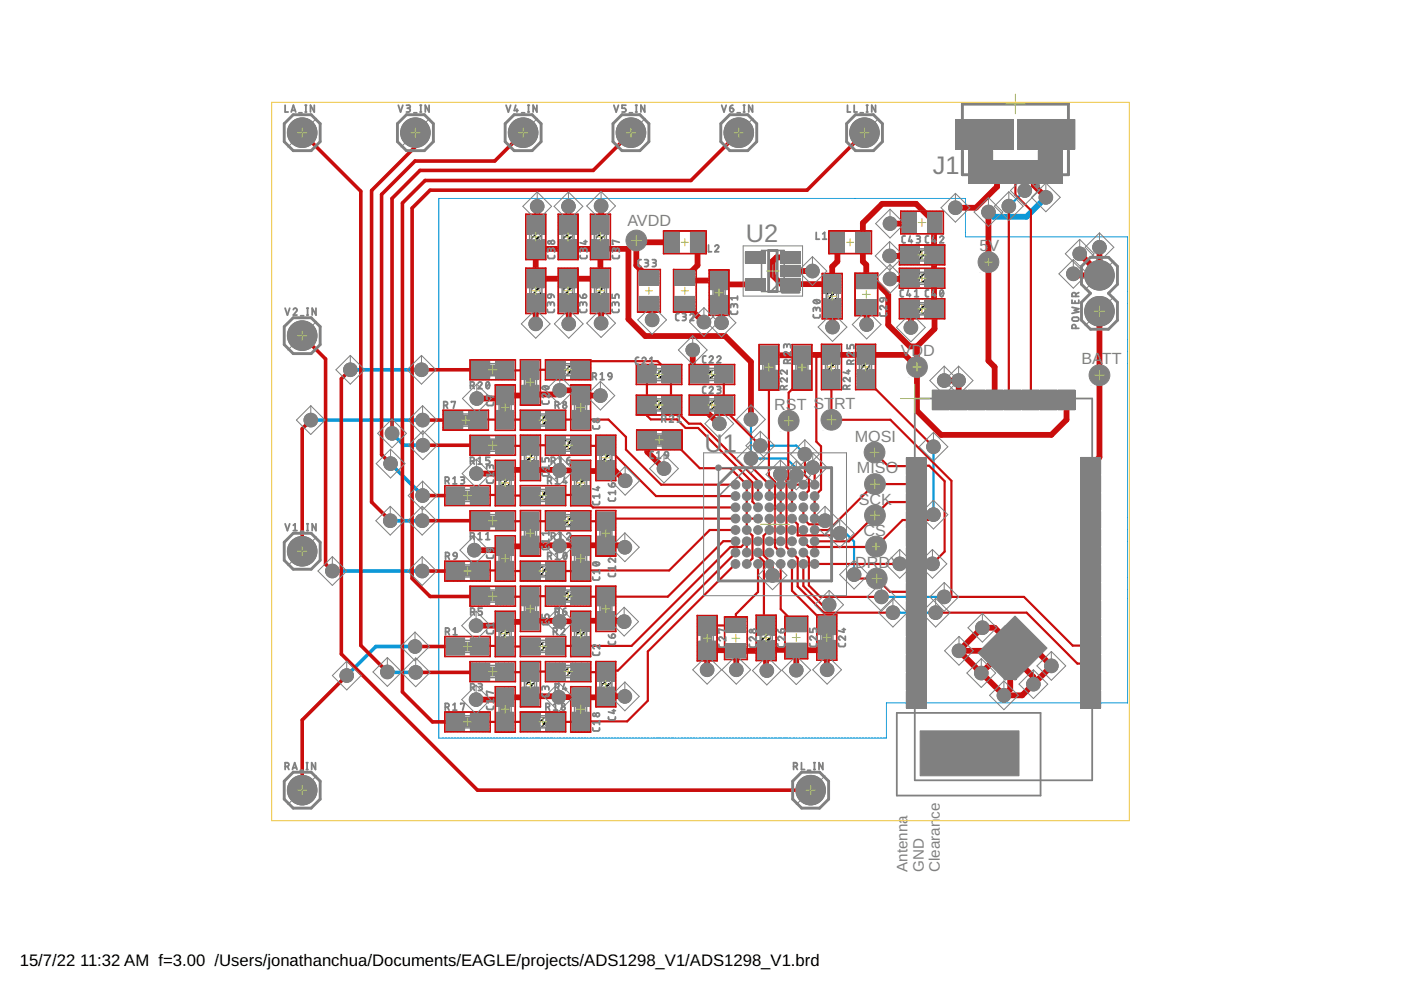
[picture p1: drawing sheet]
<svg xmlns="http://www.w3.org/2000/svg" width="297mm" height="210mm" viewBox="0 0 297 210" stroke-linecap="round" stroke-linejoin="round" font-family="sans-serif">
<defs><g id="words">
<g font-size="5.4" fill="#808080">
<text x="197.8" y="37">J1</text>
<text x="158.1" y="51.4">U2</text>
<text x="149.4" y="95.9">U1</text>
</g>
<g font-size="3.5">
<text x="4.2" y="204.7">15/7/22</text>
<text x="17" y="204.7">11:32 AM f=3.00 /Users/jonathanchua/Documents/EAGLE/projects/ADS1298_V1/ADS1298_V1.brd</text>
</g>
<g font-size="3.4" fill="#808080">
<text x="133" y="47.9">AVDD</text>
<text x="207.7" y="53.3">5</text>
<text x="209.6" y="53.3">V</text>
<text x="191" y="75.5">VDD</text>
<text x="229.3" y="77.3">BA</text>
<text x="233.6" y="77.3">TT</text>
<text x="164.2" y="86.9">RST ST</text>
<text x="176.9" y="86.7">RT</text>
<text x="181.2" y="93.6">MOSI</text>
<text x="181.7" y="100.3">MISO</text>
<text x="182.1" y="107">SCK</text>
<text x="183.1" y="113.6">CS</text>
<text x="181.3" y="120.4">DRDY</text>
</g>
<g font-size="3.2" fill="#808080">
<text x="199.3" y="173.6" transform="rotate(-90 199.3 173.6)">ce</text>
<text x="192.4" y="184.9" transform="rotate(-90 192.4 184.9)">Antenna</text>
<text x="195.9" y="184.9" transform="rotate(-90 195.9 184.9)">GND</text>
<text x="199.3" y="184.9" transform="rotate(-90 199.3 184.9)">Clearan</text>
</g>
</g></defs>
<g fill="#808080" stroke="#808080" stroke-width=".21">
<circle cx="64.1" cy="167.5" r="3.1"/>
<circle cx="171.9" cy="167.5" r="3.1"/>
<circle cx="64.1" cy="28.1" r="3.1"/>
<circle cx="183.3" cy="28.1" r="3.1"/>
<circle cx="64.1" cy="116.9" r="3.1"/>
<circle cx="64.1" cy="71.2" r="3.1"/>
<circle cx="88.1" cy="28.1" r="3.1"/>
<circle cx="110.9" cy="28.1" r="3.1"/>
<circle cx="133.8" cy="28.1" r="3.1"/>
<circle cx="156.6" cy="28.1" r="3.1"/>
<circle cx="233.1" cy="66" r="3.1"/>
<circle cx="233.1" cy="58.4" r="3.1"/>
<circle cx="175.8" cy="128.2" r="1.44"/>
<circle cx="163.8" cy="122" r="1.44"/>
<circle cx="172.3" cy="99.1" r="1.44"/>
<circle cx="165.5" cy="100.6" r="1.44"/>
<circle cx="174.9" cy="110.4" r="1.44"/>
<circle cx="208.3" cy="133.1" r="1.44"/>
<circle cx="203.3" cy="138" r="1.44"/>
<circle cx="208" cy="142.7" r="1.44"/>
<circle cx="212.9" cy="147.4" r="1.44"/>
<circle cx="219.1" cy="145.1" r="1.44"/>
<circle cx="222.9" cy="141.2" r="1.44"/>
<circle cx="149.9" cy="142" r="1.44"/>
<circle cx="156.1" cy="142" r="1.44"/>
<circle cx="162.6" cy="142.2" r="1.44"/>
<circle cx="168.8" cy="142.1" r="1.44"/>
<circle cx="175.4" cy="142" r="1.44"/>
<circle cx="132.5" cy="147.7" r="1.44"/>
<circle cx="100.9" cy="148.3" r="1.44"/>
<circle cx="132.3" cy="131.8" r="1.44"/>
<circle cx="100.9" cy="132.7" r="1.44"/>
<circle cx="132.5" cy="116" r="1.44"/>
<circle cx="100.6" cy="116.6" r="1.44"/>
<circle cx="132.5" cy="101.9" r="1.44"/>
<circle cx="101" cy="100.4" r="1.44"/>
<circle cx="127.3" cy="83.9" r="1.44"/>
<circle cx="101.1" cy="84.5" r="1.44"/>
<circle cx="118.5" cy="147.8" r="1.44"/>
<circle cx="118.6" cy="131.7" r="1.44"/>
<circle cx="118.6" cy="115.7" r="1.44"/>
<circle cx="118.6" cy="99.7" r="1.44"/>
<circle cx="118.7" cy="82.8" r="1.44"/>
<circle cx="140.8" cy="99.4" r="1.44"/>
<circle cx="113.6" cy="68.7" r="1.44"/>
<circle cx="120.6" cy="68.7" r="1.44"/>
<circle cx="127.4" cy="68.5" r="1.44"/>
<circle cx="113.9" cy="43.8" r="1.44"/>
<circle cx="120.5" cy="43.8" r="1.44"/>
<circle cx="127.4" cy="43.7" r="1.44"/>
<circle cx="138.3" cy="67.8" r="1.44"/>
<circle cx="146.9" cy="74.2" r="1.44"/>
<circle cx="153" cy="68.4" r="1.44"/>
<circle cx="149.2" cy="68.3" r="1.44"/>
<circle cx="152.5" cy="89.8" r="1.44"/>
<circle cx="176.5" cy="69.3" r="1.44"/>
<circle cx="183.7" cy="68.8" r="1.44"/>
<circle cx="193.1" cy="69.4" r="1.44"/>
<circle cx="188.7" cy="47.4" r="1.44"/>
<circle cx="188.6" cy="54.3" r="1.44"/>
<circle cx="188.7" cy="59.1" r="1.44"/>
<circle cx="202.6" cy="44" r="1.44"/>
<circle cx="200.2" cy="80.7" r="1.44"/>
<circle cx="203.2" cy="80.7" r="1.44"/>
<circle cx="172.3" cy="57.5" r="1.44"/>
<circle cx="227.6" cy="58.1" r="1.44"/>
<circle cx="228.9" cy="53.8" r="1.44"/>
<circle cx="233.1" cy="52.4" r="1.44"/>
<circle cx="168.8" cy="100.8" r="1.44"/>
<circle cx="159.2" cy="97.2" r="1.44"/>
<circle cx="159.2" cy="88.9" r="1.44"/>
<circle cx="170.6" cy="96.3" r="1.44"/>
<circle cx="161.2" cy="94.5" r="1.44"/>
<circle cx="178" cy="113.1" r="1.44"/>
<circle cx="181.1" cy="121.8" r="1.44"/>
<circle cx="197.9" cy="94.7" r="1.44"/>
<circle cx="197.9" cy="109.1" r="1.44"/>
<circle cx="186.9" cy="126.6" r="1.44"/>
<circle cx="200.2" cy="126.6" r="1.44"/>
<circle cx="190.8" cy="119.5" r="1.44"/>
<circle cx="197.7" cy="119.5" r="1.44"/>
<circle cx="189.3" cy="129.9" r="1.44"/>
<circle cx="198.4" cy="129.9" r="1.44"/>
<circle cx="217.3" cy="40.4" r="1.44"/>
<circle cx="213.9" cy="43.7" r="1.44"/>
<circle cx="221.7" cy="41.8" r="1.44"/>
<circle cx="209.6" cy="45" r="1.44"/>
<circle cx="73.5" cy="143.2" r="1.44"/>
<circle cx="88" cy="137.1" r="1.44"/>
<circle cx="82.1" cy="142.5" r="1.44"/>
<circle cx="88.1" cy="142.6" r="1.44"/>
<circle cx="65.9" cy="89.1" r="1.44"/>
<circle cx="89.6" cy="89.1" r="1.44"/>
<circle cx="70.5" cy="121.1" r="1.44"/>
<circle cx="89.5" cy="121.1" r="1.44"/>
<circle cx="82.7" cy="110.4" r="1.44"/>
<circle cx="89.5" cy="110.4" r="1.44"/>
<circle cx="82.8" cy="98.3" r="1.44"/>
<circle cx="89.6" cy="105.1" r="1.44"/>
<circle cx="83.1" cy="91.9" r="1.44"/>
<circle cx="89.7" cy="94.4" r="1.44"/>
<circle cx="74.3" cy="78.4" r="1.44"/>
<circle cx="89.4" cy="78.4" r="1.44"/>
</g>
<g fill="none" stroke="#0696d7" stroke-width=".21">
<path d="M93 42.2h.1M93 42.3v.1M93 42.5h.1M93 42.6h.1M93 42.7v.1M93 42.8v.1M93 43h.1M93 43.1h.1M93 43.2v.1M93 43.3v.1M93 43.5h.1M93 43.6h.1"/>
<path d="M93 43.7v.1M93 43.9h.1M93 44h.1M93 44.1v.1M93 44.2v.1M93 44.4h.1M93 44.5h.1M93 44.6v.1M93 44.7v.1M93 44.9h.1M93 45h.1M93 45.1v.1"/>
<path d="M93 45.3h.1M93 45.4h.1M93 45.5v.1M93 45.6v.1M93 45.8h.1M93 45.9h.1M93 46v.1M93 46.1v.1M93 46.3h.1M93 46.4h.1M93 46.5v.1M93 46.7h.1"/>
<path d="M93 46.8h.1M93 46.9h.1M93 47v.1M93 47.2h.1M93 47.3h.1M93 47.4v.1M93 47.5v.1M93 47.7h.1M93 47.8h.1M93 47.9v.1M93 48v.1M93 48.2h.1"/>
<path d="M93 48.3h.1M93 48.4v.1M93 48.6h.1M93 48.7h.1M93 48.8v.1M93 48.9v.1M93 49.1h.1M93 49.2h.1M93 49.3v.1M93 49.4v.1M93 49.6h.1M93 49.7h.1"/>
<path d="M93 49.8v.1M93 50h.1M93 50.1h.1M93 50.2h.1M93 50.3v.1M93 50.5h.1M93 50.6h.1M93 50.7v.1M93 50.8v.1M93 51h.1M93 51.1h.1M93 51.2v.1"/>
<path d="M93 51.4h.1M93 51.5h.1M93 51.6h.1M93 51.7v.1M93 51.9h.1M93 52h.1M93 52.1v.1M93 52.2v.1M93 52.4h.1M93 52.5h.1M93 52.6v.1M93 52.7v.1"/>
<path d="M93 52.9h.1M93 53h.1M93 53.1v.1M93 53.3h.1M93 53.4h.1M93 53.5v.1M93 53.6v.1M93 53.8h.1M93 53.9h.1M93 54v.1M93 54.1v.1M93 54.3h.1"/>
<path d="M93 54.4h.1M93 54.5v.1M93 54.7h.1M93 54.8h.1M93 54.9h.1M93 55v.1M93 55.2h.1M93 55.3h.1M93 55.4v.1M93 55.5v.1M93 55.7h.1M93 55.8h.1"/>
<path d="M93 55.9v.1M93 56v.1M93 56.2h.1M93 56.3h.1M93 56.4v.1M93 56.6h.1M93 56.7h.1M93 56.8v.1M93 56.9v.1M93 57.1h.1M93 57.2h.1M93 57.3v.1"/>
<path d="M93 57.4v.1M93 57.6h.1M93 57.7h.1M93 57.8v.1M93 58h.1M93 58.1h.1M93 58.2v.1M93 58.3v.1M93 58.5h.1M93 58.6h.1M93 58.7v.1M93 58.8v.1"/>
<path d="M93 59h.1M93 59.1h.1M93 59.2v.1M93 59.4h.1M93 59.5h.1M93 59.6h.1M93 59.7v.1M93 59.9h.1M93 60h.1M93.1 42.1h-.1M93.2 42.1h.1M93.3 42.1h.1"/>
<path d="M93.4 42.1h.1M93.5 42.1h.1M93.7 42.1h.1M93.8 42.1h.1M93.9 42.1h.1M94 42.1h.1M94.2 42.1h.1M94.3 42.1h.1M94.4 42.1h.1M94.6 42.1h.1M94.7 42.1h.1M94.8 42.1h.1"/>
<path d="M94.9 42.1h.1M95.1 42.1h.1M95.2 42.1h.1M95.3 42.1h.1M95.4 42.1h.1M95.6 42.1h.1M95.7 42.1h.1M95.8 42.1h.1M95.9 42.1h.1M96.1 42.1h.1M96.2 42.1h.1M96.3 42.1h.1"/>
<path d="M96.5 42.1h.1M96.6 42.1h.1M96.7 42.1h.1M96.8 42.1h.1M97 42.1h.1M97.1 42.1h.1M97.2 42.1h.1M97.3 42.1h.1M97.5 42.1h.1M97.6 42.1h.1M97.7 42.1h.1M97.9 42.1h.1"/>
<path d="M98 42.1h.1M98.1 42.1h.1M98.2 42.1h.1M98.4 42.1h.1M98.5 42.1h.1M98.6 42.1h.1M98.7 42.1h.1M98.9 42.1h.1M99 42.1h.1M99.1 42.1h.1M99.3 42.1h.1M99.4 42.1h.1"/>
<path d="M99.5 42.1h.1M99.6 42.1h.1M99.8 42.1h.1M99.9 42.1h.1M100 42.1h.1M100.1 42.1h.1M100.3 42.1h.1M100.4 42.1h.1M100.5 42.1h.1M100.6 42.1h.1M100.8 42.1h.1M100.9 42.1h.1"/>
<path d="M101 42.1h.1M101.2 42.1h.1M101.3 42.1h.1M101.4 42.1h.1M101.5 42.1h.1M101.7 42.1h.1M101.8 42.1h.1M101.9 42.1h.1M102 42.1h.1M102.2 42.1h.1M102.3 42.1h.1M102.4 42.1h.1"/>
<path d="M102.6 42.1h.1M102.7 42.1h.1M102.8 42.1h.1M102.9 42.1h.1M103.1 42.1h.1M103.2 42.1h.1M103.3 42.1h.1M103.4 42.1h.1M103.6 42.1h.1M103.7 42.1h.1M103.8 42.1h.1M103.9 42.1h.1"/>
<path d="M104.1 42.1h.1M104.2 42.1h.1M104.3 42.1h.1M104.5 42.1h.1M104.6 42.1h.1M104.7 42.1h.1M104.8 42.1h.1M105 42.1h.1M105.1 42.1h.1M105.2 42.1h.1M105.3 42.1h.1M105.5 42.1h.1"/>
<path d="M105.6 42.1h.1M105.7 42.1h.1M105.9 42.1h.1M106 42.1h.1M106.1 42.1h.1M106.2 42.1h.1M106.4 42.1h.1M106.5 42.1h.1M106.6 42.1h.1M106.7 42.1h.1M106.9 42.1h.1M107 42.1h.1"/>
<path d="M107.1 42.1h.1M107.3 42.1h.1M107.4 42.1h.1M107.5 42.1h.1M107.6 42.1h.1M107.8 42.1h.1M107.9 42.1h.1M108 42.1h.1M108.1 42.1h.1M108.3 42.1h.1M108.4 42.1h.1M108.5 42.1h.1"/>
<path d="M108.6 42.1h.1M108.8 42.1h.1M108.9 42.1h.1M109 42.1h.1M109.2 42.1h.1M109.3 42.1h.1M109.4 42.1h.1M109.5 42.1h.1M109.7 42.1h.1M109.8 42.1h.1M109.9 42.1h.1M110 42.1h.1"/>
<path d="M110.2 42.1h.1M110.3 42.1h.1M110.4 42.1h.1M110.6 42.1h.1M110.7 42.1h.1M110.8 42.1h.1M110.9 42.1h.1M111.1 42.1h.1M111.2 42.1h.1M111.3 42.1h.1M111.4 42.1h.1M111.6 42.1h.1"/>
<path d="M111.7 42.1h.1M111.8 42.1h.1M112 42.1h.1M112.1 42.1h.1M112.2 42.1h.1M112.3 42.1h.1M112.5 42.1h.1M112.6 42.1h.1M112.7 42.1h.1M112.8 42.1h.1M113 42.1h.1M113.1 42.1h.1"/>
<path d="M113.2 42.1h.1M113.3 42.1h.1M113.5 42.1h.1M113.6 42.1h.1M113.7 42.1h.1M113.9 42.1h.1M114 42.1h.1M114.1 42.1h.1M114.2 42.1h.1M114.4 42.1h.1M114.5 42.1h.1M114.6 42.1h.1"/>
<path d="M114.7 42.1h.1M114.9 42.1h.1M115 42.1h.1M115.1 42.1h.1M115.3 42.1h.1M115.4 42.1h.1M115.5 42.1h.1M115.6 42.1h.1M115.8 42.1h.1M115.9 42.1h.1M116 42.1h.1M116.1 42.1h.1"/>
<path d="M116.3 42.1h.1M116.4 42.1h.1M116.5 42.1h.1M116.6 42.1h.1M116.8 42.1h.1M116.9 42.1h.1M117 42.1h.1M117.2 42.1h.1M117.3 42.1h.1M117.4 42.1h.1M117.5 42.1h.1M117.7 42.1h.1"/>
<path d="M117.8 42.1h.1M117.9 42.1h.1M118 42.1h.1M118.2 42.1h.1M118.3 42.1h.1M118.4 42.1h.1M118.6 42.1h.1M118.7 42.1h.1M118.8 42.1h.1M118.9 42.1h.1M119.1 42.1h.1M119.2 42.1h.1"/>
<path d="M119.3 42.1h.1M119.4 42.1h.1M119.6 42.1h.1M119.7 42.1h.1M119.8 42.1h.1M120 42.1h.1M120.1 42.1h.1M120.2 42.1h.1M120.3 42.1h.1M120.5 42.1h.1M120.6 42.1h.1M120.7 42.1h.1"/>
<path d="M120.8 42.1h.1M121 42.1h.1M121.1 42.1h.1M121.2 42.1h.1M121.3 42.1h.1M121.5 42.1h.1M121.6 42.1h.1M121.7 42.1h.1M121.9 42.1h.1M122 42.1h.1M122.1 42.1h.1M122.2 42.1h.1"/>
<path d="M122.4 42.1h.1M122.5 42.1h.1M122.6 42.1h.1M122.7 42.1h.1M122.9 42.1h.1M123 42.1h.1M123.1 42.1h.1M123.3 42.1h.1M123.4 42.1h.1M123.5 42.1h.1M123.6 42.1h.1M123.8 42.1h.1"/>
<path d="M123.9 42.1h.1M124 42.1h.1M124.1 42.1h.1M124.3 42.1h.1M124.4 42.1h.1M124.5 42.1h.1M124.7 42.1h.1M124.8 42.1h.1M124.9 42.1h.1M125 42.1h.1M125.2 42.1h.1M125.3 42.1h.1"/>
<path d="M125.4 42.1h.1M125.5 42.1h.1M125.7 42.1h.1M125.8 42.1h.1M125.9 42.1h.1M126 42.1h.1M126.2 42.1h.1M126.3 42.1h.1M126.4 42.1h.1M126.6 42.1h.1M126.7 42.1h.1M126.8 42.1h.1"/>
<path d="M126.9 42.1h.1M127.1 42.1h.1M127.2 42.1h.1M127.3 42.1h.1M127.4 42.1h.1M127.6 42.1h.1M127.7 42.1h.1M127.8 42.1h.1M128 42.1h.1M128.1 42.1h.1M128.2 42.1h.1M128.3 42.1h.1"/>
<path d="M128.5 42.1h.1M128.6 42.1h.1M128.7 42.1h.1M128.8 42.1h.1M129 42.1h.1M129.1 42.1h.1M129.2 42.1h.1M129.3 42.1h.1M129.5 42.1h.1M129.6 42.1h.1M129.7 42.1h.1M129.9 42.1h.1"/>
<path d="M130 42.1h.1M130.1 42.1h.1M130.2 42.1h.1M130.4 42.1h.1M130.5 42.1h.1M130.6 42.1h.1M130.7 42.1h.1M130.9 42.1h.1M131 42.1h.1M131.1 42.1h.1M131.3 42.1h.1M131.4 42.1h.1"/>
<path d="M131.5 42.1h.1M131.6 42.1h.1M131.8 42.1h.1M131.9 42.1h.1M132 42.1h.1M132.1 42.1h.1M132.3 42.1h.1M132.4 42.1h.1M132.5 42.1h.1M132.7 42.1h.1M132.8 42.1h.1M132.9 42.1h.1"/>
<path d="M133 42.1h.1M133.2 42.1h.1M133.3 42.1h.1M133.4 42.1h.1M133.5 42.1h.1M133.7 42.1h.1M133.8 42.1h.1M133.9 42.1h.1M134 42.1h.1M134.2 42.1h.1M134.3 42.1h.1M134.4 42.1h.1"/>
<path d="M134.6 42.1h.1M134.7 42.1h.1M134.8 42.1h.1M134.9 42.1h.1M135.1 42.1h.1M135.2 42.1h.1M135.3 42.1h.1M135.4 42.1h.1M135.6 42.1h.1M135.7 42.1h.1M135.8 42.1h.1M136 42.1h.1"/>
<path d="M136.1 42.1h.1M136.2 42.1h.1M136.3 42.1h.1M136.5 42.1h.1M136.6 42.1h.1M136.7 42.1h.1M136.8 42.1h.1M137 42.1h.1M137.1 42.1h.1M137.2 42.1h.1M137.4 42.1h.1M137.5 42.1h.1"/>
<path d="M137.6 42.1h.1M137.7 42.1h.1M137.9 42.1h.1M138 42.1h.1M138.1 42.1h.1M138.2 42.1h.1M138.4 42.1h.1M138.5 42.1h.1M138.6 42.1h.1M138.7 42.1h.1M138.9 42.1h.1M139 42.1h.1"/>
<path d="M139.1 42.1h.1M139.3 42.1h.1M139.4 42.1h.1M139.5 42.1h.1M139.6 42.1h.1M139.8 42.1h.1M139.9 42.1h.1M140 42.1h.1M140.1 42.1h.1M140.3 42.1h.1M140.4 42.1h.1M140.5 42.1h.1"/>
<path d="M140.7 42.1h.1M140.8 42.1h.1M140.9 42.1h.1M141.1 42.1h.1M141.2 42.1h.1M141.3 42.1h.1M141.4 42.1h.1M141.6 42.1h.1M141.7 42.1h.1M141.8 42.1h.1M141.9 42.1h.1M142.1 42.1h.1"/>
<path d="M142.2 42.1h.1M142.3 42.1h.1M142.5 42.1h.1M142.6 42.1h.1M142.7 42.1h.1M142.8 42.1h.1M143 42.1h.1M143.1 42.1h.1M143.2 42.1h.1M143.3 42.1h.1M143.5 42.1h.1M143.6 42.1h.1"/>
<path d="M143.7 42.1h.1M143.8 42.1h.1M144 42.1h.1M144.1 42.1h.1M144.2 42.1h.1M144.4 42.1h.1M144.5 42.1h.1M144.6 42.1h.1M144.7 42.1h.1M144.9 42.1h.1M145 42.1h.1M145.1 42.1h.1"/>
<path d="M145.2 42.1h.1M145.4 42.1h.1M145.5 42.1h.1M145.6 42.1h.1M145.8 42.1h.1M145.9 42.1h.1M146 42.1h.1M146.1 42.1h.1M146.3 42.1h.1M146.4 42.1h.1M146.5 42.1h.1M146.6 42.1h.1"/>
<path d="M146.8 42.1h.1M146.9 42.1h.1M147 42.1h.1M147.2 42.1h.1M147.3 42.1h.1M147.4 42.1h.1M147.5 42.1h.1M147.7 42.1h.1M147.8 42.1h.1M147.9 42.1h.1M148 42.1h.1M148.2 42.1h.1"/>
<path d="M148.3 42.1h.1M148.4 42.1h.1M148.5 42.1h.1M148.7 42.1h.1M148.8 42.1h.1M148.9 42.1h.1M149.1 42.1h.1M149.2 42.1h.1M149.3 42.1h.1M149.4 42.1h.1M149.6 42.1h.1M149.7 42.1h.1"/>
<path d="M149.8 42.1h.1M149.9 42.1h.1M150.1 42.1h.1M150.2 42.1h.1M150.3 42.1h.1M150.5 42.1h.1M150.6 42.1h.1M150.7 42.1h.1M150.8 42.1h.1M151 42.1h.1M151.1 42.1h.1M151.2 42.1h.1"/>
<path d="M151.3 42.1h.1M151.5 42.1h.1M151.6 42.1h.1M151.7 42.1h.1M151.8 42.1h.1M152 42.1h.1M152.1 42.1h.1M152.2 42.1h.1M152.4 42.1h.1M152.5 42.1h.1M152.6 42.1h.1M152.7 42.1h.1"/>
<path d="M152.9 42.1h.1M153 42.1h.1M153.1 42.1h.1M153.2 42.1h.1M153.4 42.1h.1M153.5 42.1h.1M153.6 42.1h.1M153.8 42.1h.1M153.9 42.1h.1M154 42.1h.1M154.1 42.1h.1M154.3 42.1h.1"/>
<path d="M154.4 42.1h.1M154.5 42.1h.1M154.6 42.1h.1M154.8 42.1h.1M154.9 42.1h.1M155 42.1h.1M155.2 42.1h.1M155.3 42.1h.1M155.4 42.1h.1M155.5 42.1h.1M155.7 42.1h.1M155.8 42.1h.1"/>
<path d="M155.9 42.1h.1M156 42.1h.1M156.2 42.1h.1M156.3 42.1h.1M156.4 42.1h.1M156.5 42.1h.1M156.7 42.1h.1M156.8 42.1h.1M156.9 42.1h.1M157.1 42.1h.1M157.2 42.1h.1M157.3 42.1h.1"/>
<path d="M157.4 42.1h.1M157.6 42.1h.1M157.7 42.1h.1M157.8 42.1h.1M157.9 42.1h.1M158.1 42.1h.1M158.2 42.1h.1M158.3 42.1h.1M158.5 42.1h.1M158.6 42.1h.1M158.7 42.1h.1M158.8 42.1h.1"/>
<path d="M159 42.1h.1M159.1 42.1h.1M159.2 42.1h.1M159.3 42.1h.1M159.5 42.1h.1M159.6 42.1h.1M159.7 42.1h.1M159.9 42.1h.1M160 42.1h.1M160.1 42.1h.1M160.2 42.1h.1M160.4 42.1h.1"/>
<path d="M160.5 42.1h.1M160.6 42.1h.1M160.7 42.1h.1M160.9 42.1h.1M161 42.1h.1M161.1 42.1h.1M161.2 42.1h.1M161.4 42.1h.1M161.5 42.1h.1M161.6 42.1h.1M161.8 42.1h.1M161.9 42.1h.1"/>
<path d="M162 42.1h.1M162.1 42.1h.1M162.3 42.1h.1M162.4 42.1h.1M162.5 42.1h.1M162.6 42.1h.1M162.8 42.1h.1M162.9 42.1h.1M163 42.1h.1M163.2 42.1h.1M163.3 42.1h.1M163.4 42.1h.1"/>
<path d="M163.5 42.1h.1M163.7 42.1h.1M163.8 42.1h.1M163.9 42.1h.1M164 42.1h.1M164.2 42.1h.1M164.3 42.1h.1M164.4 42.1h.1M164.5 42.1h.1M164.7 42.1h.1M164.8 42.1h.1M164.9 42.1h.1"/>
<path d="M165.1 42.1h.1M165.2 42.1h.1M165.3 42.1h.1M165.4 42.1h.1M165.6 42.1h.1M165.7 42.1h.1M165.8 42.1h.1M165.9 42.1h.1M166.1 42.1h.1M166.2 42.1h.1M166.3 42.1h.1M166.5 42.1h.1"/>
<path d="M166.6 42.1h.1M166.7 42.1h.1M166.8 42.1h.1M167 42.1h.1M167.1 42.1h.1M167.2 42.1h.1M167.3 42.1h.1M167.5 42.1h.1M167.6 42.1h.1M167.7 42.1h.1M167.9 42.1h.1M168 42.1h.1"/>
<path d="M168.1 42.1h.1M168.2 42.1h.1M168.4 42.1h.1M168.5 42.1h.1M168.6 42.1h.1M168.7 42.1h.1M168.9 42.1h.1M169 42.1h.1M169.1 42.1h.1M169.2 42.1h.1M169.4 42.1h.1M169.5 42.1h.1"/>
<path d="M169.6 42.1h.1M169.8 42.1h.1M169.9 42.1h.1M170 42.1h.1M170.1 42.1h.1M170.3 42.1h.1M170.4 42.1h.1M170.5 42.1h.1M170.6 42.1h.1M170.8 42.1h.1M170.9 42.1h.1M171 42.1h.1"/>
<path d="M171.2 42.1h.1M171.3 42.1h.1M171.4 42.1h.1M171.5 42.1h.1M171.7 42.1h.1M171.8 42.1h.1M171.9 42.1h.1M172 42.1h.1M172.2 42.1h.1M172.3 42.1h.1M172.4 42.1h.1M172.6 42.1h.1"/>
<path d="M172.7 42.1h.1M172.8 42.1h.1M172.9 42.1h.1M173.1 42.1h.1M173.2 42.1h.1M173.3 42.1h.1M173.4 42.1h.1M173.6 42.1h.1M173.7 42.1h.1M173.8 42.1h.1M173.9 42.1h.1M174.1 42.1h.1"/>
<path d="M174.2 42.1h.1M174.3 42.1h.1M174.5 42.1h.1M174.6 42.1h.1M174.7 42.1h.1M174.8 42.1h.1M175 42.1h.1M175.1 42.1h.1M175.2 42.1h.1M175.3 42.1h.1M175.5 42.1h.1M175.6 42.1h.1"/>
<path d="M175.7 42.1h.1M175.9 42.1h.1M176 42.1h.1M176.1 42.1h.1M176.2 42.1h.1M176.4 42.1h.1M176.5 42.1h.1M176.6 42.1h.1M176.7 42.1h.1M176.9 42.1h.1M177 42.1h.1M177.1 42.1h.1"/>
<path d="M177.2 42.1h.1M177.4 42.1h.1M177.5 42.1h.1M177.6 42.1h.1M177.8 42.1h.1M177.9 42.1h.1M178 42.1h.1M178.1 42.1h.1M178.3 42.1h.1M178.4 42.1h.1M178.5 42.1h.1M178.6 42.1h.1"/>
<path d="M178.8 42.1h.1M178.9 42.1h.1M179 42.1h.1M179.2 42.1h.1M179.3 42.1h.1M179.4 42.1h.1M179.5 42.1h.1M179.7 42.1h.1M179.8 42.1h.1M179.9 42.1h.1M180 42.1h.1M180.2 42.1h.1"/>
<path d="M180.3 42.1h.1M180.4 42.1h.1M180.6 42.1h.1M180.7 42.1h.1M180.8 42.1h.1M180.9 42.1h.1M181.1 42.1h.1M181.2 42.1h.1M181.4 42.1h.1M181.5 42.1h.1M181.6 42.1h.1M181.7 42.1h.1"/>
<path d="M181.9 42.1h.1M182 42.1h.1M182.1 42.1h.1M182.2 42.1h.1M182.4 42.1h.1M182.5 42.1h.1M182.6 42.1h.1M182.8 42.1h.1M182.9 42.1h.1M183 42.1h.1M183.1 42.1h.1M183.3 42.1h.1"/>
<path d="M183.4 42.1h.1M183.5 42.1h.1M183.7 42.1h.1M183.8 42.1h.1M183.9 42.1h.1M184 42.1h.1M184.2 42.1h.1M184.3 42.1h.1M184.4 42.1h.1M184.6 42.1h.1M184.7 42.1h.1M184.8 42.1h.1"/>
<path d="M184.9 42.1h.1M185.1 42.1h.1M185.2 42.1h.1M185.3 42.1h.1M185.4 42.1h.1M185.6 42.1h.1M185.7 42.1h.1M185.8 42.1h.1M185.9 42.1h.1M186.1 42.1h.1M186.2 42.1h.1M186.3 42.1h.1"/>
<path d="M186.5 42.1h.1M186.6 42.1h.1M186.7 42.1h.1M186.8 42.1h.1M187 42.1h.1M187.1 42.1h.1M187.2 42.1h.1M187.3 42.1h.1M187.5 42.1h.1M187.6 42.1h.1M187.7 42.1h.1M187.9 42.1h.1"/>
<path d="M188 42.1h.1M188.1 42.1h.1M188.2 42.1h.1M188.4 42.1h.1M188.5 42.1h.1M188.6 42.1h.1M188.7 42.1h.1M188.9 42.1h.1M189 42.1h.1M189.1 42.1h.1M189.3 42.1h.1M189.4 42.1h.1"/>
<path d="M189.5 42.1h.1M189.6 42.1h.1M189.8 42.1h.1M189.9 42.1h.1M190 42.1h.1M190.1 42.1h.1M190.3 42.1h.1M190.4 42.1h.1M190.5 42.1h.1M190.6 42.1h.1M190.8 42.1h.1M190.9 42.1h.1"/>
<path d="M191 42.1h.1M191.2 42.1h.1M191.3 42.1h.1M191.4 42.1h.1M191.5 42.1h.1M191.7 42.1h.1M191.8 42.1h.1M191.9 42.1h.1M192 42.1h.1M192.2 42.1h.1M192.3 42.1h.1M192.4 42.1h.1"/>
<path d="M192.6 42.1h.1M192.7 42.1h.1M192.8 42.1h.1M193 42.1h.1M193.1 42.1h.1M193.2 42.1h.1M193.3 42.1h.1M193.5 42.1h.1M193.6 42.1h.1M193.7 42.1h.1M193.8 42.1h.1M194 42.1h.1"/>
<path d="M194.1 42.1h.1M194.2 42.1h.1M194.4 42.1h.1M194.5 42.1h.1M194.6 42.1h.1M194.7 42.1h.1M194.9 42.1h.1M195 42.1h.1M195.1 42.1h.1M195.2 42.1h.1M195.4 42.1h.1M195.5 42.1h.1"/>
<path d="M195.6 42.1h.1M195.7 42.1h.1M195.9 42.1h.1M196 42.1h.1M196.1 42.1h.1M196.3 42.1h.1M196.4 42.1h.1M196.5 42.1h.1M196.6 42.1h.1M196.8 42.1h.1M196.9 42.1h.1M197 42.1h.1"/>
<path d="M197.1 42.1h.1M197.3 42.1h.1M197.4 42.1h.1M197.5 42.1h.1M197.7 42.1h.1M197.8 42.1h.1M197.9 42.1h.1M198 42.1h.1M198.2 42.1h.1M198.3 42.1h.1M198.4 42.1h.1M198.5 42.1h.1"/>
<path d="M198.7 42.1h.1M198.8 42.1h.1M198.9 42.1h.1M199.1 42.1h.1M199.2 42.1h.1M199.3 42.1h.1M199.4 42.1h.1M199.6 42.1h.1M199.7 42.1h.1M199.8 42.1h.1M199.9 42.1h.1M200.1 42.1h.1"/>
<path d="M200.2 42.1h.1M200.3 42.1h.1M200.4 42.1h.1M200.6 42.1h.1M200.7 42.1h.1M200.8 42.1h.1M201 42.1h.1M201.1 42.1h.1M201.2 42.1h.1M201.3 42.1h.1M201.5 42.1h.1M201.6 42.1h.1"/>
<path d="M201.7 42.1h.1M201.8 42.1h.1M202 42.1h.1M202.1 42.1h.1M202.2 42.1h.1M202.4 42.1h.1M202.5 42.1h.1M202.6 42.1h.1M202.8 42.1h.1M202.9 42.1h.1M203 42.1h.1M203.1 42.1h.1"/>
<path d="M203.3 42.1h.1M203.4 42.1h.1M203.5 42.1h.1M203.6 42.1h.1M203.8 42.1h.1M203.9 42.1h.1M204 42.1h.1M204.2 42.1h.1M204.3 42.1h.1M204.4 42.1h.1M204.5 42.1h.1M204.7 42.1h.1"/>
<path d="M204.7 50.2h.1M204.7 42.2h.1M204.7 42.3v.1M204.7 42.5h.1M204.7 42.6h.1M204.7 42.7v.1M204.7 42.8v.1M204.7 43h.1M204.7 43.1h.1M204.7 43.2v.1M204.7 43.3v.1M204.7 43.5h.1"/>
<path d="M204.7 43.6v.1M204.7 43.8h.1M204.7 43.9h.1M204.7 44h.1M204.7 44.1v.1M204.7 44.3h.1M204.7 44.4h.1M204.7 44.5v.1M204.7 44.6v.1M204.7 44.8h.1M204.7 44.9v.1M204.7 45v.1"/>
<path d="M204.7 45.2h.1M204.7 45.3h.1M204.7 45.4v.1M204.7 45.6h.1M204.7 45.7h.1M204.7 45.8h.1M204.7 45.9v.1M204.7 46.1h.1M204.7 46.2h.1M204.7 46.3v.1M204.7 46.4v.1M204.7 46.6h.1"/>
<path d="M204.7 46.7v.1M204.7 46.8v.1M204.7 47h.1M204.7 47.1h.1M204.7 47.2v.1M204.7 47.3v.1M204.7 47.5h.1M204.7 47.6h.1M204.7 47.7v.1M204.7 47.9h.1M204.7 48h.1M204.7 48.1v.1"/>
<path d="M204.7 48.2v.1M204.7 48.4h.1M204.7 48.5v.1M204.7 48.6v.1M204.7 48.8h.1M204.7 48.9h.1M204.7 49v.1M204.7 49.1v.1M204.7 49.3h.1M204.7 49.4h.1M204.7 49.5v.1M204.7 49.7h.1"/>
<path d="M204.7 49.8h.1M204.7 49.9v.1M204.7 50.1h.1M204.8 50.2h.1M205 50.2h.1M205.1 50.2h.1M205.2 50.2h.1M205.3 50.2h.1M205.5 50.2h.1M205.6 50.2h.1M205.7 50.2h.1M205.8 50.2h.1"/>
<path d="M206 50.2h.1M206.1 50.2h.1M206.2 50.2h.1M206.4 50.2h.1M206.5 50.2h.1M206.6 50.2h.1M206.7 50.2h.1M206.9 50.2h.1M207 50.2h.1M207.1 50.2h.1M207.2 50.2h.1M207.4 50.2h.1"/>
<path d="M207.5 50.2h.1M207.6 50.2h.1M207.8 50.2h.1M207.9 50.2h.1M208 50.2h.1M208.1 50.2h.1M208.3 50.2h.1M208.4 50.2h.1M208.5 50.2h.1M208.6 50.2h.1M208.8 50.2h.1M208.9 50.2h.1"/>
<path d="M209 50.2h.1M209.1 50.2h.1M209.3 50.2h.1M209.4 50.2h.1M209.5 50.2h.1M209.7 50.2h.1M209.8 50.2h.1M209.9 50.2h.1M210 50.2h.1M210.2 50.2h.1M210.3 50.2h.1M210.4 50.2h.1"/>
<path d="M210.5 50.2h.1M210.7 50.2h.1M210.8 50.2h.1M210.9 50.2h.1M211.1 50.2h.1M211.2 50.2h.1M211.3 50.2h.1M211.4 50.2h.1M211.6 50.2h.1M211.7 50.2h.1M211.8 50.2h.1M211.9 50.2h.1"/>
<path d="M212.1 50.2h.1M212.2 50.2h.1M212.3 50.2h.1M212.4 50.2h.1M212.6 50.2h.1M212.7 50.2h.1M212.8 50.2h.1M213 50.2h.1M213.1 50.2h.1M213.2 50.2h.1M213.3 50.2h.1M213.5 50.2h.1"/>
<path d="M213.6 50.2h.1M213.7 50.2h.1M213.8 50.2h.1M214 50.2h.1M214.1 50.2h.1M214.2 50.2h.1M214.4 50.2h.1M214.5 50.2h.1M214.6 50.2h.1M214.7 50.2h.1M214.9 50.2h.1M215 50.2h.1"/>
<path d="M215.1 50.2h.1M215.2 50.2h.1M215.4 50.2h.1M215.5 50.2h.1M215.6 50.2h.1M215.8 50.2h.1M215.9 50.2h.1M216 50.2h.1M216.1 50.2h.1M216.3 50.2h.1M216.4 50.2h.1M216.5 50.2h.1"/>
<path d="M216.6 50.2h.1M216.8 50.2h.1M216.9 50.2h.1M217 50.2h.1M217.1 50.2h.1M217.3 50.2h.1M217.4 50.2h.1M217.5 50.2h.1M217.7 50.2h.1M217.8 50.2h.1M217.9 50.2h.1M218 50.2h.1"/>
<path d="M218.2 50.2h.1M218.3 50.2h.1M218.4 50.2h.1M218.5 50.2h.1M218.7 50.2h.1M218.8 50.2h.1M218.9 50.2h.1M219.1 50.2h.1M219.2 50.2h.1M219.3 50.2h.1M219.4 50.2h.1M219.6 50.2h.1"/>
<path d="M219.7 50.2h.1M219.8 50.2h.1M219.9 50.2h.1M220.1 50.2h.1M220.2 50.2h.1M220.3 50.2h.1M220.5 50.2h.1M220.6 50.2h.1M220.7 50.2h.1M220.8 50.2h.1M221 50.2h.1M221.1 50.2h.1"/>
<path d="M221.2 50.2h.1M221.3 50.2h.1M221.5 50.2h.1M221.6 50.2h.1M221.7 50.2h.1M221.8 50.2h.1M222 50.2h.1M222.1 50.2h.1M222.2 50.2h.1M222.4 50.2h.1M222.5 50.2h.1M222.6 50.2h.1"/>
<path d="M222.7 50.2h.1M222.9 50.2h.1M223 50.2h.1M223.1 50.2h.1M223.2 50.2h.1M223.4 50.2h.1M223.5 50.2h.1M223.6 50.2h.1M223.8 50.2h.1M223.9 50.2h.1M224 50.2h.1M224.1 50.2h.1"/>
<path d="M224.3 50.2h.1M224.4 50.2h.1M224.5 50.2h.1M224.6 50.2h.1M224.8 50.2h.1M224.9 50.2h.1M225 50.2h.1M225.1 50.2h.1M225.3 50.2h.1M225.4 50.2h.1M225.6 50.2h.1M225.7 50.2h.1"/>
<path d="M225.8 50.2h.1M225.9 50.2h.1M226.1 50.2h.1M226.2 50.2h.1M226.3 50.2h.1M226.4 50.2h.1M226.6 50.2h.1M226.7 50.2h.1M226.8 50.2h.1M226.9 50.2h.1M227.1 50.2h.1M227.2 50.2h.1"/>
<path d="M227.3 50.2h.1M227.5 50.2h.1M227.6 50.2h.1M227.7 50.2h.1M227.8 50.2h.1M228 50.2h.1M228.1 50.2h.1M228.2 50.2h.1M228.3 50.2h.1M228.5 50.2h.1M228.6 50.2h.1M228.7 50.2h.1"/>
<path d="M228.9 50.2h.1M229 50.2h.1M229.1 50.2h.1M229.2 50.2h.1M229.4 50.2h.1M229.5 50.2h.1M229.6 50.2h.1M229.7 50.2h.1M229.9 50.2h.1M230 50.2h.1M230.1 50.2h.1M230.3 50.2h.1"/>
<path d="M230.4 50.2h.1M230.5 50.2h.1M230.6 50.2h.1M230.8 50.2h.1M230.9 50.2h.1M231 50.2h.1M231.1 50.2h.1M231.3 50.2h.1M231.4 50.2h.1M231.5 50.2h.1M231.6 50.2h.1M231.8 50.2h.1"/>
<path d="M231.9 50.2h.1M232 50.2h.1M232.2 50.2h.1M232.3 50.2h.1M232.4 50.2h.1M232.5 50.2h.1M232.7 50.2h.1M232.8 50.2h.1M232.9 50.2h.1M233 50.2h.1M233.2 50.2h.1M233.3 50.2h.1"/>
<path d="M233.4 50.2h.1M233.6 50.2h.1M233.7 50.2h.1M233.8 50.2h.1M233.9 50.2h.1M234.1 50.2h.1M234.2 50.2h.1M234.3 50.2h.1M234.4 50.2h.1M234.6 50.2h.1M234.7 50.2h.1M234.8 50.2h.1"/>
<path d="M234.9 50.2h.1M235.1 50.2h.1M235.2 50.2h.1M235.3 50.2h.1M235.5 50.2h.1M235.6 50.2h.1M235.7 50.2h.1M235.8 50.2h.1M236 50.2h.1M236.1 50.2h.1M236.2 50.2h.1M236.3 50.2h.1"/>
<path d="M236.5 50.2h.1M236.6 50.2h.1M236.7 50.2h.1M236.9 50.2h.1M237 50.2h.1M237.1 50.2h.1M237.2 50.2h.1M237.4 50.2h.1M237.5 50.2h.1M237.6 50.2h.1M237.7 50.2h.1M237.9 50.2h.1"/>
<path d="M238 50.2h.1M238.1 50.2h.1M238.3 50.2h.1M238.4 50.2h.1M238.5 50.2h.1M238.6 50.2h.1M238.8 50.2h.1M238.9 50.2h.1M239 50.2h.1M239.1 50.2v.1M239.1 50.4h.1M239.1 50.5h.1"/>
<path d="M239.1 50.6v.1M239.1 50.7v.1M239.1 50.9h.1M239.1 51h.1M239.1 51.1v.1M239.1 51.2v.1M239.1 51.4h.1M239.1 51.5h.1M239.1 51.6v.1M239.1 51.8h.1M239.1 51.9h.1M239.1 52h.1"/>
<path d="M239.1 52.1v.1M239.1 52.3h.1M239.1 52.4h.1M239.1 52.5v.1M239.1 52.6v.1M239.1 52.8h.1M239.1 52.9h.1M239.1 53v.1M239.1 53.1v.1M239.1 53.3h.1M239.1 53.4h.1M239.1 53.5v.1"/>
<path d="M239.1 53.7h.1M239.1 53.8h.1M239.1 53.9v.1M239.1 54v.1M239.1 54.2h.1M239.1 54.3h.1M239.1 54.4v.1M239.1 54.5v.1M239.1 54.7h.1M239.1 54.8h.1M239.1 54.9v.1M239.1 55.1h.1"/>
<path d="M239.1 55.2h.1M239.1 55.3v.1M239.1 55.4v.1M239.1 55.6h.1M239.1 55.7h.1M239.1 55.8v.1M239.1 55.9v.1M239.1 56.1h.1M239.1 56.2h.1M239.1 56.3v.1M239.1 56.5h.1M239.1 56.6h.1"/>
<path d="M239.1 56.7h.1M239.1 56.8v.1M239.1 57h.1M239.1 57.1h.1M239.1 57.2v.1M239.1 57.3v.1M239.1 57.5h.1M239.1 57.6h.1M239.1 57.7v.1M239.1 57.8v.1M239.1 58h.1M239.1 58.1h.1"/>
<path d="M239.1 58.2v.1M239.1 58.4h.1M239.1 58.5h.1M239.1 58.6v.1M239.1 58.7v.1M239.1 58.9h.1M239.1 59h.1M239.1 59.1v.1M239.1 59.2v.1M239.1 59.4h.1M239.1 59.5h.1M239.1 59.6v.1"/>
<path d="M239.1 59.8h.1M239.1 59.9h.1M93 60.1v.1M93 60.2v.1M93 60.4h.1M93 60.5h.1M93 60.6v.1M93 60.7v.1M93 60.9h.1M93 61h.1M93 61.1v.1M93 61.3h.1"/>
<path d="M93 61.4h.1M93 61.5v.1M93 61.6v.1M93 61.8h.1M93 61.9h.1M93 62v.1M93 62.1v.1M93 62.3h.1M93 62.4h.1M93 62.5v.1M93 62.7h.1M93 62.8h.1"/>
<path d="M93 62.9h.1M93 63v.1M93 63.2h.1M93 63.3h.1M93 63.4v.1M93 63.5v.1M93 63.7h.1M93 63.8h.1M93 63.9v.1M93 64.1h.1M93 64.2h.1M93 64.3h.1"/>
<path d="M93 64.4v.1M93 64.6h.1M93 64.7h.1M93 64.8v.1M93 64.9v.1M93 65.1h.1M93 65.2h.1M93 65.3v.1M93 65.4v.1M93 65.6h.1M93 65.7h.1M93 65.8v.1"/>
<path d="M93 66h.1M93 66.1h.1M93 66.2v.1M93 66.3v.1M93 66.5h.1M93 66.6h.1M93 66.7v.1M93 66.8v.1M93 67h.1M93 67.1h.1M93 67.2v.1M93 67.4h.1"/>
<path d="M93 67.5h.1M93 67.6h.1M93 67.7v.1M93 67.9h.1M93 68h.1M93 68.1v.1M93 68.3h.1M93 68.4h.1M93 68.5v.1M93 68.6v.1M93 68.8h.1M93 68.9h.1"/>
<path d="M93 69v.1M93 69.2h.1M93 69.3h.1M93 69.4h.1M93 69.5v.1M93 69.7h.1M93 69.8h.1M93 69.9v.1M93 70v.1M93 70.2h.1M93 70.3h.1M93 70.4v.1"/>
<path d="M93 70.5v.1M93 70.7h.1M93 70.8h.1M93 70.9v.1M93 71.1h.1M93 71.2h.1M93 71.3v.1M93 71.4v.1M93 71.6h.1M93 71.7h.1M93 71.8v.1M93 71.9v.1"/>
<path d="M93 72.1h.1M93 72.2h.1M93 72.3v.1M93 72.5h.1M93 72.6h.1M93 72.7h.1M93 72.8v.1M93 73h.1M93 73.1h.1M93 73.2v.1M93 73.3v.1M93 73.5h.1"/>
<path d="M93 73.6h.1M93 73.7v.1M93 73.9h.1M93 74h.1M93 74.1h.1M93 74.2v.1M93 74.4h.1M93 74.5h.1M93 74.6v.1M93 74.7v.1M93 74.9h.1M93 75h.1"/>
<path d="M93 75.1v.1M93 75.2v.1M93 75.4h.1M93 75.5h.1M93 75.6v.1M93 75.8h.1M93 75.9h.1M93 76v.1M93 76.1v.1M93 76.3h.1M93 76.4h.1M93 76.5v.1"/>
<path d="M93 76.6v.1M93 76.8h.1M93 76.9h.1M93 77v.1M93 77.2h.1M93 77.3h.1M93 77.4h.1M93 77.5v.1M93 77.7h.1M93 77.8h.1M93 77.9v.1M93 78v.1"/>
<path d="M93 78.2h.1M93 78.3h.1M93 78.4v.1M93 78.5v.1M93 78.7h.1M93 78.8h.1M93 78.9v.1M93 79.1h.1M93 79.2h.1M93 79.3v.1M93 79.4v.1M93 79.6h.1"/>
<path d="M93 79.7h.1M93 79.8v.1M93 79.9v.1M239.1 60h.1M239.1 60.1v.1M239.1 60.3h.1M239.1 60.4h.1M239.1 60.5v.1M239.1 60.6v.1M239.1 60.8h.1M239.1 60.9h.1M239.1 61v.1"/>
<path d="M239.1 61.2h.1M239.1 61.3h.1M239.1 61.4h.1M239.1 61.5v.1M239.1 61.7h.1M239.1 61.8h.1M239.1 61.9v.1M239.1 62v.1M239.1 62.2h.1M239.1 62.3h.1M239.1 62.4v.1M239.1 62.5v.1"/>
<path d="M239.1 62.7h.1M239.1 62.8h.1M239.1 62.9v.1M239.1 63.1h.1M239.1 63.2h.1M239.1 63.3v.1M239.1 63.4v.1M239.1 63.6h.1M239.1 63.7h.1M239.1 63.8v.1M239.1 63.9v.1M239.1 64.1h.1"/>
<path d="M239.1 64.2h.1M239.1 64.3v.1M239.1 64.5h.1M239.1 64.6h.1M239.1 64.7h.1M239.1 64.8v.1M239.1 65h.1M239.1 65.1h.1M239.1 65.2v.1M239.1 65.3v.1M239.1 65.5h.1M239.1 65.6h.1"/>
<path d="M239.1 65.7v.1M239.1 65.8v.1M239.1 66h.1M239.1 66.1h.1M239.1 66.2v.1M239.1 66.4h.1M239.1 66.5h.1M239.1 66.6v.1M239.1 66.7v.1M239.1 66.9h.1M239.1 67h.1M239.1 67.1v.1"/>
<path d="M239.1 67.2v.1M239.1 67.4h.1M239.1 67.5h.1M239.1 67.6v.1M239.1 67.8h.1M239.1 67.9h.1M239.1 68v.1M239.1 68.1v.1M239.1 68.3h.1M239.1 68.4h.1M239.1 68.5v.1M239.1 68.6v.1"/>
<path d="M239.1 68.8h.1M239.1 68.9h.1M239.1 69v.1M239.1 69.2h.1M239.1 69.3h.1M239.1 69.4v.1M239.1 69.6h.1M239.1 69.7h.1M239.1 69.8h.1M239.1 69.9v.1M239.1 70.1h.1M239.1 70.2h.1"/>
<path d="M239.1 70.3v.1M239.1 70.4v.1M239.1 70.6h.1M239.1 70.7h.1M239.1 70.8v.1M239.1 71h.1M239.1 71.1h.1M239.1 71.2h.1M239.1 71.3v.1M239.1 71.5h.1M239.1 71.6h.1M239.1 71.7v.1"/>
<path d="M239.1 71.8v.1M239.1 72h.1M239.1 72.1h.1M239.1 72.2v.1M239.1 72.3v.1M239.1 72.5h.1M239.1 72.6h.1M239.1 72.7v.1M239.1 72.9h.1M239.1 73h.1M239.1 73.1v.1M239.1 73.2v.1"/>
<path d="M239.1 73.4h.1M239.1 73.5h.1M239.1 73.6v.1M239.1 73.7v.1M239.1 73.9h.1M239.1 74h.1M239.1 74.1v.1M239.1 74.3h.1M239.1 74.4h.1M239.1 74.5h.1M239.1 74.6v.1M239.1 74.8h.1"/>
<path d="M239.1 74.9h.1M239.1 75v.1M239.1 75.1v.1M239.1 75.3h.1M239.1 75.4h.1M239.1 75.5v.1M239.1 75.6v.1M239.1 75.8h.1M239.1 75.9h.1M239.1 76v.1M239.1 76.2h.1M239.1 76.3h.1"/>
<path d="M239.1 76.4v.1M239.1 76.5v.1M239.1 76.7h.1M239.1 76.8h.1M239.1 76.9v.1M239.1 77v.1M239.1 77.2h.1M239.1 77.3h.1M239.1 77.4v.1M239.1 77.6h.1M239.1 77.7h.1M239.1 77.8v.1"/>
<path d="M239.1 77.9v.1M239.1 78.1h.1M239.1 78.2h.1M239.1 78.3v.1M239.1 78.4v.1M239.1 78.6h.1M239.1 78.7h.1M239.1 78.8v.1M239.1 79h.1M239.1 79.1h.1M239.1 79.2h.1M239.1 79.3v.1"/>
<path d="M239.1 79.5h.1M239.1 79.6h.1M239.1 79.7v.1M239.1 79.8v.1M239.1 80h.1M93 80.1h.1M93 80.2h.1M93 80.3v.1M93 80.5h.1M93 80.6h.1M93 80.7v.1M93 80.8v.1"/>
<path d="M93 81h.1M93 81.1h.1M93 81.2v.1M93 81.3v.1M93 81.5h.1M93 81.6h.1M93 81.7v.1M93 81.9h.1M93 82h.1M93 82.1h.1M93 82.2v.1M93 82.4h.1"/>
<path d="M93 82.5h.1M93 82.6v.1M93 82.7v.1M93 82.9h.1M93 83h.1M93 83.1v.1M93 83.2v.1M93 83.4h.1M93 83.5h.1M93 83.6v.1M93 83.8h.1M93 83.9h.1"/>
<path d="M93 84v.1M93 84.1v.1M93 84.3h.1M93 84.4h.1M93 84.5v.1M93 84.6v.1M93 84.8h.1M93 84.9h.1M93 85v.1M93 85.2h.1M93 85.3h.1M93 85.4h.1"/>
<path d="M93 85.5v.1M93 85.7h.1M93 85.8h.1M93 85.9v.1M93 86v.1M93 86.2h.1M93 86.3h.1M93 86.4v.1M93 86.6h.1M93 86.7h.1M93 86.8h.1M93 86.9v.1"/>
<path d="M93 87.1h.1M93 87.2h.1M93 87.3v.1M93 87.4v.1M93 87.6h.1M93 87.7h.1M93 87.8v.1M93 87.9v.1M93 88.1h.1M93 88.2h.1M93 88.3v.1M93 88.5h.1"/>
<path d="M93 88.6h.1M93 88.7v.1M93 88.8v.1M93 89h.1M93 89.1h.1M93 89.2v.1M93 89.3v.1M93 89.5h.1M93 89.6h.1M93 89.7v.1M93 89.9h.1M93 90h.1"/>
<path d="M93 90.1h.1M93 90.2v.1M93 90.4h.1M93 90.5h.1M93 90.6v.1M93 90.7v.1M93 90.9h.1M93 91h.1M93 91.1v.1M93 91.2v.1M93 91.4h.1M93 91.5h.1"/>
<path d="M93 91.6v.1M93 91.8h.1M93 91.9h.1M93 92v.1M93 92.1v.1M93 92.3h.1M93 92.4h.1M93 92.5v.1M93 92.6v.1M93 92.8h.1M93 92.9h.1M93 93v.1"/>
<path d="M93 93.2h.1M93 93.3h.1M93 93.4v.1M93 93.5v.1M93 93.7h.1M93 93.8h.1M93 93.9v.1M93 94v.1M93 94.2h.1M93 94.3h.1M93 94.4v.1M93 94.6h.1"/>
<path d="M93 94.7h.1M93 94.8h.1M93 94.9v.1M93 95.1h.1M93 95.2h.1M93 95.3v.1M93 95.4v.1M93 95.6h.1M93 95.7h.1M93 95.8v.1M93 95.9v.1M93 96.1h.1"/>
<path d="M93 96.2h.1M93 96.3v.1M93 96.5h.1M93 96.6h.1M93 96.7v.1M93 96.8v.1M93 97h.1M93 97.1h.1M93 97.2v.1M93 97.3v.1M93 97.5h.1M93 97.6h.1"/>
<path d="M93 97.7v.1M93 97.9h.1M93 98h.1M93 98.1h.1M93 98.2v.1M93 98.4h.1M93 98.5h.1M93 98.6v.1M93 98.7v.1M93 98.9h.1M93 99h.1M93 99.1v.1"/>
<path d="M93 99.3h.1M93 99.4h.1M93 99.5h.1M93 99.6v.1M93 99.8h.1M93 99.9h.1M239.1 80.1h.1M239.1 80.2v.1M239.1 80.3v.1M239.1 80.5h.1M239.1 80.6h.1M239.1 80.7v.1"/>
<path d="M239.1 80.9h.1M239.1 81h.1M239.1 81.1v.1M239.1 81.2v.1M239.1 81.4h.1M239.1 81.5h.1M239.1 81.6v.1M239.1 81.7v.1M239.1 81.9h.1M239.1 82h.1M239.1 82.1v.1M239.1 82.3h.1"/>
<path d="M239.1 82.4h.1M239.1 82.5h.1M239.1 82.6v.1M239.1 82.8h.1M239.1 82.9h.1M239.1 83v.1M239.1 83.1v.1M239.1 83.3h.1M239.1 83.4h.1M239.1 83.5v.1M239.1 83.7h.1M239.1 83.8h.1"/>
<path d="M239.1 83.9h.1M239.1 84v.1M239.1 84.2h.1M239.1 84.3h.1M239.1 84.4v.1M239.1 84.5v.1M239.1 84.7h.1M239.1 84.8h.1M239.1 84.9v.1M239.1 85v.1M239.1 85.2h.1M239.1 85.3h.1"/>
<path d="M239.1 85.4v.1M239.1 85.6h.1M239.1 85.7h.1M239.1 85.8v.1M239.1 85.9v.1M239.1 86.1h.1M239.1 86.2h.1M239.1 86.3v.1M239.1 86.4v.1M239.1 86.6h.1M239.1 86.7h.1M239.1 86.8v.1"/>
<path d="M239.1 87h.1M239.1 87.1h.1M239.1 87.2h.1M239.1 87.3v.1M239.1 87.5h.1M239.1 87.6h.1M239.1 87.7v.1M239.1 87.8v.1M239.1 88h.1M239.1 88.1h.1M239.1 88.2v.1M239.1 88.3v.1"/>
<path d="M239.1 88.5h.1M239.1 88.6h.1M239.1 88.7v.1M239.1 88.9h.1M239.1 89h.1M239.1 89.1v.1M239.1 89.2v.1M239.1 89.4h.1M239.1 89.5h.1M239.1 89.6v.1M239.1 89.7v.1M239.1 89.9h.1"/>
<path d="M239.1 90h.1M239.1 90.1v.1M239.1 90.3h.1M239.1 90.4h.1M239.1 90.5v.1M239.1 90.6v.1M239.1 90.8h.1M239.1 90.9h.1M239.1 91v.1M239.1 91.1v.1M239.1 91.3h.1M239.1 91.4h.1"/>
<path d="M239.1 91.5v.1M239.1 91.7h.1M239.1 91.8h.1M239.1 91.9h.1M239.1 92v.1M239.1 92.2h.1M239.1 92.3h.1M239.1 92.4v.1M239.1 92.5v.1M239.1 92.7h.1M239.1 92.8h.1M239.1 92.9v.1"/>
<path d="M239.1 93v.1M239.1 93.2h.1M239.1 93.3h.1M239.1 93.4v.1M239.1 93.6h.1M239.1 93.7h.1M239.1 93.8v.1M239.1 93.9v.1M239.1 94.1h.1M239.1 94.2h.1M239.1 94.3v.1M239.1 94.4v.1"/>
<path d="M239.1 94.6h.1M239.1 94.7h.1M239.1 94.8v.1M239.1 95h.1M239.1 95.1h.1M239.1 95.2h.1M239.1 95.3v.1M239.1 95.5h.1M239.1 95.6v.1M239.1 95.7v.1M239.1 95.9h.1M239.1 96h.1"/>
<path d="M239.1 96.1v.1M239.1 96.2v.1M239.1 96.4h.1M239.1 96.5h.1M239.1 96.6v.1M239.1 96.8h.1M239.1 96.9h.1M239.1 97h.1M239.1 97.1v.1M239.1 97.3h.1M239.1 97.4h.1M239.1 97.5v.1"/>
<path d="M239.1 97.6v.1M239.1 97.8h.1M239.1 97.9h.1M239.1 98v.1M239.1 98.1v.1M239.1 98.3h.1M239.1 98.4h.1M239.1 98.5v.1M239.1 98.7h.1M239.1 98.8h.1M239.1 98.9v.1M239.1 99v.1"/>
<path d="M239.1 99.2h.1M239.1 99.3h.1M239.1 99.4v.1M239.1 99.5v.1M239.1 99.7h.1M239.1 99.8h.1M239.1 99.9v.1M93 100v.1M93 100.1v.1M93 100.3h.1M93 100.4v.1M93 100.5v.1"/>
<path d="M93 100.7h.1M93 100.8h.1M93 100.9v.1M93 101v.1M93 101.2h.1M93 101.3h.1M93 101.4v.1M93 101.6h.1M93 101.7h.1M93 101.8v.1M93 101.9v.1M93 102.1h.1"/>
<path d="M93 102.2h.1M93 102.3v.1M93 102.4v.1M93 102.6h.1M93 102.7h.1M93 102.8v.1M93 103h.1M93 103.1h.1M93 103.2v.1M93 103.3v.1M93 103.5h.1M93 103.6h.1"/>
<path d="M93 103.7v.1M93 103.8v.1M93 104h.1M93 104.1h.1M93 104.2v.1M93 104.4h.1M93 104.5h.1M93 104.6h.1M93 104.7v.1M93 104.9h.1M93 105h.1M93 105.1v.1"/>
<path d="M93 105.2v.1M93 105.4h.1M93 105.5h.1M93 105.6v.1M93 105.7v.1M93 105.9h.1M93 106h.1M93 106.1v.1M93 106.3h.1M93 106.4h.1M93 106.5v.1M93 106.6v.1"/>
<path d="M93 106.8h.1M93 106.9h.1M93 107v.1M93 107.1v.1M93 107.3h.1M93 107.4h.1M93 107.5v.1M93 107.7h.1M93 107.8h.1M93 107.9h.1M93 108v.1M93 108.2h.1"/>
<path d="M93 108.3h.1M93 108.4v.1M93 108.5v.1M93 108.7h.1M93 108.8h.1M93 108.9v.1M93 109.1h.1M93 109.2h.1M93 109.3h.1M93 109.4v.1M93 109.6h.1M93 109.7h.1"/>
<path d="M93 109.8v.1M93 109.9v.1M93 110.1h.1M93 110.2h.1M93 110.3v.1M93 110.4v.1M93 110.6h.1M93 110.7h.1M93 110.8v.1M93 111h.1M93 111.1h.1M93 111.2v.1"/>
<path d="M93 111.3v.1M93 111.5h.1M93 111.6h.1M93 111.7v.1M93 111.8v.1M93 112h.1M93 112.1h.1M93 112.2v.1M93 112.4h.1M93 112.5h.1M93 112.6h.1M93 112.7v.1"/>
<path d="M93 112.9h.1M93 113h.1M93 113.1v.1M93 113.2v.1M93 113.4h.1M93 113.5h.1M93 113.6v.1M93 113.7v.1M93 113.9h.1M93 114h.1M93 114.1v.1M93 114.3h.1"/>
<path d="M93 114.4h.1M93 114.5v.1M93 114.6v.1M93 114.8h.1M93 114.9h.1M93 115v.1M93 115.1v.1M93 115.3h.1M93 115.4h.1M93 115.5v.1M93 115.7h.1M93 115.8h.1"/>
<path d="M93 115.9v.1M93 116v.1M93 116.2h.1M93 116.3h.1M93 116.4v.1M93 116.5v.1M93 116.7h.1M93 116.8h.1M93 116.9v.1M93 117.1h.1M93 117.2h.1M93 117.3h.1"/>
<path d="M93 117.4v.1M93 117.6h.1M93 117.7h.1M93 117.8v.1M93 117.9v.1M93 118.1h.1M93 118.2h.1M93 118.3v.1M93 118.4v.1M93 118.6h.1M93 118.7h.1M93 118.8v.1"/>
<path d="M93 119h.1M93 119.1h.1M93 119.2v.1M93 119.3v.1M93 119.5h.1M93 119.6h.1M93 119.7v.1M93 119.8v.1M93 120h.1M239.1 100.1h.1M239.1 100.2h.1M239.1 100.3v.1"/>
<path d="M239.1 100.4v.1M239.1 100.6h.1M239.1 100.7h.1M239.1 100.8v.1M239.1 100.9v.1M239.1 101.1h.1M239.1 101.2h.1M239.1 101.3v.1M239.1 101.5h.1M239.1 101.6h.1M239.1 101.7h.1M239.1 101.8v.1"/>
<path d="M239.1 102h.1M239.1 102.1h.1M239.1 102.2v.1M239.1 102.3v.1M239.1 102.5h.1M239.1 102.6h.1M239.1 102.7v.1M239.1 102.8v.1M239.1 103h.1M239.1 103.1h.1M239.1 103.2v.1M239.1 103.4h.1"/>
<path d="M239.1 103.5h.1M239.1 103.6v.1M239.1 103.7v.1M239.1 103.9h.1M239.1 104h.1M239.1 104.1v.1M239.1 104.2v.1M239.1 104.4h.1M239.1 104.5h.1M239.1 104.6v.1M239.1 104.8h.1M239.1 104.9h.1"/>
<path d="M239.1 105v.1M239.1 105.1v.1M239.1 105.3h.1M239.1 105.4h.1M239.1 105.5v.1M239.1 105.6v.1M239.1 105.8h.1M239.1 105.9h.1M239.1 106v.1M239.1 106.2h.1M239.1 106.3h.1M239.1 106.4h.1"/>
<path d="M239.1 106.5v.1M239.1 106.7h.1M239.1 106.8h.1M239.1 106.9v.1M239.1 107v.1M239.1 107.2h.1M239.1 107.3h.1M239.1 107.4v.1M239.1 107.5v.1M239.1 107.7h.1M239.1 107.8h.1M239.1 107.9v.1"/>
<path d="M239.1 108.1h.1M239.1 108.2h.1M239.1 108.3v.1M239.1 108.4v.1M239.1 108.6h.1M239.1 108.7h.1M239.1 108.8v.1M239.1 108.9v.1M239.1 109.1h.1M239.1 109.2h.1M239.1 109.3v.1M239.1 109.5h.1"/>
<path d="M239.1 109.6h.1M239.1 109.7h.1M239.1 109.8v.1M239.1 110h.1M239.1 110.1h.1M239.1 110.2v.1M239.1 110.3v.1M239.1 110.5h.1M239.1 110.6h.1M239.1 110.7v.1M239.1 110.8v.1M239.1 111h.1"/>
<path d="M239.1 111.1h.1M239.1 111.2v.1M239.1 111.4h.1M239.1 111.5h.1M239.1 111.6v.1M239.1 111.7v.1M239.1 111.9h.1M239.1 112h.1M239.1 112.1v.1M239.1 112.2v.1M239.1 112.4h.1M239.1 112.5h.1"/>
<path d="M239.1 112.6v.1M239.1 112.8h.1M239.1 112.9h.1M239.1 113v.1M239.1 113.1v.1M239.1 113.3h.1M239.1 113.4h.1M239.1 113.5v.1M239.1 113.6v.1M239.1 113.8h.1M239.1 113.9h.1M239.1 114v.1"/>
<path d="M239.1 114.2h.1M239.1 114.3h.1M239.1 114.4h.1M239.1 114.5v.1M239.1 114.7h.1M239.1 114.8h.1M239.1 114.9v.1M239.1 115v.1M239.1 115.2h.1M239.1 115.3h.1M239.1 115.4v.1M239.1 115.5v.1"/>
<path d="M239.1 115.7h.1M239.1 115.8h.1M239.1 115.9v.1M239.1 116.1h.1M239.1 116.2h.1M239.1 116.3v.1M239.1 116.4v.1M239.1 116.6h.1M239.1 116.7h.1M239.1 116.8v.1M239.1 116.9v.1M239.1 117.1h.1"/>
<path d="M239.1 117.2h.1M239.1 117.3v.1M239.1 117.5h.1M239.1 117.6h.1M239.1 117.7v.1M239.1 117.8v.1M239.1 118h.1M239.1 118.1h.1M239.1 118.2v.1M239.1 118.3v.1M239.1 118.5h.1M239.1 118.6h.1"/>
<path d="M239.1 118.7v.1M239.1 118.9h.1M239.1 119h.1M239.1 119.1h.1M239.1 119.2v.1M239.1 119.4h.1M239.1 119.5h.1M239.1 119.6v.1M239.1 119.7v.1M239.1 119.9h.1M239.1 120h.1M93 120.1h.1"/>
<path d="M93 120.2v.1M93 120.4h.1M93 120.5h.1M93 120.6h.1M93 120.7v.1M93 120.9h.1M93 121h.1M93 121.1v.1M93 121.2v.1M93 121.4h.1M93 121.5h.1M93 121.6v.1"/>
<path d="M93 121.8h.1M93 121.9h.1M93 122h.1M93 122.1v.1M93 122.3h.1M93 122.4h.1M93 122.5v.1M93 122.6v.1M93 122.8h.1M93 122.9h.1M93 123v.1M93 123.1v.1"/>
<path d="M93 123.3h.1M93 123.4h.1M93 123.5v.1M93 123.7h.1M93 123.8h.1M93 123.9v.1M93 124v.1M93 124.2h.1M93 124.3h.1M93 124.4v.1M93 124.5v.1M93 124.7h.1"/>
<path d="M93 124.8h.1M93 124.9v.1M93 125.1h.1M93 125.2h.1M93 125.3h.1M93 125.4v.1M93 125.6h.1M93 125.7h.1M93 125.8v.1M93 125.9v.1M93 126.1h.1M93 126.2h.1"/>
<path d="M93 126.3v.1M93 126.4v.1M93 126.6h.1M93 126.7h.1M93 126.8v.1M93 127h.1M93 127.1h.1M93 127.2v.1M93 127.3v.1M93 127.5h.1M93 127.6h.1M93 127.7v.1"/>
<path d="M93 127.8v.1M93 128h.1M93 128.1h.1M93 128.2v.1M93 128.4h.1M93 128.5h.1M93 128.6v.1M93 128.7v.1M93 128.9h.1M93 129h.1M93 129.1v.1M93 129.2v.1"/>
<path d="M93 129.4h.1M93 129.5h.1M93 129.6v.1M93 129.8h.1M93 129.9h.1M93 130h.1M93 130.1v.1M93 130.3h.1M93 130.4h.1M93 130.5v.1M93 130.6v.1M93 130.8h.1"/>
<path d="M93 130.9h.1M93 131v.1M93 131.1v.1M93 131.3h.1M93 131.4h.1M93 131.5v.1M93 131.7h.1M93 131.8h.1M93 131.9v.1M93 132v.1M93 132.2h.1M93 132.3h.1"/>
<path d="M93 132.4v.1M93 132.6h.1M93 132.7h.1M93 132.8v.1M93 132.9v.1M93 133.1h.1M93 133.2h.1M93 133.3v.1M93 133.5h.1M93 133.6h.1M93 133.7v.1M93 133.8v.1"/>
<path d="M93 134h.1M93 134.1h.1M93 134.2v.1M93 134.3v.1M93 134.5h.1M93 134.6h.1M93 134.7v.1M93 134.9h.1M93 135h.1M93 135.1h.1M93 135.2v.1M93 135.4h.1"/>
<path d="M93 135.5h.1M93 135.6v.1M93 135.7v.1M93 135.9h.1M93 136h.1M93 136.1v.1M93 136.2v.1M93 136.4h.1M93 136.5h.1M93 136.6v.1M93 136.8h.1M93 136.9h.1"/>
<path d="M93 137v.1M93 137.1v.1M93 137.3h.1M93 137.4h.1M93 137.5v.1M93 137.6v.1M93 137.8h.1M93 137.9h.1M93 138v.1M93 138.2h.1M93 138.3h.1M93 138.4v.1"/>
<path d="M93 138.5v.1M93 138.7h.1M93 138.8h.1M93 138.9v.1M93 139v.1M93 139.2h.1M93 139.3h.1M93 139.4v.1M93 139.6h.1M93 139.7h.1M93 139.8h.1M93 139.9v.1"/>
<path d="M239.1 120.1v.1M239.1 120.2v.1M239.1 120.4h.1M239.1 120.5h.1M239.1 120.6v.1M239.1 120.8h.1M239.1 120.9h.1M239.1 121v.1M239.1 121.1v.1M239.1 121.3h.1M239.1 121.4v.1M239.1 121.5v.1"/>
<path d="M239.1 121.7h.1M239.1 121.8h.1M239.1 121.9v.1M239.1 122v.1M239.1 122.2h.1M239.1 122.3h.1M239.1 122.4v.1M239.1 122.6h.1M239.1 122.7h.1M239.1 122.8v.1M239.1 122.9v.1M239.1 123.1h.1"/>
<path d="M239.1 123.2h.1M239.1 123.3v.1M239.1 123.4v.1M239.1 123.6h.1M239.1 123.7h.1M239.1 123.8v.1M239.1 124h.1M239.1 124.1h.1M239.1 124.2h.1M239.1 124.3v.1M239.1 124.5h.1M239.1 124.6h.1"/>
<path d="M239.1 124.7v.1M239.1 124.8v.1M239.1 125h.1M239.1 125.1h.1M239.1 125.2v.1M239.1 125.3v.1M239.1 125.5h.1M239.1 125.6h.1M239.1 125.7v.1M239.1 125.9h.1M239.1 126h.1M239.1 126.1v.1"/>
<path d="M239.1 126.2v.1M239.1 126.4h.1M239.1 126.5h.1M239.1 126.6v.1M239.1 126.7v.1M239.1 126.9h.1M239.1 127h.1M239.1 127.1v.1M239.1 127.3h.1M239.1 127.4h.1M239.1 127.5v.1M239.1 127.6v.1"/>
<path d="M239.1 127.8h.1M239.1 127.9h.1M239.1 128v.1M239.1 128.1v.1M239.1 128.3h.1M239.1 128.4h.1M239.1 128.5v.1M239.1 128.7h.1M239.1 128.8h.1M239.1 128.9h.1M239.1 129v.1M239.1 129.2h.1"/>
<path d="M239.1 129.3h.1M239.1 129.4v.1M239.1 129.5v.1M239.1 129.7h.1M239.1 129.8h.1M239.1 129.9v.1M239.1 130v.1M239.1 130.2h.1M239.1 130.3h.1M239.1 130.4v.1M239.1 130.6h.1M239.1 130.7h.1"/>
<path d="M239.1 130.8v.1M239.1 130.9v.1M239.1 131.1h.1M239.1 131.2h.1M239.1 131.3v.1M239.1 131.4v.1M239.1 131.6h.1M239.1 131.7h.1M239.1 131.8v.1M239.1 132h.1M239.1 132.1h.1M239.1 132.2h.1"/>
<path d="M239.1 132.3v.1M239.1 132.5h.1M239.1 132.6h.1M239.1 132.7v.1M239.1 132.8v.1M239.1 133h.1M239.1 133.1h.1M239.1 133.2v.1M239.1 133.3v.1M239.1 133.5h.1M239.1 133.6h.1M239.1 133.7v.1"/>
<path d="M239.1 133.9h.1M239.1 134h.1M239.1 134.1v.1M239.1 134.2v.1M239.1 134.4h.1M239.1 134.5h.1M239.1 134.6v.1M239.1 134.7v.1M239.1 134.9h.1M239.1 135h.1M239.1 135.1v.1M239.1 135.3h.1"/>
<path d="M239.1 135.4h.1M239.1 135.5v.1M239.1 135.6v.1M239.1 135.8h.1M239.1 135.9h.1M239.1 136v.1M239.1 136.1v.1M239.1 136.3h.1M239.1 136.4h.1M239.1 136.5v.1M239.1 136.7h.1M239.1 136.8h.1"/>
<path d="M239.1 136.9h.1M239.1 137v.1M239.1 137.2h.1M239.1 137.3h.1M239.1 137.4v.1M239.1 137.5v.1M239.1 137.7h.1M239.1 137.8h.1M239.1 137.9v.1M239.1 138v.1M239.1 138.2h.1M239.1 138.3h.1"/>
<path d="M239.1 138.4v.1M239.1 138.6h.1M239.1 138.7h.1M239.1 138.8v.1M239.1 138.9v.1M239.1 139.1h.1M239.1 139.2h.1M239.1 139.3v.1M239.1 139.4v.1M239.1 139.6h.1M239.1 139.7h.1M239.1 139.8v.1"/>
<path d="M239.1 140h.1M93 156.4l.1 .1M93 140.1h.1M93 140.2h.1M93 140.3v.1M93 140.4v.1M93 140.6h.1M93 140.7h.1M93 140.8v.1M93 140.9v.1M93 141.1h.1M93 141.2h.1"/>
<path d="M93 141.3v.1M93 141.5h.1M93 141.6h.1M93 141.7v.1M93 141.8v.1M93 142h.1M93 142.1h.1M93 142.2v.1M93 142.3v.1M93 142.5h.1M93 142.6h.1M93 142.7v.1"/>
<path d="M93 142.9h.1M93 143h.1M93 143.1v.1M93 143.2v.1M93 143.4h.1M93 143.5h.1M93 143.6v.1M93 143.7v.1M93 143.9h.1M93 144h.1M93 144.1v.1M93 144.3h.1"/>
<path d="M93 144.4h.1M93 144.5h.1M93 144.6v.1M93 144.8h.1M93 144.9h.1M93 145v.1M93 145.1v.1M93 145.3h.1M93 145.4h.1M93 145.5v.1M93 145.6v.1M93 145.8h.1"/>
<path d="M93 145.9h.1M93 146v.1M93 146.2h.1M93 146.3h.1M93 146.4v.1M93 146.5v.1M93 146.7h.1M93 146.8h.1M93 146.9v.1M93 147v.1M93 147.2h.1M93 147.3h.1"/>
<path d="M93 147.4v.1M93 147.6h.1M93 147.7h.1M93 147.8h.1M93 147.9v.1M93 148.1h.1M93 148.2h.1M93 148.3v.1M93 148.4v.1M93 148.6h.1M93 148.7h.1M93 148.8v.1"/>
<path d="M93 148.9v.1M93 149.1h.1M93 149.2h.1M93 149.3v.1M93 149.5h.1M93 149.6h.1M93 149.7v.1M93 149.8v.1M93 150h.1M93 150.1h.1M93 150.2v.1M93 150.3v.1"/>
<path d="M93 150.5h.1M93 150.6h.1M93 150.7v.1M93 150.9h.1M93 151h.1M93 151.1v.1M93 151.2v.1M93 151.4h.1M93 151.5h.1M93 151.6v.1M93 151.7v.1M93 151.9h.1"/>
<path d="M93 152h.1M93 152.1v.1M93 152.3h.1M93 152.4h.1M93 152.5h.1M93 152.6v.1M93 152.8h.1M93 152.9h.1M93 153v.1M93 153.1v.1M93 153.3h.1M93 153.4h.1"/>
<path d="M93 153.5v.1M93 153.6v.1M93 153.8h.1M93 153.9h.1M93 154v.1M93 154.2h.1M93 154.3h.1M93 154.4v.1M93 154.5v.1M93 154.7h.1M93 154.8h.1M93 154.9v.1"/>
<path d="M93 155v.1M93 155.2h.1M93 155.3h.1M93 155.4v.1M93 155.6h.1M93 155.7h.1M93 155.8v.1M93 155.9v.1M93 156.1h.1M93 156.2h.1M93 156.3v.1M93.2 156.5h.1"/>
<path d="M93.3 156.5h.1M93.4 156.5h.1M93.5 156.5h.1M93.7 156.5h.1M93.8 156.5h.1M93.9 156.5h.1M94 156.5h.1M94.2 156.5h.1M94.3 156.5h.1M94.4 156.5h.1M94.6 156.5h.1M94.7 156.5h.1"/>
<path d="M94.8 156.5h.1M94.9 156.5h.1M95.1 156.5h.1M95.2 156.5h.1M95.3 156.5h.1M95.4 156.5h.1M95.6 156.5h.1M95.7 156.5h.1M95.8 156.5h.1M95.9 156.5h.1M96.1 156.5h.1M96.2 156.5h.1"/>
<path d="M96.3 156.5h.1M96.5 156.5h.1M96.6 156.5h.1M96.7 156.5h.1M96.8 156.5h.1M97 156.5h.1M97.1 156.5h.1M97.2 156.5h.1M97.3 156.5h.1M97.5 156.5h.1M97.6 156.5h.1M97.7 156.5h.1"/>
<path d="M97.9 156.5h.1M98 156.5h.1M98.1 156.5h.1M98.2 156.5h.1M98.4 156.5h.1M98.5 156.5h.1M98.6 156.5h.1M98.7 156.5h.1M98.9 156.5h.1M99 156.5h.1M99.1 156.5h.1M99.3 156.5h.1"/>
<path d="M99.4 156.5h.1M99.5 156.5h.1M99.6 156.5h.1M99.8 156.5h.1M99.9 156.5h.1M100 156.5h.1M100.1 156.5h.1M100.3 156.5h.1M100.4 156.5h.1M100.5 156.5h.1M100.6 156.5h.1M100.8 156.5h.1"/>
<path d="M100.9 156.5h.1M101 156.5h.1M101.2 156.5h.1M101.3 156.5h.1M101.4 156.5h.1M101.5 156.5h.1M101.7 156.5h.1M101.8 156.5h.1M101.9 156.5h.1M102 156.5h.1M102.2 156.5h.1M102.3 156.5h.1"/>
<path d="M102.4 156.5h.1M102.6 156.5h.1M102.7 156.5h.1M102.8 156.5h.1M102.9 156.5h.1M103.1 156.5h.1M103.2 156.5h.1M103.3 156.5h.1M103.4 156.5h.1M103.6 156.5h.1M103.7 156.5h.1M103.8 156.5h.1"/>
<path d="M103.9 156.5h.1M104.1 156.5h.1M104.2 156.5h.1M104.3 156.5h.1M104.5 156.5h.1M104.6 156.5h.1M104.7 156.5h.1M104.8 156.5h.1M105 156.5h.1M105.1 156.5h.1M105.2 156.5h.1M105.3 156.5h.1"/>
<path d="M105.5 156.5h.1M105.6 156.5h.1M105.7 156.5h.1M105.9 156.5h.1M106 156.5h.1M106.1 156.5h.1M106.2 156.5h.1M106.4 156.5h.1M106.5 156.5h.1M106.6 156.5h.1M106.7 156.5h.1M106.9 156.5h.1"/>
<path d="M107 156.5h.1M107.1 156.5h.1M107.3 156.5h.1M107.4 156.5h.1M107.5 156.5h.1M107.6 156.5h.1M107.8 156.5h.1M107.9 156.5h.1M108 156.5h.1M108.1 156.5h.1M108.3 156.5h.1M108.4 156.5h.1"/>
<path d="M108.5 156.5h.1M108.6 156.5h.1M108.8 156.5h.1M108.9 156.5h.1M109 156.5h.1M109.2 156.5h.1M109.3 156.5h.1M109.4 156.5h.1M109.5 156.5h.1M109.7 156.5h.1M109.8 156.5h.1M109.9 156.5h.1"/>
<path d="M110 156.5h.1M110.2 156.5h.1M110.3 156.5h.1M110.4 156.5h.1M110.6 156.5h.1M110.7 156.5h.1M110.8 156.5h.1M110.9 156.5h.1M111.1 156.5h.1M111.2 156.5h.1M111.3 156.5h.1M111.4 156.5h.1"/>
<path d="M111.6 156.5h.1M111.7 156.5h.1M111.8 156.5h.1M112 156.5h.1M112.1 156.5h.1M112.2 156.5h.1M112.3 156.5h.1M112.5 156.5h.1M112.6 156.5h.1M112.7 156.5h.1M112.8 156.5h.1M113 156.5h.1"/>
<path d="M113.1 156.5h.1M113.2 156.5h.1M113.3 156.5h.1M113.5 156.5h.1M113.6 156.5h.1M113.7 156.5h.1M113.9 156.5h.1M114 156.5h.1M114.1 156.5h.1M114.2 156.5h.1M114.4 156.5h.1M114.5 156.5h.1"/>
<path d="M114.6 156.5h.1M114.7 156.5h.1M114.9 156.5h.1M115 156.5h.1M115.1 156.5h.1M115.3 156.5h.1M115.4 156.5h.1M115.5 156.5h.1M115.6 156.5h.1M115.8 156.5h.1M115.9 156.5h.1M116 156.5h.1"/>
<path d="M116.1 156.5h.1M116.3 156.5h.1M116.4 156.5h.1M116.5 156.5h.1M116.6 156.5h.1M116.8 156.5h.1M116.9 156.5h.1M117 156.5h.1M117.2 156.5h.1M117.3 156.5h.1M117.4 156.5h.1M117.5 156.5h.1"/>
<path d="M117.7 156.5h.1M117.8 156.5h.1M117.9 156.5h.1M118 156.5h.1M118.2 156.5h.1M118.3 156.5h.1M118.4 156.5h.1M118.6 156.5h.1M118.7 156.5h.1M118.8 156.5h.1M118.9 156.5h.1M119.1 156.5h.1"/>
<path d="M119.2 156.5h.1M119.3 156.5h.1M119.4 156.5h.1M119.6 156.5h.1M119.7 156.5h.1M119.8 156.5h.1M120 156.5h.1M120.1 156.5h.1M120.2 156.5h.1M120.3 156.5h.1M120.5 156.5h.1M120.6 156.5h.1"/>
<path d="M120.7 156.5h.1M120.8 156.5h.1M121 156.5h.1M121.1 156.5h.1M121.2 156.5h.1M121.3 156.5h.1M121.5 156.5h.1M121.6 156.5h.1M121.7 156.5h.1M121.9 156.5h.1M122 156.5h.1M122.1 156.5h.1"/>
<path d="M122.2 156.5h.1M122.4 156.5h.1M122.5 156.5h.1M122.6 156.5h.1M122.7 156.5h.1M122.9 156.5h.1M123 156.5h.1M123.1 156.5h.1M123.3 156.5h.1M123.4 156.5h.1M123.5 156.5h.1M123.6 156.5h.1"/>
<path d="M123.8 156.5h.1M123.9 156.5h.1M124 156.5h.1M124.1 156.5h.1M124.3 156.5h.1M124.4 156.5h.1M124.5 156.5h.1M124.7 156.5h.1M124.8 156.5h.1M124.9 156.5h.1M125 156.5h.1M125.2 156.5h.1"/>
<path d="M125.3 156.5h.1M125.4 156.5h.1M125.5 156.5h.1M125.7 156.5h.1M125.8 156.5h.1M125.9 156.5h.1M126 156.5h.1M126.2 156.5h.1M126.3 156.5h.1M126.4 156.5h.1M126.6 156.5h.1M126.7 156.5h.1"/>
<path d="M126.8 156.5h.1M126.9 156.5h.1M127.1 156.5h.1M127.2 156.5h.1M127.3 156.5h.1M127.4 156.5h.1M127.6 156.5h.1M127.7 156.5h.1M127.8 156.5h.1M128 156.5h.1M128.1 156.5h.1M128.2 156.5h.1"/>
<path d="M128.3 156.5h.1M128.5 156.5h.1M128.6 156.5h.1M128.7 156.5h.1M128.8 156.5h.1M129 156.5h.1M129.1 156.5h.1M129.2 156.5h.1M129.3 156.5h.1M129.5 156.5h.1M129.6 156.5h.1M129.7 156.5h.1"/>
<path d="M129.9 156.5h.1M130 156.5h.1M130.1 156.5h.1M130.2 156.5h.1M130.4 156.5h.1M130.5 156.5h.1M130.6 156.5h.1M130.7 156.5h.1M130.9 156.5h.1M131 156.5h.1M131.1 156.5h.1M131.3 156.5h.1"/>
<path d="M131.4 156.5h.1M131.5 156.5h.1M131.6 156.5h.1M131.8 156.5h.1M131.9 156.5h.1M132 156.5h.1M132.1 156.5h.1M132.3 156.5h.1M132.4 156.5h.1M132.5 156.5h.1M132.7 156.5h.1M132.8 156.5h.1"/>
<path d="M132.9 156.5h.1M133 156.5h.1M133.2 156.5h.1M133.3 156.5h.1M133.4 156.5h.1M133.5 156.5h.1M133.7 156.5h.1M133.8 156.5h.1M133.9 156.5h.1M134 156.5h.1M134.2 156.5h.1M134.3 156.5h.1"/>
<path d="M134.4 156.5h.1M134.6 156.5h.1M134.7 156.5h.1M134.8 156.5h.1M134.9 156.5h.1M135.1 156.5h.1M135.2 156.5h.1M135.3 156.5h.1M135.4 156.5h.1M135.6 156.5h.1M135.7 156.5h.1M135.8 156.5h.1"/>
<path d="M136 156.5h.1M136.1 156.5h.1M136.2 156.5h.1M136.3 156.5h.1M136.5 156.5h.1M136.6 156.5h.1M136.7 156.5h.1M136.8 156.5h.1M137 156.5h.1M137.1 156.5h.1M137.2 156.5h.1M137.4 156.5h.1"/>
<path d="M137.5 156.5h.1M137.6 156.5h.1M137.7 156.5h.1M137.9 156.5h.1M138 156.5h.1M138.1 156.5h.1M138.2 156.5h.1M138.4 156.5h.1M138.5 156.5h.1M138.6 156.5h.1M138.7 156.5h.1M138.9 156.5h.1"/>
<path d="M139 156.5h.1M139.1 156.5h.1M139.3 156.5h.1M139.4 156.5h.1M139.5 156.5h.1M139.6 156.5h.1M139.8 156.5h.1M139.9 156.5h.1M140 156.5h.1M140.1 156.5h.1M140.3 156.5h.1M140.4 156.5h.1"/>
<path d="M140.5 156.5h.1M140.7 156.5h.1M140.8 156.5h.1M140.9 156.5h.1M141 156.5h.1M141.2 156.5h.1M141.3 156.5h.1M141.4 156.5h.1M141.5 156.5h.1M141.7 156.5h.1M141.8 156.5h.1M141.9 156.5h.1"/>
<path d="M142 156.5h.1M142.2 156.5h.1M142.3 156.5h.1M142.4 156.5h.1M142.6 156.5h.1M142.7 156.5h.1M142.8 156.5h.1M142.9 156.5h.1M143.1 156.5h.1M143.2 156.5h.1M143.3 156.5h.1M143.4 156.5h.1"/>
<path d="M143.6 156.5h.1M143.7 156.5h.1M143.8 156.5h.1M144 156.5h.1M144.1 156.5h.1M144.2 156.5h.1M144.3 156.5h.1M144.5 156.5h.1M144.6 156.5h.1M144.7 156.5h.1M144.8 156.5h.1M145 156.5h.1"/>
<path d="M145.1 156.5h.1M145.2 156.5h.1M145.4 156.5h.1M145.5 156.5h.1M145.6 156.5h.1M145.7 156.5h.1M145.9 156.5h.1M146 156.5h.1M146.1 156.5h.1M146.2 156.5h.1M146.4 156.5h.1M146.5 156.5h.1"/>
<path d="M146.6 156.5h.1M146.7 156.5h.1M146.9 156.5h.1M147 156.5h.1M147.1 156.5h.1M147.3 156.5h.1M147.4 156.5h.1M147.5 156.5h.1M147.6 156.5h.1M147.8 156.5h.1M147.9 156.5h.1M148 156.5h.1"/>
<path d="M148.1 156.5h.1M148.3 156.5h.1M148.4 156.5h.1M148.5 156.5h.1M148.7 156.5h.1M148.8 156.5h.1M148.9 156.5h.1M149 156.5h.1M149.2 156.5h.1M149.3 156.5h.1M149.4 156.5h.1M149.5 156.5h.1"/>
<path d="M149.7 156.5h.1M149.8 156.5h.1M149.9 156.5h.1M150.1 156.5h.1M150.2 156.5h.1M150.3 156.5h.1M150.4 156.5h.1M150.6 156.5h.1M150.7 156.5h.1M150.8 156.5h.1M150.9 156.5h.1M151.1 156.5h.1"/>
<path d="M151.2 156.5h.1M151.3 156.5h.1M151.4 156.5h.1M151.6 156.5h.1M151.7 156.5h.1M151.8 156.5h.1M152 156.5h.1M152.1 156.5h.1M152.2 156.5h.1M152.3 156.5h.1M152.5 156.5h.1M152.6 156.5h.1"/>
<path d="M152.7 156.5h.1M152.8 156.5h.1M153 156.5h.1M153.1 156.5h.1M153.2 156.5h.1M153.4 156.5h.1M153.5 156.5h.1M153.6 156.5h.1M153.7 156.5h.1M153.9 156.5h.1M154 156.5h.1M154.1 156.5h.1"/>
<path d="M154.2 156.5h.1M154.4 156.5h.1M154.5 156.5h.1M154.6 156.5h.1M154.7 156.5h.1M154.9 156.5h.1M155 156.5h.1M155.1 156.5h.1M155.3 156.5h.1M155.4 156.5h.1M155.5 156.5h.1M155.6 156.5h.1"/>
<path d="M155.8 156.5h.1M155.9 156.5h.1M156 156.5h.1M156.1 156.5h.1M156.3 156.5h.1M156.4 156.5h.1M156.5 156.5h.1M156.7 156.5h.1M156.8 156.5h.1M156.9 156.5h.1M157 156.5h.1M157.2 156.5h.1"/>
<path d="M157.3 156.5h.1M157.4 156.5h.1M157.5 156.5h.1M157.7 156.5h.1M157.8 156.5h.1M157.9 156.5h.1M158.1 156.5h.1M158.2 156.5h.1M158.3 156.5h.1M158.4 156.5h.1M158.6 156.5h.1M158.7 156.5h.1"/>
<path d="M158.8 156.5h.1M158.9 156.5h.1M159.1 156.5h.1M159.2 156.5h.1M159.3 156.5h.1M159.4 156.5h.1M159.6 156.5h.1M159.7 156.5h.1M159.8 156.5h.1M160 156.5h.1M160.1 156.5h.1M160.2 156.5h.1"/>
<path d="M160.3 156.5h.1M160.5 156.5h.1M160.6 156.5h.1M160.7 156.5h.1M160.8 156.5h.1M161 156.5h.1M161.1 156.5h.1M161.2 156.5h.1M161.4 156.5h.1M161.5 156.5h.1M161.6 156.5h.1M161.7 156.5h.1"/>
<path d="M161.9 156.5h.1M162 156.5h.1M162.1 156.5h.1M162.2 156.5h.1M162.4 156.5h.1M162.5 156.5h.1M162.6 156.5h.1M162.8 156.5h.1M162.9 156.5h.1M163 156.5h.1M163.1 156.5h.1M163.3 156.5h.1"/>
<path d="M163.4 156.5h.1M163.5 156.5h.1M163.6 156.5h.1M163.8 156.5h.1M163.9 156.5h.1M164 156.5h.1M164.1 156.5h.1M164.3 156.5h.1M164.4 156.5h.1M164.5 156.5h.1M164.7 156.5h.1M164.8 156.5h.1"/>
<path d="M164.9 156.5h.1M165 156.5h.1M165.2 156.5h.1M165.3 156.5h.1M165.4 156.5h.1M165.5 156.5h.1M165.7 156.5h.1M165.8 156.5h.1M165.9 156.5h.1M166.1 156.5h.1M166.2 156.5h.1M166.3 156.5h.1"/>
<path d="M166.4 156.5h.1M166.6 156.5h.1M166.7 156.5h.1M166.8 156.5h.1M166.9 156.5h.1M167.1 156.5h.1M167.2 156.5h.1M167.3 156.5h.1M167.4 156.5h.1M167.6 156.5h.1M167.7 156.5h.1M167.8 156.5h.1"/>
<path d="M168 156.5h.1M168.1 156.5h.1M168.2 156.5h.1M168.3 156.5h.1M168.5 156.5h.1M168.6 156.5h.1M168.7 156.5h.1M168.8 156.5h.1M169 156.5h.1M169.1 156.5h.1M169.2 156.5h.1M169.4 156.5h.1"/>
<path d="M169.5 156.5h.1M169.6 156.5h.1M169.7 156.5h.1M169.9 156.5h.1M170 156.5h.1M170.1 156.5h.1M170.2 156.5h.1M170.4 156.5h.1M170.5 156.5h.1M170.6 156.5h.1M170.8 156.5h.1M170.9 156.5h.1"/>
<path d="M171 156.5h.1M171.1 156.5h.1M171.3 156.5h.1M171.4 156.5h.1M171.5 156.5h.1M171.6 156.5h.1M171.8 156.5h.1M171.9 156.5h.1M172 156.5h.1M172.1 156.5h.1M172.3 156.5h.1M172.4 156.5h.1"/>
<path d="M172.5 156.5h.1M172.7 156.5h.1M172.8 156.5h.1M172.9 156.5h.1M173 156.5h.1M173.2 156.5h.1M173.3 156.5h.1M173.4 156.5h.1M173.5 156.5h.1M173.7 156.5h.1M173.8 156.5h.1M173.9 156.5h.1"/>
<path d="M174.1 156.5h.1M174.2 156.5h.1M174.3 156.5h.1M174.4 156.5h.1M174.6 156.5h.1M174.7 156.5h.1M174.8 156.5h.1M174.9 156.5h.1M175.1 156.5h.1M175.2 156.5h.1M175.3 156.5h.1M175.5 156.5h.1"/>
<path d="M175.6 156.5h.1M175.7 156.5h.1M175.8 156.5h.1M176 156.5h.1M176.1 156.5h.1M176.2 156.5h.1M176.3 156.5h.1M176.5 156.5h.1M176.6 156.5h.1M176.7 156.5h.1M176.8 156.5h.1M177 156.5h.1"/>
<path d="M177.1 156.5h.1M177.2 156.5h.1M177.4 156.5h.1M177.5 156.5h.1M177.6 156.5h.1M177.7 156.5h.1M177.9 156.5h.1M178 156.5h.1M178.1 156.5h.1M178.2 156.5h.1M178.4 156.5h.1M178.5 156.5h.1"/>
<path d="M178.6 156.5h.1M178.8 156.5h.1M178.9 156.5h.1M179 156.5h.1M179.1 156.5h.1M179.3 156.5h.1M179.4 156.5h.1M179.5 156.5h.1M179.6 156.5h.1M179.8 156.5h.1M179.9 156.5h.1M180 156.5h.1"/>
<path d="M180.1 156.5h.1M180.3 156.5h.1M180.4 156.5h.1M180.5 156.5h.1M180.7 156.5h.1M180.8 156.5h.1M180.9 156.5h.1M181 156.5h.1M181.2 156.5h.1M181.3 156.5h.1M181.4 156.5h.1M181.5 156.5h.1"/>
<path d="M181.7 156.5h.1M181.8 156.5h.1M181.9 156.5h.1M182.1 156.5h.1M182.2 156.5h.1M182.3 156.5h.1M182.4 156.5h.1M182.6 156.5h.1M182.7 156.5h.1M182.8 156.5h.1M182.9 156.5h.1M183.1 156.5h.1"/>
<path d="M183.2 156.5h.1M183.3 156.5h.1M183.5 156.5h.1M183.6 156.5h.1M183.7 156.5h.1M183.8 156.5h.1M184 156.5h.1M184.1 156.5h.1M184.2 156.5h.1M184.3 156.5h.1M184.5 156.5h.1M184.6 156.5h.1"/>
<path d="M184.7 156.5h.1M184.8 156.5h.1M185 156.5h.1M185.1 156.5h.1M185.2 156.5h.1M185.4 156.5h.1M185.5 156.5h.1M185.6 156.5h.1M185.7 156.5h.1M185.9 156.5h.1M186 156.5h.1M186.1 156.5h.1"/>
<path d="M186.2 156.5h.1M186.4 156.5h.1M186.5 156.5h.1M186.6 156.5h.1M186.8 156.5h.1M186.9 156.5h.1M187 156.5h.1M187.1 156.5h.1M187.3 156.5h.1M187.4 156.5h.1M187.5 156.5h.1M187.6 156.5h.1"/>
<path d="M187.8 156.5h.1M187.9 156.4v.1M187.9 149v.1M187.9 149.2h.1M187.9 149.3h.1M187.9 149.4v.1M187.9 149.5v.1M187.9 149.7h.1M187.9 149.8h.1M187.9 149.9v.1M187.9 150.1h.1M187.9 150.2h.1"/>
<path d="M187.9 150.3h.1M187.9 150.4v.1M187.9 150.6h.1M187.9 150.7h.1M187.9 150.8v.1M187.9 150.9v.1M187.9 151.1h.1M187.9 151.2h.1M187.9 151.3v.1M187.9 151.4v.1M187.9 151.6h.1M187.9 151.7v.1"/>
<path d="M187.9 151.8v.1M187.9 152h.1M187.9 152.1h.1M187.9 152.2v.1M187.9 152.4h.1M187.9 152.5h.1M187.9 152.6v.1M187.9 152.7v.1M187.9 152.9h.1M187.9 153h.1M187.9 153.1v.1M187.9 153.2v.1"/>
<path d="M187.9 153.4h.1M187.9 153.5h.1M187.9 153.6v.1M187.9 153.8h.1M187.9 153.9h.1M187.9 154v.1M187.9 154.1v.1M187.9 154.3h.1M187.9 154.4v.1M187.9 154.5v.1M187.9 154.7h.1M187.9 154.8h.1"/>
<path d="M187.9 154.9v.1M187.9 155v.1M187.9 155.2h.1M187.9 155.3h.1M187.9 155.4v.1M187.9 155.6h.1M187.9 155.7h.1M187.9 155.8v.1M187.9 155.9v.1M187.9 156.1h.1M187.9 156.2h.1M187.9 156.3v.1"/>
<path d="M187.9 149h.1M188.1 149h.1M188.2 149h.1M188.3 149h.1M188.4 149h.1M188.6 149h.1M188.7 149h.1M188.8 149h.1M189 149h.1M189.1 149h.1M189.2 149h.1M189.3 149h.1"/>
<path d="M189.5 149h.1M189.6 149h.1M189.7 149h.1M189.8 149h.1M190 149h.1M190.1 149h.1M190.2 149h.1M190.4 149h.1M190.5 149h.1M190.6 149h.1M190.7 149h.1M190.9 149h.1"/>
<path d="M191 149h.1M191.1 149h.1M191.2 149h.1M191.4 149h.1M191.5 149h.1M191.6 149h.1M191.7 149h.1M191.9 149h.1M192 149h.1M192.1 149h.1M192.3 149h.1M192.4 149h.1"/>
<path d="M192.5 149h.1M192.6 149h.1M192.8 149h.1M192.9 149h.1M193 149h.1M193.1 149h.1M193.3 149h.1M193.4 149h.1M193.5 149h.1M193.7 149h.1M193.8 149h.1M193.9 149h.1"/>
<path d="M194 149h.1M194.2 149h.1M194.3 149h.1M194.4 149h.1M194.5 149h.1M194.7 149h.1M194.8 149h.1M194.9 149h.1M195.1 149h.1M195.2 149h.1M195.3 149h.1M195.4 149h.1"/>
<path d="M195.6 149h.1M195.7 149h.1M195.8 149h.1M195.9 149h.1M196.1 149h.1M196.2 149h.1M196.3 149h.1M196.4 149h.1M196.6 149h.1M196.7 149h.1M196.8 149h.1M197 149h.1"/>
<path d="M197.1 149h.1M197.2 149h.1M197.3 149h.1M197.5 149h.1M197.6 149h.1M197.7 149h.1M197.8 149h.1M198 149h.1M198.1 149h.1M198.2 149h.1M198.4 149h.1M198.5 149h.1"/>
<path d="M198.6 149h.1M198.7 149h.1M198.9 149h.1M199 149h.1M199.1 149h.1M199.2 149h.1M199.4 149h.1M199.5 149h.1M199.6 149h.1M199.7 149h.1M199.9 149h.1M200 149h.1"/>
<path d="M200.1 149h.1M200.3 149h.1M200.4 149h.1M200.5 149h.1M200.6 149h.1M200.8 149h.1M200.9 149h.1M201 149h.1M201.1 149h.1M201.3 149h.1M201.4 149h.1M201.5 149h.1"/>
<path d="M201.7 149h.1M201.8 149h.1M201.9 149h.1M202 149h.1M202.2 149h.1M202.3 149h.1M202.4 149h.1M202.5 149h.1M202.7 149h.1M202.8 149h.1M202.9 149h.1M203.1 149h.1"/>
<path d="M203.2 149h.1M203.3 149h.1M203.4 149h.1M203.6 149h.1M203.7 149h.1M203.8 149h.1M203.9 149h.1M204.1 149h.1M204.2 149h.1M204.3 149h.1M204.4 149h.1M204.6 149h.1"/>
<path d="M204.7 149h.1M204.8 149h.1M205 149h.1M205.1 149h.1M205.2 149h.1M205.3 149h.1M205.5 149h.1M205.6 149h.1M205.7 149h.1M205.8 149h.1M206 149h.1M206.1 149h.1"/>
<path d="M206.2 149h.1M206.4 149h.1M206.5 149h.1M206.6 149h.1M206.7 149h.1M206.9 149h.1M207 149h.1M207.1 149h.1M207.2 149h.1M207.4 149h.1M207.5 149h.1M207.6 149h.1"/>
<path d="M207.8 149h.1M207.9 149h.1M208 149h.1M208.1 149h.1M208.3 149h.1M208.4 149h.1M208.5 149h.1M208.6 149h.1M208.8 149h.1M208.9 149h.1M209 149h.1M209.1 149h.1"/>
<path d="M209.3 149h.1M209.4 149h.1M209.5 149h.1M209.7 149h.1M209.8 149h.1M209.9 149h.1M210 149h.1M210.2 149h.1M210.3 149h.1M210.4 149h.1M210.5 149h.1M210.7 149h.1"/>
<path d="M210.8 149h.1M210.9 149h.1M211.1 149h.1M211.2 149h.1M211.3 149h.1M211.4 149h.1M211.6 149h.1M211.7 149h.1M211.8 149h.1M211.9 149h.1M212.1 149h.1M212.2 149h.1"/>
<path d="M212.3 149h.1M212.4 149h.1M212.6 149h.1M212.7 149h.1M212.8 149h.1M213 149h.1M213.1 149h.1M213.2 149h.1M213.3 149h.1M213.5 149h.1M213.6 149h.1M213.7 149h.1"/>
<path d="M213.8 149h.1M214 149h.1M214.1 149h.1M214.2 149h.1M214.4 149h.1M214.5 149h.1M214.6 149h.1M214.8 149h.1M214.9 149h.1M215 149h.1M215.1 149h.1M215.3 149h.1"/>
<path d="M215.4 149h.1M215.5 149h.1M215.6 149h.1M215.8 149h.1M215.9 149h.1M216 149h.1M216.2 149h.1M216.3 149h.1M216.4 149h.1M216.5 149h.1M216.7 149h.1M216.8 149h.1"/>
<path d="M216.9 149h.1M217 149h.1M217.2 149h.1M217.3 149h.1M217.4 149h.1M217.6 149h.1M217.7 149h.1M217.8 149h.1M217.9 149h.1M218.1 149h.1M218.2 149h.1M218.3 149h.1"/>
<path d="M218.4 149h.1M218.6 149h.1M218.7 149h.1M218.8 149h.1M218.9 149h.1M219.1 149h.1M219.2 149h.1M219.3 149h.1M219.5 149h.1M219.6 149h.1M219.7 149h.1M219.8 149h.1"/>
<path d="M220 149h.1M220.1 149h.1M220.2 149h.1M220.3 149h.1M220.5 149h.1M220.6 149h.1M220.7 149h.1M220.9 149h.1M221 149h.1M221.1 149h.1M221.2 149h.1M221.4 149h.1"/>
<path d="M221.5 149h.1M221.6 149h.1M221.7 149h.1M221.9 149h.1M222 149h.1M222.1 149h.1M222.2 149h.1M222.4 149h.1M222.5 149h.1M222.6 149h.1M222.8 149h.1M222.9 149h.1"/>
<path d="M223 149h.1M223.1 149h.1M223.3 149h.1M223.4 149h.1M223.5 149h.1M223.6 149h.1M223.8 149h.1M223.9 149h.1M224 149h.1M224.2 149h.1M224.3 149h.1M224.4 149h.1"/>
<path d="M224.5 149h.1M224.7 149h.1M224.8 149h.1M224.9 149h.1M225 149h.1M225.2 149h.1M225.3 149h.1M225.4 149h.1M225.6 149h.1M225.7 149h.1M225.8 149h.1M225.9 149h.1"/>
<path d="M226.1 149h.1M226.2 149h.1M226.3 149h.1M226.4 149h.1M226.6 149h.1M226.7 149h.1M226.8 149h.1M226.9 149h.1M227.1 149h.1M227.2 149h.1M227.3 149h.1M227.5 149h.1"/>
<path d="M227.6 149h.1M227.7 149h.1M227.8 149h.1M228 149h.1M228.1 149h.1M228.2 149h.1M228.3 149h.1M228.5 149h.1M228.6 149h.1M228.7 149h.1M228.9 149h.1M229 149h.1"/>
<path d="M229.1 149h.1M229.2 149h.1M229.4 149h.1M229.5 149h.1M229.6 149h.1M229.7 149h.1M229.9 149h.1M230 149h.1M230.1 149h.1M230.3 149h.1M230.4 149h.1M230.5 149h.1"/>
<path d="M230.6 149h.1M230.8 149h.1M230.9 149h.1M231 149h.1M231.1 149h.1M231.3 149h.1M231.4 149h.1M231.5 149h.1M231.6 149h.1M231.8 149h.1M231.9 149h.1M232 149h.1"/>
<path d="M232.2 149h.1M232.3 149h.1M232.4 149h.1M232.5 149h.1M232.7 149h.1M232.8 149h.1M232.9 149h.1M233 149h.1M233.2 149h.1M233.3 149h.1M233.4 149h.1M233.6 149h.1"/>
<path d="M233.7 149h.1M233.8 149h.1M233.9 149h.1M234.1 149h.1M234.2 149h.1M234.3 149h.1M234.4 149h.1M234.6 149h.1M234.7 149h.1M234.8 149h.1M234.9 149h.1M235.1 149h.1"/>
<path d="M235.2 149h.1M235.3 149h.1M235.5 149h.1M235.6 149h.1M235.7 149h.1M235.8 149h.1M236 149h.1M236.1 149h.1M236.2 149h.1M236.3 149h.1M236.5 149h.1M236.6 149h.1"/>
<path d="M236.7 149h.1M236.9 149h.1M237 149h.1M237.1 149h.1M237.2 149h.1M237.4 149h.1M237.5 149h.1M237.6 149h.1M237.7 149h.1M237.9 149h.1M238 149h.1M238.1 149h.1"/>
<path d="M238.3 149h.1M238.4 149h.1M238.5 149h.1M238.6 149h.1M238.8 149h.1M238.9 149h.1M239.1 149h-.1M239.1 140.1h.1M239.1 140.2v.1M239.1 140.3v.1M239.1 140.5h.1M239.1 140.6h.1"/>
<path d="M239.1 140.7v.1M239.1 140.8v.1M239.1 141h.1M239.1 141.1h.1M239.1 141.2v.1M239.1 141.4h.1M239.1 141.5h.1M239.1 141.6h.1M239.1 141.7v.1M239.1 141.9h.1M239.1 142h.1M239.1 142.1v.1"/>
<path d="M239.1 142.2v.1M239.1 142.4h.1M239.1 142.5h.1M239.1 142.6v.1M239.1 142.7v.1M239.1 142.9h.1M239.1 143h.1M239.1 143.1v.1M239.1 143.3h.1M239.1 143.4h.1M239.1 143.5v.1M239.1 143.6v.1"/>
<path d="M239.1 143.8h.1M239.1 143.9h.1M239.1 144v.1M239.1 144.1v.1M239.1 144.3h.1M239.1 144.4h.1M239.1 144.5v.1M239.1 144.7h.1M239.1 144.8h.1M239.1 144.9h.1M239.1 145v.1M239.1 145.2h.1"/>
<path d="M239.1 145.3h.1M239.1 145.4v.1M239.1 145.5v.1M239.1 145.7h.1M239.1 145.8h.1M239.1 145.9v.1M239.1 146v.1M239.1 146.2h.1M239.1 146.3h.1M239.1 146.4v.1M239.1 146.6h.1M239.1 146.7h.1"/>
<path d="M239.1 146.8v.1M239.1 146.9v.1M239.1 147.1h.1M239.1 147.2h.1M239.1 147.3v.1M239.1 147.4v.1M239.1 147.6h.1M239.1 147.7v.1M239.1 147.8v.1M239.1 148h.1M239.1 148.1h.1M239.1 148.2v.1"/>
<path d="M239.1 148.4h.1M239.1 148.5h.1M239.1 148.6v.1M239.1 148.7v.1M239.1 148.9h.1"/>
</g>
<path d="M217.3 40.4l-3.4 3.3M159.2 88.9v8.3h7.6l2 2.1v1.5M161.2 94.5h7.6l1.8 1.8M197.9 94.7v14.4M178 113.1h1.4l1.7 1.7v7M190.8 119.5h6.9M186.9 126.6h13.3M189.3 129.9h9.1" fill="none" stroke="#0696d7" stroke-width=".47"/>
<path d="M221.7 41.8l-4.1 4.2h-7l-1-1" fill="none" stroke="#0696d7" stroke-width="1.2"/>
<path d="M74.3 78.4h15.1M65.9 89.1h23.7M82.8 98.3l6.8 6.8M83.1 91.9l2.5 2.5h4.1M82.7 110.4h6.8M70.5 121.1h19M88 137.1h-8.3l-6.2 6.1M82.1 142.5l6 .1" fill="none" stroke="#0696d7" stroke-width=".76"/>
<circle cx="64.1" cy="167.5" r="2.82" fill="#0dab76" stroke="#0dab76" stroke-width=".21"/>
<circle cx="64.1" cy="167.5" r="1.52" fill="#fff" stroke="#000" stroke-width=".21"/>
<circle cx="171.9" cy="167.5" r="2.82" fill="#0dab76" stroke="#0dab76" stroke-width=".21"/>
<circle cx="171.9" cy="167.5" r="1.52" fill="#fff" stroke="#000" stroke-width=".21"/>
<circle cx="64.1" cy="28.1" r="2.82" fill="#0dab76" stroke="#0dab76" stroke-width=".21"/>
<circle cx="64.1" cy="28.1" r="1.52" fill="#fff" stroke="#000" stroke-width=".21"/>
<circle cx="183.3" cy="28.1" r="2.82" fill="#0dab76" stroke="#0dab76" stroke-width=".21"/>
<circle cx="183.3" cy="28.1" r="1.52" fill="#fff" stroke="#000" stroke-width=".21"/>
<circle cx="64.1" cy="116.9" r="2.82" fill="#0dab76" stroke="#0dab76" stroke-width=".21"/>
<circle cx="64.1" cy="116.9" r="1.52" fill="#fff" stroke="#000" stroke-width=".21"/>
<circle cx="64.1" cy="71.2" r="2.82" fill="#0dab76" stroke="#0dab76" stroke-width=".21"/>
<circle cx="64.1" cy="71.2" r="1.52" fill="#fff" stroke="#000" stroke-width=".21"/>
<circle cx="88.1" cy="28.1" r="2.82" fill="#0dab76" stroke="#0dab76" stroke-width=".21"/>
<circle cx="88.1" cy="28.1" r="1.52" fill="#fff" stroke="#000" stroke-width=".21"/>
<circle cx="110.9" cy="28.1" r="2.82" fill="#0dab76" stroke="#0dab76" stroke-width=".21"/>
<circle cx="110.9" cy="28.1" r="1.52" fill="#fff" stroke="#000" stroke-width=".21"/>
<circle cx="133.8" cy="28.1" r="2.82" fill="#0dab76" stroke="#0dab76" stroke-width=".21"/>
<circle cx="133.8" cy="28.1" r="1.52" fill="#fff" stroke="#000" stroke-width=".21"/>
<circle cx="156.6" cy="28.1" r="2.82" fill="#0dab76" stroke="#0dab76" stroke-width=".21"/>
<circle cx="156.6" cy="28.1" r="1.52" fill="#fff" stroke="#000" stroke-width=".21"/>
<circle cx="233.1" cy="66" r="2.82" fill="#0dab76" stroke="#0dab76" stroke-width=".21"/>
<circle cx="233.1" cy="66" r="1.52" fill="#fff" stroke="#000" stroke-width=".21"/>
<circle cx="233.1" cy="58.4" r="2.82" fill="#0dab76" stroke="#0dab76" stroke-width=".21"/>
<circle cx="233.1" cy="58.4" r="1.52" fill="#fff" stroke="#000" stroke-width=".21"/>
<circle cx="175.8" cy="128.2" r="1.14" fill="#0dab76" stroke="#0dab76" stroke-width=".21"/>
<circle cx="175.8" cy="128.2" r=".53" fill="#fff" stroke="#000" stroke-width=".21"/>
<circle cx="163.8" cy="122" r="1.14" fill="#0dab76" stroke="#0dab76" stroke-width=".21"/>
<circle cx="163.8" cy="122" r=".53" fill="#fff" stroke="#000" stroke-width=".21"/>
<circle cx="172.3" cy="99.1" r="1.14" fill="#0dab76" stroke="#0dab76" stroke-width=".21"/>
<circle cx="172.3" cy="99.1" r=".53" fill="#fff" stroke="#000" stroke-width=".21"/>
<circle cx="165.5" cy="100.6" r="1.14" fill="#0dab76" stroke="#0dab76" stroke-width=".21"/>
<circle cx="165.5" cy="100.6" r=".53" fill="#fff" stroke="#000" stroke-width=".21"/>
<circle cx="174.9" cy="110.4" r="1.14" fill="#0dab76" stroke="#0dab76" stroke-width=".21"/>
<circle cx="174.9" cy="110.4" r=".53" fill="#fff" stroke="#000" stroke-width=".21"/>
<circle cx="208.3" cy="133.1" r="1.14" fill="#0dab76" stroke="#0dab76" stroke-width=".21"/>
<circle cx="208.3" cy="133.1" r=".53" fill="#fff" stroke="#000" stroke-width=".21"/>
<circle cx="203.3" cy="138" r="1.14" fill="#0dab76" stroke="#0dab76" stroke-width=".21"/>
<circle cx="203.3" cy="138" r=".53" fill="#fff" stroke="#000" stroke-width=".21"/>
<circle cx="208" cy="142.7" r="1.14" fill="#0dab76" stroke="#0dab76" stroke-width=".21"/>
<circle cx="208" cy="142.7" r=".53" fill="#fff" stroke="#000" stroke-width=".21"/>
<circle cx="212.9" cy="147.4" r="1.14" fill="#0dab76" stroke="#0dab76" stroke-width=".21"/>
<circle cx="212.9" cy="147.4" r=".53" fill="#fff" stroke="#000" stroke-width=".21"/>
<circle cx="219.1" cy="145.1" r="1.14" fill="#0dab76" stroke="#0dab76" stroke-width=".21"/>
<circle cx="219.1" cy="145.1" r=".53" fill="#fff" stroke="#000" stroke-width=".21"/>
<circle cx="222.9" cy="141.2" r="1.14" fill="#0dab76" stroke="#0dab76" stroke-width=".21"/>
<circle cx="222.9" cy="141.2" r=".53" fill="#fff" stroke="#000" stroke-width=".21"/>
<circle cx="149.9" cy="142" r="1.14" fill="#0dab76" stroke="#0dab76" stroke-width=".21"/>
<circle cx="149.9" cy="142" r=".53" fill="#fff" stroke="#000" stroke-width=".21"/>
<circle cx="156.1" cy="142" r="1.14" fill="#0dab76" stroke="#0dab76" stroke-width=".21"/>
<circle cx="156.1" cy="142" r=".53" fill="#fff" stroke="#000" stroke-width=".21"/>
<circle cx="162.6" cy="142.2" r="1.14" fill="#0dab76" stroke="#0dab76" stroke-width=".21"/>
<circle cx="162.6" cy="142.2" r=".53" fill="#fff" stroke="#000" stroke-width=".21"/>
<circle cx="168.8" cy="142.1" r="1.14" fill="#0dab76" stroke="#0dab76" stroke-width=".21"/>
<circle cx="168.8" cy="142.1" r=".53" fill="#fff" stroke="#000" stroke-width=".21"/>
<circle cx="175.4" cy="142" r="1.14" fill="#0dab76" stroke="#0dab76" stroke-width=".21"/>
<circle cx="175.4" cy="142" r=".53" fill="#fff" stroke="#000" stroke-width=".21"/>
<circle cx="132.5" cy="147.7" r="1.14" fill="#0dab76" stroke="#0dab76" stroke-width=".21"/>
<circle cx="132.5" cy="147.7" r=".53" fill="#fff" stroke="#000" stroke-width=".21"/>
<circle cx="100.9" cy="148.3" r="1.14" fill="#0dab76" stroke="#0dab76" stroke-width=".21"/>
<circle cx="100.9" cy="148.3" r=".53" fill="#fff" stroke="#000" stroke-width=".21"/>
<circle cx="132.3" cy="131.8" r="1.14" fill="#0dab76" stroke="#0dab76" stroke-width=".21"/>
<circle cx="132.3" cy="131.8" r=".53" fill="#fff" stroke="#000" stroke-width=".21"/>
<circle cx="100.9" cy="132.7" r="1.14" fill="#0dab76" stroke="#0dab76" stroke-width=".21"/>
<circle cx="100.9" cy="132.7" r=".53" fill="#fff" stroke="#000" stroke-width=".21"/>
<circle cx="132.5" cy="116" r="1.14" fill="#0dab76" stroke="#0dab76" stroke-width=".21"/>
<circle cx="132.5" cy="116" r=".53" fill="#fff" stroke="#000" stroke-width=".21"/>
<circle cx="100.6" cy="116.6" r="1.14" fill="#0dab76" stroke="#0dab76" stroke-width=".21"/>
<circle cx="100.6" cy="116.6" r=".53" fill="#fff" stroke="#000" stroke-width=".21"/>
<circle cx="132.5" cy="101.9" r="1.14" fill="#0dab76" stroke="#0dab76" stroke-width=".21"/>
<circle cx="132.5" cy="101.9" r=".53" fill="#fff" stroke="#000" stroke-width=".21"/>
<circle cx="101" cy="100.4" r="1.14" fill="#0dab76" stroke="#0dab76" stroke-width=".21"/>
<circle cx="101" cy="100.4" r=".53" fill="#fff" stroke="#000" stroke-width=".21"/>
<circle cx="127.3" cy="83.9" r="1.14" fill="#0dab76" stroke="#0dab76" stroke-width=".21"/>
<circle cx="127.3" cy="83.9" r=".53" fill="#fff" stroke="#000" stroke-width=".21"/>
<circle cx="101.1" cy="84.5" r="1.14" fill="#0dab76" stroke="#0dab76" stroke-width=".21"/>
<circle cx="101.1" cy="84.5" r=".53" fill="#fff" stroke="#000" stroke-width=".21"/>
<circle cx="118.5" cy="147.8" r="1.14" fill="#0dab76" stroke="#0dab76" stroke-width=".21"/>
<circle cx="118.5" cy="147.8" r=".53" fill="#fff" stroke="#000" stroke-width=".21"/>
<circle cx="118.6" cy="131.7" r="1.14" fill="#0dab76" stroke="#0dab76" stroke-width=".21"/>
<circle cx="118.6" cy="131.7" r=".53" fill="#fff" stroke="#000" stroke-width=".21"/>
<circle cx="118.6" cy="115.7" r="1.14" fill="#0dab76" stroke="#0dab76" stroke-width=".21"/>
<circle cx="118.6" cy="115.7" r=".53" fill="#fff" stroke="#000" stroke-width=".21"/>
<circle cx="118.6" cy="99.7" r="1.14" fill="#0dab76" stroke="#0dab76" stroke-width=".21"/>
<circle cx="118.6" cy="99.7" r=".53" fill="#fff" stroke="#000" stroke-width=".21"/>
<circle cx="118.7" cy="82.8" r="1.14" fill="#0dab76" stroke="#0dab76" stroke-width=".21"/>
<circle cx="118.7" cy="82.8" r=".53" fill="#fff" stroke="#000" stroke-width=".21"/>
<circle cx="140.8" cy="99.4" r="1.14" fill="#0dab76" stroke="#0dab76" stroke-width=".21"/>
<circle cx="140.8" cy="99.4" r=".53" fill="#fff" stroke="#000" stroke-width=".21"/>
<circle cx="113.6" cy="68.7" r="1.14" fill="#0dab76" stroke="#0dab76" stroke-width=".21"/>
<circle cx="113.6" cy="68.7" r=".53" fill="#fff" stroke="#000" stroke-width=".21"/>
<circle cx="120.6" cy="68.7" r="1.14" fill="#0dab76" stroke="#0dab76" stroke-width=".21"/>
<circle cx="120.6" cy="68.7" r=".53" fill="#fff" stroke="#000" stroke-width=".21"/>
<circle cx="127.4" cy="68.5" r="1.14" fill="#0dab76" stroke="#0dab76" stroke-width=".21"/>
<circle cx="127.4" cy="68.5" r=".53" fill="#fff" stroke="#000" stroke-width=".21"/>
<circle cx="113.9" cy="43.8" r="1.14" fill="#0dab76" stroke="#0dab76" stroke-width=".21"/>
<circle cx="113.9" cy="43.8" r=".53" fill="#fff" stroke="#000" stroke-width=".21"/>
<circle cx="120.5" cy="43.8" r="1.14" fill="#0dab76" stroke="#0dab76" stroke-width=".21"/>
<circle cx="120.5" cy="43.8" r=".53" fill="#fff" stroke="#000" stroke-width=".21"/>
<circle cx="127.4" cy="43.7" r="1.14" fill="#0dab76" stroke="#0dab76" stroke-width=".21"/>
<circle cx="127.4" cy="43.7" r=".53" fill="#fff" stroke="#000" stroke-width=".21"/>
<circle cx="138.3" cy="67.8" r="1.14" fill="#0dab76" stroke="#0dab76" stroke-width=".21"/>
<circle cx="138.3" cy="67.8" r=".53" fill="#fff" stroke="#000" stroke-width=".21"/>
<circle cx="146.9" cy="74.2" r="1.14" fill="#0dab76" stroke="#0dab76" stroke-width=".21"/>
<circle cx="146.9" cy="74.2" r=".53" fill="#fff" stroke="#000" stroke-width=".21"/>
<circle cx="153" cy="68.4" r="1.14" fill="#0dab76" stroke="#0dab76" stroke-width=".21"/>
<circle cx="153" cy="68.4" r=".53" fill="#fff" stroke="#000" stroke-width=".21"/>
<circle cx="149.2" cy="68.3" r="1.14" fill="#0dab76" stroke="#0dab76" stroke-width=".21"/>
<circle cx="149.2" cy="68.3" r=".53" fill="#fff" stroke="#000" stroke-width=".21"/>
<circle cx="152.5" cy="89.8" r="1.14" fill="#0dab76" stroke="#0dab76" stroke-width=".21"/>
<circle cx="152.5" cy="89.8" r=".53" fill="#fff" stroke="#000" stroke-width=".21"/>
<circle cx="176.5" cy="69.3" r="1.14" fill="#0dab76" stroke="#0dab76" stroke-width=".21"/>
<circle cx="176.5" cy="69.3" r=".53" fill="#fff" stroke="#000" stroke-width=".21"/>
<circle cx="183.7" cy="68.8" r="1.14" fill="#0dab76" stroke="#0dab76" stroke-width=".21"/>
<circle cx="183.7" cy="68.8" r=".53" fill="#fff" stroke="#000" stroke-width=".21"/>
<circle cx="193.1" cy="69.4" r="1.14" fill="#0dab76" stroke="#0dab76" stroke-width=".21"/>
<circle cx="193.1" cy="69.4" r=".53" fill="#fff" stroke="#000" stroke-width=".21"/>
<circle cx="188.7" cy="47.4" r="1.14" fill="#0dab76" stroke="#0dab76" stroke-width=".21"/>
<circle cx="188.7" cy="47.4" r=".53" fill="#fff" stroke="#000" stroke-width=".21"/>
<circle cx="188.6" cy="54.3" r="1.14" fill="#0dab76" stroke="#0dab76" stroke-width=".21"/>
<circle cx="188.6" cy="54.3" r=".53" fill="#fff" stroke="#000" stroke-width=".21"/>
<circle cx="188.7" cy="59.1" r="1.14" fill="#0dab76" stroke="#0dab76" stroke-width=".21"/>
<circle cx="188.7" cy="59.1" r=".53" fill="#fff" stroke="#000" stroke-width=".21"/>
<circle cx="202.6" cy="44" r="1.14" fill="#0dab76" stroke="#0dab76" stroke-width=".21"/>
<circle cx="202.6" cy="44" r=".53" fill="#fff" stroke="#000" stroke-width=".21"/>
<circle cx="200.2" cy="80.7" r="1.14" fill="#0dab76" stroke="#0dab76" stroke-width=".21"/>
<circle cx="200.2" cy="80.7" r=".53" fill="#fff" stroke="#000" stroke-width=".21"/>
<circle cx="203.2" cy="80.7" r="1.14" fill="#0dab76" stroke="#0dab76" stroke-width=".21"/>
<circle cx="203.2" cy="80.7" r=".53" fill="#fff" stroke="#000" stroke-width=".21"/>
<circle cx="172.3" cy="57.5" r="1.14" fill="#0dab76" stroke="#0dab76" stroke-width=".21"/>
<circle cx="172.3" cy="57.5" r=".53" fill="#fff" stroke="#000" stroke-width=".21"/>
<circle cx="227.6" cy="58.1" r="1.14" fill="#0dab76" stroke="#0dab76" stroke-width=".21"/>
<circle cx="227.6" cy="58.1" r=".53" fill="#fff" stroke="#000" stroke-width=".21"/>
<circle cx="228.9" cy="53.8" r="1.14" fill="#0dab76" stroke="#0dab76" stroke-width=".21"/>
<circle cx="228.9" cy="53.8" r=".53" fill="#fff" stroke="#000" stroke-width=".21"/>
<circle cx="233.1" cy="52.4" r="1.14" fill="#0dab76" stroke="#0dab76" stroke-width=".21"/>
<circle cx="233.1" cy="52.4" r=".53" fill="#fff" stroke="#000" stroke-width=".21"/>
<circle cx="168.8" cy="100.8" r="1.14" fill="#0dab76" stroke="#0dab76" stroke-width=".21"/>
<circle cx="168.8" cy="100.8" r=".53" fill="#fff" stroke="#000" stroke-width=".21"/>
<circle cx="159.2" cy="97.2" r="1.14" fill="#0dab76" stroke="#0dab76" stroke-width=".21"/>
<circle cx="159.2" cy="97.2" r=".53" fill="#fff" stroke="#000" stroke-width=".21"/>
<circle cx="159.2" cy="88.9" r="1.14" fill="#0dab76" stroke="#0dab76" stroke-width=".21"/>
<circle cx="159.2" cy="88.9" r=".53" fill="#fff" stroke="#000" stroke-width=".21"/>
<circle cx="170.6" cy="96.3" r="1.14" fill="#0dab76" stroke="#0dab76" stroke-width=".21"/>
<circle cx="170.6" cy="96.3" r=".53" fill="#fff" stroke="#000" stroke-width=".21"/>
<circle cx="161.2" cy="94.5" r="1.14" fill="#0dab76" stroke="#0dab76" stroke-width=".21"/>
<circle cx="161.2" cy="94.5" r=".53" fill="#fff" stroke="#000" stroke-width=".21"/>
<circle cx="178" cy="113.1" r="1.14" fill="#0dab76" stroke="#0dab76" stroke-width=".21"/>
<circle cx="178" cy="113.1" r=".53" fill="#fff" stroke="#000" stroke-width=".21"/>
<circle cx="181.1" cy="121.8" r="1.14" fill="#0dab76" stroke="#0dab76" stroke-width=".21"/>
<circle cx="181.1" cy="121.8" r=".53" fill="#fff" stroke="#000" stroke-width=".21"/>
<circle cx="197.9" cy="94.7" r="1.14" fill="#0dab76" stroke="#0dab76" stroke-width=".21"/>
<circle cx="197.9" cy="94.7" r=".53" fill="#fff" stroke="#000" stroke-width=".21"/>
<circle cx="197.9" cy="109.1" r="1.14" fill="#0dab76" stroke="#0dab76" stroke-width=".21"/>
<circle cx="197.9" cy="109.1" r=".53" fill="#fff" stroke="#000" stroke-width=".21"/>
<circle cx="186.9" cy="126.6" r="1.14" fill="#0dab76" stroke="#0dab76" stroke-width=".21"/>
<circle cx="186.9" cy="126.6" r=".53" fill="#fff" stroke="#000" stroke-width=".21"/>
<circle cx="200.2" cy="126.6" r="1.14" fill="#0dab76" stroke="#0dab76" stroke-width=".21"/>
<circle cx="200.2" cy="126.6" r=".53" fill="#fff" stroke="#000" stroke-width=".21"/>
<circle cx="190.8" cy="119.5" r="1.14" fill="#0dab76" stroke="#0dab76" stroke-width=".21"/>
<circle cx="190.8" cy="119.5" r=".53" fill="#fff" stroke="#000" stroke-width=".21"/>
<circle cx="197.7" cy="119.5" r="1.14" fill="#0dab76" stroke="#0dab76" stroke-width=".21"/>
<circle cx="197.7" cy="119.5" r=".53" fill="#fff" stroke="#000" stroke-width=".21"/>
<circle cx="189.3" cy="129.9" r="1.14" fill="#0dab76" stroke="#0dab76" stroke-width=".21"/>
<circle cx="189.3" cy="129.9" r=".53" fill="#fff" stroke="#000" stroke-width=".21"/>
<circle cx="198.4" cy="129.9" r="1.14" fill="#0dab76" stroke="#0dab76" stroke-width=".21"/>
<circle cx="198.4" cy="129.9" r=".53" fill="#fff" stroke="#000" stroke-width=".21"/>
<circle cx="217.3" cy="40.4" r="1.14" fill="#0dab76" stroke="#0dab76" stroke-width=".21"/>
<circle cx="217.3" cy="40.4" r=".53" fill="#fff" stroke="#000" stroke-width=".21"/>
<circle cx="213.9" cy="43.7" r="1.14" fill="#0dab76" stroke="#0dab76" stroke-width=".21"/>
<circle cx="213.9" cy="43.7" r=".53" fill="#fff" stroke="#000" stroke-width=".21"/>
<circle cx="221.7" cy="41.8" r="1.14" fill="#0dab76" stroke="#0dab76" stroke-width=".21"/>
<circle cx="221.7" cy="41.8" r=".53" fill="#fff" stroke="#000" stroke-width=".21"/>
<circle cx="209.6" cy="45" r="1.14" fill="#0dab76" stroke="#0dab76" stroke-width=".21"/>
<circle cx="209.6" cy="45" r=".53" fill="#fff" stroke="#000" stroke-width=".21"/>
<circle cx="73.5" cy="143.2" r="1.14" fill="#0dab76" stroke="#0dab76" stroke-width=".21"/>
<circle cx="73.5" cy="143.2" r=".53" fill="#fff" stroke="#000" stroke-width=".21"/>
<circle cx="88" cy="137.1" r="1.14" fill="#0dab76" stroke="#0dab76" stroke-width=".21"/>
<circle cx="88" cy="137.1" r=".53" fill="#fff" stroke="#000" stroke-width=".21"/>
<circle cx="82.1" cy="142.5" r="1.14" fill="#0dab76" stroke="#0dab76" stroke-width=".21"/>
<circle cx="82.1" cy="142.5" r=".53" fill="#fff" stroke="#000" stroke-width=".21"/>
<circle cx="88.1" cy="142.6" r="1.14" fill="#0dab76" stroke="#0dab76" stroke-width=".21"/>
<circle cx="88.1" cy="142.6" r=".53" fill="#fff" stroke="#000" stroke-width=".21"/>
<circle cx="65.9" cy="89.1" r="1.14" fill="#0dab76" stroke="#0dab76" stroke-width=".21"/>
<circle cx="65.9" cy="89.1" r=".53" fill="#fff" stroke="#000" stroke-width=".21"/>
<circle cx="89.6" cy="89.1" r="1.14" fill="#0dab76" stroke="#0dab76" stroke-width=".21"/>
<circle cx="89.6" cy="89.1" r=".53" fill="#fff" stroke="#000" stroke-width=".21"/>
<circle cx="70.5" cy="121.1" r="1.14" fill="#0dab76" stroke="#0dab76" stroke-width=".21"/>
<circle cx="70.5" cy="121.1" r=".53" fill="#fff" stroke="#000" stroke-width=".21"/>
<circle cx="89.5" cy="121.1" r="1.14" fill="#0dab76" stroke="#0dab76" stroke-width=".21"/>
<circle cx="89.5" cy="121.1" r=".53" fill="#fff" stroke="#000" stroke-width=".21"/>
<circle cx="82.7" cy="110.4" r="1.14" fill="#0dab76" stroke="#0dab76" stroke-width=".21"/>
<circle cx="82.7" cy="110.4" r=".53" fill="#fff" stroke="#000" stroke-width=".21"/>
<circle cx="89.5" cy="110.4" r="1.14" fill="#0dab76" stroke="#0dab76" stroke-width=".21"/>
<circle cx="89.5" cy="110.4" r=".53" fill="#fff" stroke="#000" stroke-width=".21"/>
<circle cx="82.8" cy="98.3" r="1.14" fill="#0dab76" stroke="#0dab76" stroke-width=".21"/>
<circle cx="82.8" cy="98.3" r=".53" fill="#fff" stroke="#000" stroke-width=".21"/>
<circle cx="89.6" cy="105.1" r="1.14" fill="#0dab76" stroke="#0dab76" stroke-width=".21"/>
<circle cx="89.6" cy="105.1" r=".53" fill="#fff" stroke="#000" stroke-width=".21"/>
<circle cx="83.1" cy="91.9" r="1.14" fill="#0dab76" stroke="#0dab76" stroke-width=".21"/>
<circle cx="83.1" cy="91.9" r=".53" fill="#fff" stroke="#000" stroke-width=".21"/>
<circle cx="89.7" cy="94.4" r="1.14" fill="#0dab76" stroke="#0dab76" stroke-width=".21"/>
<circle cx="89.7" cy="94.4" r=".53" fill="#fff" stroke="#000" stroke-width=".21"/>
<circle cx="74.3" cy="78.4" r="1.14" fill="#0dab76" stroke="#0dab76" stroke-width=".21"/>
<circle cx="74.3" cy="78.4" r=".53" fill="#fff" stroke="#000" stroke-width=".21"/>
<circle cx="89.4" cy="78.4" r="1.14" fill="#0dab76" stroke="#0dab76" stroke-width=".21"/>
<circle cx="89.4" cy="78.4" r=".53" fill="#fff" stroke="#000" stroke-width=".21"/>
<g fill="#c90d0c" stroke="#c90d0c" stroke-width=".21">
<path d="M181.7 49.6h2.4v3.6h-2.4z"/>
<path d="M176.3 49.6h2.5v3.6h-2.5z"/>
<path d="M146.7 49.6h2.4v3.6h-2.4z"/>
<path d="M141.3 49.6h2.4v3.6h-2.4z"/>
<path d="M213.2 133l5.4 5.4-5.4 5.4-5.4-5.4z"/>
<path d="M192.4 97.3h3.6v3h-3.6z"/>
<path d="M192.4 101.1h3.6v3h-3.6z"/>
<path d="M192.4 104.9h3.6v3h-3.6z"/>
<path d="M192.4 108.8h3.6v3h-3.6z"/>
<path d="M192.4 112.6h3.6v3h-3.6z"/>
<path d="M192.4 116.4h3.6v3h-3.6z"/>
<path d="M192.4 120.2h3.6v3h-3.6z"/>
<path d="M192.4 124h3.6v3h-3.6z"/>
<path d="M192.4 127.8h3.6v3h-3.6z"/>
<path d="M192.4 131.6h3.6v3h-3.6z"/>
<path d="M192.4 135.4h3.6v3h-3.6z"/>
<path d="M192.4 139.2h3.6v3h-3.6z"/>
<path d="M192.4 143h3.6v3h-3.6z"/>
<path d="M192.4 146.8h3.6v3h-3.6z"/>
<path d="M229.5 97.3h3.6v3h-3.6z"/>
<path d="M229.5 101.1h3.6v3h-3.6z"/>
<path d="M229.5 104.9h3.6v3h-3.6z"/>
<path d="M229.5 108.7h3.6v3h-3.6z"/>
<path d="M229.5 112.5h3.6v3h-3.6z"/>
<path d="M229.5 116.3h3.6v3h-3.6z"/>
<path d="M229.5 120.1h3.6v3h-3.6z"/>
<path d="M229.5 124h3.6v3h-3.6z"/>
<path d="M229.5 127.8h3.6v3h-3.6z"/>
<path d="M229.5 131.6h3.6v3h-3.6z"/>
<path d="M229.5 135.4h3.6v3h-3.6z"/>
<path d="M229.5 139.2h3.6v3h-3.6z"/>
<path d="M229.5 143h3.6v3h-3.6z"/>
<path d="M229.5 146.8h3.6v3h-3.6z"/>
<path d="M224.6 83h3v3.6h-3z"/>
<path d="M220.8 83h3v3.6h-3z"/>
<path d="M217 83h3v3.6h-3z"/>
<path d="M213.2 83h3v3.6h-3z"/>
<path d="M209.4 83h3v3.6h-3z"/>
<path d="M205.6 83h3v3.6h-3z"/>
<path d="M201.8 83h3v3.6h-3z"/>
<path d="M198 83h3v3.6h-3z"/>
<path d="M208.8 137.4l6.4-6.3 6.4 6.3-6.4 6.4z"/>
<path d="M213.2 141.8h2v2h-2z"/>
<path d="M105.6 135.3h3v3.3h-3z"/>
<path d="M105.6 130.2h3v3.3h-3z"/>
<path d="M121.6 135.3h3v3.3h-3z"/>
<path d="M121.6 130.2h3v3.3h-3z"/>
<path d="M110.9 140.9h3v3.3h-3z"/>
<path d="M110.9 146h3v3.3h-3z"/>
<path d="M126.9 140.9h3v3.3h-3z"/>
<path d="M126.9 146h3v3.3h-3z"/>
<path d="M110.9 124.9h3v3.3h-3z"/>
<path d="M110.9 130h3v3.3h-3z"/>
<path d="M126.9 124.9h3v3.3h-3z"/>
<path d="M126.9 130h3v3.3h-3z"/>
<path d="M105.6 87.3h3v3.3h-3z"/>
<path d="M105.6 82.2h3v3.3h-3z"/>
<path d="M121.6 87.3h3v3.3h-3z"/>
<path d="M121.6 82.2h3v3.3h-3z"/>
<path d="M105.6 119.3h3v3.3h-3z"/>
<path d="M105.6 114.2h3v3.3h-3z"/>
<path d="M121.6 119.3h3v3.3h-3z"/>
<path d="M121.6 114.2h3v3.3h-3z"/>
<path d="M110.9 108.9h3v3.3h-3z"/>
<path d="M110.9 114h3v3.3h-3z"/>
<path d="M126.9 108.9h3v3.3h-3z"/>
<path d="M126.9 114h3v3.3h-3z"/>
<path d="M105.6 103.3h3v3.3h-3z"/>
<path d="M105.6 98.2h3v3.3h-3z"/>
<path d="M121.6 103.3h3v3.3h-3z"/>
<path d="M121.6 98.2h3v3.3h-3z"/>
<path d="M110.9 92.9h3v3.3h-3z"/>
<path d="M110.9 98h3v3.3h-3z"/>
<path d="M126.9 92.9h3v3.3h-3z"/>
<path d="M126.9 98h3v3.3h-3z"/>
<path d="M105.6 151.3h3v3.3h-3z"/>
<path d="M105.6 146.2h3v3.3h-3z"/>
<path d="M121.6 151.3h3v3.3h-3z"/>
<path d="M121.6 146.2h3v3.3h-3z"/>
<path d="M110.9 76.9h3v3.3h-3z"/>
<path d="M110.9 82h3v3.3h-3z"/>
<path d="M94.9 135.6h3.3v3h-3.3z"/>
<path d="M100 135.6h3.3v3h-3.3z"/>
<path d="M100.2 140.9h3.3v3h-3.3z"/>
<path d="M105.3 140.9h3.3v3h-3.3z"/>
<path d="M116.2 140.9h3.3v3h-3.3z"/>
<path d="M121.3 140.9h3.4v3h-3.4z"/>
<path d="M100.2 124.9h3.3v3h-3.3z"/>
<path d="M105.3 124.9h3.3v3h-3.3z"/>
<path d="M116.2 124.9h3.3v3h-3.3z"/>
<path d="M121.3 124.9h3.4v3h-3.4z"/>
<path d="M94.5 87.6h3.3v3h-3.3z"/>
<path d="M99.6 87.6h3.3v3h-3.3z"/>
<path d="M110.9 87.6h3.3v3h-3.3z"/>
<path d="M116 87.6h3.3v3h-3.3z"/>
<path d="M94.9 119.6h3.3v3h-3.3z"/>
<path d="M100 119.6h3.3v3h-3.3z"/>
<path d="M100.2 108.9h3.3v3h-3.3z"/>
<path d="M105.3 108.9h3.3v3h-3.3z"/>
<path d="M116.2 108.9h3.3v3h-3.3z"/>
<path d="M121.3 108.9h3.4v3h-3.4z"/>
<path d="M94.9 103.6h3.3v3h-3.3z"/>
<path d="M100 103.6h3.3v3h-3.3z"/>
<path d="M110.9 103.6h3.3v3h-3.3z"/>
<path d="M116 103.6h3.3v3h-3.3z"/>
<path d="M100.2 92.9h3.3v3h-3.3z"/>
<path d="M105.3 92.9h3.3v3h-3.3z"/>
<path d="M116.2 92.9h3.3v3h-3.3z"/>
<path d="M121.3 92.9h3.4v3h-3.4z"/>
<path d="M94.9 151.6h3.3v3h-3.3z"/>
<path d="M100 151.6h3.3v3h-3.3z"/>
<path d="M110.9 151.6h3.3v3h-3.3z"/>
<path d="M116 151.6h3.3v3h-3.3z"/>
<path d="M116.2 76.9h3.3v3h-3.3z"/>
<path d="M121.3 76.9h3.4v3h-3.4z"/>
<path d="M100.2 76.9h3.3v3h-3.3z"/>
<path d="M105.3 76.9h3.3v3h-3.3z"/>
<path d="M140.6 77.9h3.3v3h-3.3z"/>
<path d="M135.5 77.9h3.3v3h-3.3z"/>
<path d="M135.5 84.4h3.3v3h-3.3z"/>
<path d="M140.6 84.4h3.3v3h-3.3z"/>
<path d="M140.7 91.8h3.3v3h-3.3z"/>
<path d="M135.6 91.8h3.3v3h-3.3z"/>
<path d="M146.7 77.9h3.3v3h-3.3z"/>
<path d="M151.8 77.9h3.3v3h-3.3z"/>
<path d="M146.7 84.4h3.3v3h-3.3z"/>
<path d="M151.8 84.4h3.3v3h-3.3z"/>
<path d="M173.8 131h3v3.3h-3z"/>
<path d="M173.8 136.1h3v3.3h-3z"/>
<path d="M160.9 131h3v3.3h-3z"/>
<path d="M160.9 136.1h3v3.3h-3z"/>
<path d="M148.4 131.1h3v3.3h-3z"/>
<path d="M148.4 136.2h3v3.3h-3z"/>
<path d="M154.2 131.4h3.6v2.4h-3.6z"/>
<path d="M154.2 136.8h3.6v2.4h-3.6z"/>
<path d="M167 131.3h3.6v2.4h-3.6z"/>
<path d="M167 136.7h3.6v2.4h-3.6z"/>
<path d="M161.5 78.8h3v3.3h-3z"/>
<path d="M161.5 73.7h3v3.3h-3z"/>
<path d="M168.5 78.8h3v3.3h-3z"/>
<path d="M168.5 73.7h3v3.3h-3z"/>
<path d="M181.9 58.5h3.6v2.4h-3.6z"/>
<path d="M181.9 63.9h3.6v2.4h-3.6z"/>
<path d="M143.4 57.7h3.6v2.5h-3.6z"/>
<path d="M143.4 63.1h3.6v2.5h-3.6z"/>
<path d="M135.8 57.7h3.6v2.5h-3.6z"/>
<path d="M135.8 63.1h3.6v2.5h-3.6z"/>
<path d="M174.9 58.6h3v3.3h-3z"/>
<path d="M174.9 63.7h3v3.3h-3z"/>
<path d="M150.9 57.8h3v3.3h-3z"/>
<path d="M150.9 62.9h3v3.3h-3z"/>
<path d="M125.8 57.4h3v3.3h-3z"/>
<path d="M125.8 62.5h3v3.3h-3z"/>
<path d="M118.9 57.4h3v3.3h-3z"/>
<path d="M118.9 62.5h3v3.3h-3z"/>
<path d="M112.1 57.4h3v3.3h-3z"/>
<path d="M112.1 62.5h3v3.3h-3z"/>
<path d="M196.4 64h3.3v3h-3.3z"/>
<path d="M191.3 64h3.3v3h-3.3z"/>
<path d="M118.9 51.1h3v3.3h-3z"/>
<path d="M118.9 46h3v3.3h-3z"/>
<path d="M125.8 51.1h3v3.3h-3z"/>
<path d="M125.8 46h3v3.3h-3z"/>
<path d="M112.1 51.1h3v3.3h-3z"/>
<path d="M112.1 46h3v3.3h-3z"/>
<path d="M196.4 57.5h3.3v3h-3.3z"/>
<path d="M191.3 57.5h3.3v3h-3.3z"/>
<path d="M174.8 73.6h3v3.3h-3z"/>
<path d="M174.8 78.7h3v3.3h-3z"/>
<path d="M182 78.7h3v3.3h-3z"/>
<path d="M182 73.6h3v3.3h-3z"/>
<path d="M196.4 52.5h3.3v3h-3.3z"/>
<path d="M191.3 52.5h3.3v3h-3.3z"/>
<path d="M197 45.4h2.4v3.6h-2.4z"/>
<path d="M191.6 45.4h2.4v3.6h-2.4z"/>
<path d="M110.9 135.6h3.3v3h-3.3z"/>
<path d="M116 135.6h3.3v3h-3.3z"/>
<path d="M110.9 119.6h3.3v3h-3.3z"/>
<path d="M116 119.6h3.3v3h-3.3z"/>
<path d="M165.8 59.4h3.6v1.8h-3.6z"/>
<path d="M165.8 56.6h3.6v1.8h-3.6z"/>
<path d="M165.8 53.7h3.6v1.8h-3.6z"/>
<path d="M158.3 53.7h3.6v1.8h-3.6z"/>
<path d="M158.3 59.4h3.6v1.8h-3.6z"/>
<path d="M218.5 34.4h1.4v4.1h-1.4z"/>
<path d="M216.6 34.4h1.3v4.1h-1.3z"/>
<path d="M214.6 34.4h1.4v4.1h-1.4z"/>
<path d="M212.7 34.4h1.3v4.1h-1.3z"/>
<path d="M210.7 34.4h1.4v4.1h-1.4z"/>
<path d="M205.7 32.2h4.5v6.3h-4.5z"/>
<path d="M220.4 32.2h4.5v6.3h-4.5z"/>
<path d="M216 25.6h3.6v5.7h-3.6z"/>
<path d="M211 25.6h3.5v5.7h-3.5z"/>
<path d="M220.5 25.6h7.1v5.7h-7.1z"/>
<path d="M203 25.6h7.1v5.7h-7.1z"/>
</g>
<g fill="#c90d0c" stroke="#c90d0c" stroke-width=".21">
<circle cx="134.9" cy="51" r="1.91"/>
<circle cx="194.4" cy="77.8" r="1.91"/>
<circle cx="167.2" cy="89.2" r="1.91"/>
<circle cx="185.9" cy="122.7" r="1.91"/>
<circle cx="176.3" cy="89" r="1.91"/>
<circle cx="185.7" cy="115.9" r="1.91"/>
<circle cx="185.4" cy="95.9" r="1.91"/>
<circle cx="185.5" cy="102.6" r="1.91"/>
<circle cx="185.5" cy="109.3" r="1.91"/>
<circle cx="209.6" cy="55.6" r="1.91"/>
<circle cx="233.1" cy="79.5" r="1.91"/>
<circle cx="155.9" cy="102.8" r=".64"/>
<circle cx="158.3" cy="102.8" r=".64"/>
<circle cx="160.7" cy="102.8" r=".64"/>
<circle cx="163.1" cy="102.8" r=".64"/>
<circle cx="165.5" cy="102.8" r=".64"/>
<circle cx="167.9" cy="102.8" r=".64"/>
<circle cx="170.3" cy="102.8" r=".64"/>
<circle cx="172.7" cy="102.8" r=".64"/>
<circle cx="155.9" cy="105.2" r=".64"/>
<circle cx="158.3" cy="105.2" r=".64"/>
<circle cx="160.7" cy="105.2" r=".64"/>
<circle cx="163.1" cy="105.2" r=".64"/>
<circle cx="165.5" cy="105.2" r=".64"/>
<circle cx="167.9" cy="105.2" r=".64"/>
<circle cx="170.3" cy="105.2" r=".64"/>
<circle cx="172.7" cy="105.2" r=".64"/>
<circle cx="155.9" cy="107.6" r=".64"/>
<circle cx="158.3" cy="107.6" r=".64"/>
<circle cx="160.7" cy="107.6" r=".64"/>
<circle cx="163.1" cy="107.6" r=".64"/>
<circle cx="165.5" cy="107.6" r=".64"/>
<circle cx="167.9" cy="107.6" r=".64"/>
<circle cx="170.3" cy="107.6" r=".64"/>
<circle cx="172.7" cy="107.6" r=".64"/>
<circle cx="155.9" cy="110" r=".64"/>
<circle cx="158.3" cy="110" r=".64"/>
<circle cx="160.7" cy="110" r=".64"/>
<circle cx="163.1" cy="110" r=".64"/>
<circle cx="165.5" cy="110" r=".64"/>
<circle cx="167.9" cy="110" r=".64"/>
<circle cx="170.3" cy="110" r=".64"/>
<circle cx="172.7" cy="110" r=".64"/>
<circle cx="155.9" cy="112.4" r=".64"/>
<circle cx="158.3" cy="112.4" r=".64"/>
<circle cx="160.7" cy="112.4" r=".64"/>
<circle cx="163.1" cy="112.4" r=".64"/>
<circle cx="165.5" cy="112.4" r=".64"/>
<circle cx="167.9" cy="112.4" r=".64"/>
<circle cx="170.3" cy="112.4" r=".64"/>
<circle cx="172.7" cy="112.4" r=".64"/>
<circle cx="155.9" cy="114.8" r=".64"/>
<circle cx="158.3" cy="114.8" r=".64"/>
<circle cx="160.7" cy="114.8" r=".64"/>
<circle cx="163.1" cy="114.8" r=".64"/>
<circle cx="165.5" cy="114.8" r=".64"/>
<circle cx="167.9" cy="114.8" r=".64"/>
<circle cx="170.3" cy="114.8" r=".64"/>
<circle cx="172.7" cy="114.8" r=".64"/>
<circle cx="155.9" cy="117.2" r=".64"/>
<circle cx="158.3" cy="117.2" r=".64"/>
<circle cx="160.7" cy="117.2" r=".64"/>
<circle cx="163.1" cy="117.2" r=".64"/>
<circle cx="165.5" cy="117.2" r=".64"/>
<circle cx="167.9" cy="117.2" r=".64"/>
<circle cx="170.3" cy="117.2" r=".64"/>
<circle cx="172.7" cy="117.2" r=".64"/>
<circle cx="155.9" cy="119.6" r=".64"/>
<circle cx="158.3" cy="119.6" r=".64"/>
<circle cx="160.7" cy="119.6" r=".64"/>
<circle cx="163.1" cy="119.6" r=".64"/>
<circle cx="165.5" cy="119.6" r=".64"/>
<circle cx="167.9" cy="119.6" r=".64"/>
<circle cx="170.3" cy="119.6" r=".64"/>
<circle cx="172.7" cy="119.6" r=".64"/>
</g>
<g fill="none" stroke="#c90d0c" stroke-width=".47">
<path d="M215.3 36.5v4.8l3.3 3.3-.1 40.2M217.2 36.5l.1 3.9M213.9 43.7v40.3l.8 .8M107 78.4l.1 .1 10.8-.1M123 78.4l1.8-1.8h14.6l2.9 2.8v6.7l3.7 3.7h2.5l12.2 12.2v3.2M137.2 79.4v8.7l.8 .8h5.5l1.9 1.8h2.6l11.5 11.6v4.1l1.2 1.2M153.5 79.4v7.3l7.7 7.8M173.2 75.2l-.1 18.4 1 1v9.2l-1.4 1.4v4.8M101.3 89.1h11.3M107 94.4l.1 .1 10.8-.1M117.7 89.1l11.3-.1 3.7 3.6v2.7l7.5 7.5h15.7M123 94.4l.1 .1h5.3l10.7 10.7h16.8"/>
<path d="M142.3 93.3l6.1 6h6.4l3.5 3.5v9.6l1.2 1.2v4.8l-1.2 1.2M159.2 97.2v1.7l3.9 3.9v2.4M163 80.4v20.5l1.3 1.3v13.8l1.2 1.2M170 80.4l-2.8 2.8-.1 18.3-.3 .4v14.1l2.3 2.4v6l5.6 5.5h14.6M170.6 96.3v4.4l.9 .9v2.4l-1.2 1.2M172.3 99.1l.4 .4v3.3M176.3 80.3v8.7h12.5l12.9 12.9v24.7M183.5 80.3l14.4 14.4M185.4 95.9l2.9 2.9 8.7-.1 3.3 3.3v14.9l-2.6 2.6M101.7 105.1l.1-.2 10.8 .2M107 110.4h10.9M117.7 105.1l.1-.2h5.3l2.6 2.7h30.2"/>
<path d="M155.9 114.7h-2.5l-11.8 11.8-18.6-.1M155.9 114.7v.1M155.9 117.2l-24.9 25h-2.2l-.4 .3h-5.3l-.1-.1M155.9 112.4h-5.4l-8.6 8.5-24.2 .2M155.9 110h-26.9l-.6 .5-5.4-.1M155.9 119.6l-18.5 18.5v10.5l-4.4 4.4-15.3 .1M158.3 117.2v-2.4l-1.2 1.2h-2.2l-21 20.9h-16.1l-.1 .2M158.3 110h2.4M160.7 117.2v.6l1.3 1.3v13.1l.4 .5M160.7 119.6v5.9l-4.7 4.7v2.4h-5.9l-.2 .2M163.1 110v2.4l-1.2 1.2v4.1l1.2 1.3v.6l.7 .6v1.8M165.5 100.6v9.4"/>
<path d="M165.5 119.6v9.6l3.3 3.3M167.9 102.8h2.4M167.9 102.8v4.8M167.9 119.6v5.6l7.4 7.4M167.9 110l1.2 1.2v2.3h8.5l.4-.4M168.8 100.8v1.1l-.9 .9M170.3 107.6v2.4l1.2 1.2h2.7l.7-.8M170.3 119.6v4.6l4 4h1.5M170.3 117.2l1.2 1.1v5.8l2.4 2.5h13M190.8 119.5l-18.1 .1M194.2 106.4h-5.9l-8.3 8.4h-7.3M194.2 102.6h-8.8l-9.7 9.8h-3"/>
<path d="M197.9 109.1l-1.1 1.2h-5.4l-5.7 5.7h-14.2l-1.2-1.2M101.7 137.1l.1-.2 10.8 .2M101.7 121.1l.1-.2 10.8 .2M107 126.4h10.9M181.1 121.8l.8 .9h4l2.8 2.8h5.5M198.4 129.9h19.3l10.7 10.8h2.9M200.2 126.6h16.9l10.3 10.3h3.9M101.7 153.1h10.9M107 142.4l.1 .1 10.8-.1"/>
</g>
<g fill="none" stroke="#c90d0c" stroke-width="1.2">
<path d="M211.4 36.5v3.1l-4.5 4.4h-4.3M219.2 36.5v2.8l2.5 2.5M113.9 43.8v3.6l-.3 .3M120.5 43.8l-.1 3.9M127.3 52.8v6.3h-13.7v-6.3h19.5M127.4 43.7v3.8l-.1 .2M133.1 52.8l.1 14.9 3.6 3.5h16.9l5.5 5.5v12.2M134.9 51l.4 .4h7.2M134.9 51v5.3l2.7 2.6M134.9 51l-1.8 1.8M147.9 51.4v4.9l-2.7 2.6 .5 .6h6.7l.9 .8h6.8M167.6 57.5h4.7"/>
<path d="M177.5 51.4v4l-1.1 1.1v3.7l-10.7 .1-1.9-1.9v-3l.8-.8h3M182.9 47.3l4.1-4.1h7.2l4 4-.2 .1 .1 22.4-3.7 3.7h-1.5l-4.6-4.5v-6.5l-2.7-2.7h-1.9v-3.5l-.8-.8zM192.8 47.2l-.2 .2h-3.9M192.9 54l-.2 .3h-4.1M192.9 59l-.1 .1h-4.1M209.6 45v31.5l1.3 1.3v7M228.9 53.8l4.2 4.2M233.1 52.4v6h-5.2l-.3-.3M113.6 64.2v4.5M120.4 64.2l.2 .1v4.4M127.3 64.2l.1 .1v4.2M137.6 64.3l.7 .7v2.8"/>
<path d="M145.2 64.3l4 4M146.9 74.2v3.7l1.5 1.5M152.4 64.6l.6 .5v3.3M163 75.3l28.9-.1 2.5 2.6M176.4 65.3l.1 4M183.7 65.1v3.7M192.9 65.5l.2 .1v3.8M194.4 73.4v13.7l5.1 5.1h23.4l3.2-3.2v-4.2M233.1 66v30.9l-1.8 1.9M123.1 99.9h5.1l.2-.3h1.8l2.3 2.3M123.1 83.9h4.2M123.8 83.9l-1.1-1.1h-4l-.9 .8h-5.4l-.2 .3h-5.1l-.6 .6h-5.4"/>
<path d="M124 99.9l-.2-.2-5.3-.1h-11.2l-.7 .8h-5.6M137.2 93.3v2.5l3.6 3.6M148.4 85.9l3.9 3.9h.2M200.2 80.7h3.1v4.1M123.3 115.6l-.2 .2M132.5 116l-.4-.4h-13.4l-.1 .1-.1-.1h-6.1l-.2 .2h-5.1l-.8 .8h-5.7M123.2 131.7l-.1 .1M123.2 131.7l-10.8-.1-.2 .2h-5.1l-.8 .9h-5.4M123.2 131.7l.1-.1h8.8l.2 .2M162.4 137.8l-.2 .2h-6.2M162.4 137.8l6.4 .1M162.4 137.8v4.2l.2 .2"/>
<path d="M168.8 137.9h6.3l.2-.2 .1 4.3M168.8 137.9v4.2M203.3 138l4.9-4.9h2.7l4.3 4.3h4l3.7 3.8M203.3 138h8.6l.5 .4M203.3 138l4.7 4.7M212.4 138.4h1.6l5.1 5.1v1.6M212.4 138.4l-4.4 4.3M123.1 147.8h.1M132.5 147.7l-4.1-.1-.2 .2-15.8-.2-.2 .2h-5.1l-.5 .5h-5.7M149.9 142v-4.1h6l.2 .2v3.9M208 142.7l4.9 4.7h3.8l2.4-2.3M214.2 142.8v3.4l-1.3 1.2"/>
<path d="M222.9 141.2h.1M222.9 141.2l-3.8 3.9"/>
</g>
<g fill="none" stroke="#c90d0c" stroke-width=".76">
<path d="M64.1 28.1l12.4 12.5v96.2l5.6 5.7M88.1 28.1v3l-9.3 9.3v66l3.9 4M110.9 28.1l-6 6h-16.9l-7.1 7.1v55.2l1.9 1.9M133.8 28.1l-8 8h-36.8l-5.9 6v49.8M156.6 28.1l-10.1 10.2h-56.4l-4.8 4.8v103.6l6.4 6.4h4.9M183.3 28.1l-12.2 12.2h-79.9l-3.8 3.8v78.6l3.8 3.8 10.7-.1M64.1 71.2l4.9 4.9v43.5l1.5 1.5M74.3 78.4l-1.9 1.9v58.4l28.8 28.8h70.7M89.4 78.4h12.5M65.9 89.1l-1.8 1.8v26M89.6 89.1h6.6M89.7 94.4h12.2"/>
<path d="M89.5 110.4h12.4M89.6 105.1h7M88 137.1h8.6M89.5 121.1h7.1M73.5 143.2l-9.4 9.5v14.8M101.9 142.4l-.2 .2h-13.6"/>
</g>
<circle cx="64.1" cy="167.5" r="2.82" fill="#0dab76" stroke="#0dab76" stroke-width=".21"/>
<circle cx="64.1" cy="167.5" r="1.52" fill="#fff" stroke="#000" stroke-width=".21"/>
<circle cx="171.9" cy="167.5" r="2.82" fill="#0dab76" stroke="#0dab76" stroke-width=".21"/>
<circle cx="171.9" cy="167.5" r="1.52" fill="#fff" stroke="#000" stroke-width=".21"/>
<circle cx="64.1" cy="28.1" r="2.82" fill="#0dab76" stroke="#0dab76" stroke-width=".21"/>
<circle cx="64.1" cy="28.1" r="1.52" fill="#fff" stroke="#000" stroke-width=".21"/>
<circle cx="183.3" cy="28.1" r="2.82" fill="#0dab76" stroke="#0dab76" stroke-width=".21"/>
<circle cx="183.3" cy="28.1" r="1.52" fill="#fff" stroke="#000" stroke-width=".21"/>
<circle cx="64.1" cy="116.9" r="2.82" fill="#0dab76" stroke="#0dab76" stroke-width=".21"/>
<circle cx="64.1" cy="116.9" r="1.52" fill="#fff" stroke="#000" stroke-width=".21"/>
<circle cx="64.1" cy="71.2" r="2.82" fill="#0dab76" stroke="#0dab76" stroke-width=".21"/>
<circle cx="64.1" cy="71.2" r="1.52" fill="#fff" stroke="#000" stroke-width=".21"/>
<circle cx="88.1" cy="28.1" r="2.82" fill="#0dab76" stroke="#0dab76" stroke-width=".21"/>
<circle cx="88.1" cy="28.1" r="1.52" fill="#fff" stroke="#000" stroke-width=".21"/>
<circle cx="110.9" cy="28.1" r="2.82" fill="#0dab76" stroke="#0dab76" stroke-width=".21"/>
<circle cx="110.9" cy="28.1" r="1.52" fill="#fff" stroke="#000" stroke-width=".21"/>
<circle cx="133.8" cy="28.1" r="2.82" fill="#0dab76" stroke="#0dab76" stroke-width=".21"/>
<circle cx="133.8" cy="28.1" r="1.52" fill="#fff" stroke="#000" stroke-width=".21"/>
<circle cx="156.6" cy="28.1" r="2.82" fill="#0dab76" stroke="#0dab76" stroke-width=".21"/>
<circle cx="156.6" cy="28.1" r="1.52" fill="#fff" stroke="#000" stroke-width=".21"/>
<circle cx="233.1" cy="66" r="2.82" fill="#0dab76" stroke="#0dab76" stroke-width=".21"/>
<circle cx="233.1" cy="66" r="1.52" fill="#fff" stroke="#000" stroke-width=".21"/>
<circle cx="233.1" cy="58.4" r="2.82" fill="#0dab76" stroke="#0dab76" stroke-width=".21"/>
<circle cx="233.1" cy="58.4" r="1.52" fill="#fff" stroke="#000" stroke-width=".21"/>
<circle cx="175.8" cy="128.2" r="1.14" fill="#0dab76" stroke="#0dab76" stroke-width=".21"/>
<circle cx="175.8" cy="128.2" r=".53" fill="#fff" stroke="#000" stroke-width=".21"/>
<circle cx="163.8" cy="122" r="1.14" fill="#0dab76" stroke="#0dab76" stroke-width=".21"/>
<circle cx="163.8" cy="122" r=".53" fill="#fff" stroke="#000" stroke-width=".21"/>
<circle cx="172.3" cy="99.1" r="1.14" fill="#0dab76" stroke="#0dab76" stroke-width=".21"/>
<circle cx="172.3" cy="99.1" r=".53" fill="#fff" stroke="#000" stroke-width=".21"/>
<circle cx="165.5" cy="100.6" r="1.14" fill="#0dab76" stroke="#0dab76" stroke-width=".21"/>
<circle cx="165.5" cy="100.6" r=".53" fill="#fff" stroke="#000" stroke-width=".21"/>
<circle cx="174.9" cy="110.4" r="1.14" fill="#0dab76" stroke="#0dab76" stroke-width=".21"/>
<circle cx="174.9" cy="110.4" r=".53" fill="#fff" stroke="#000" stroke-width=".21"/>
<circle cx="208.3" cy="133.1" r="1.14" fill="#0dab76" stroke="#0dab76" stroke-width=".21"/>
<circle cx="208.3" cy="133.1" r=".53" fill="#fff" stroke="#000" stroke-width=".21"/>
<circle cx="203.3" cy="138" r="1.14" fill="#0dab76" stroke="#0dab76" stroke-width=".21"/>
<circle cx="203.3" cy="138" r=".53" fill="#fff" stroke="#000" stroke-width=".21"/>
<circle cx="208" cy="142.7" r="1.14" fill="#0dab76" stroke="#0dab76" stroke-width=".21"/>
<circle cx="208" cy="142.7" r=".53" fill="#fff" stroke="#000" stroke-width=".21"/>
<circle cx="212.9" cy="147.4" r="1.14" fill="#0dab76" stroke="#0dab76" stroke-width=".21"/>
<circle cx="212.9" cy="147.4" r=".53" fill="#fff" stroke="#000" stroke-width=".21"/>
<circle cx="219.1" cy="145.1" r="1.14" fill="#0dab76" stroke="#0dab76" stroke-width=".21"/>
<circle cx="219.1" cy="145.1" r=".53" fill="#fff" stroke="#000" stroke-width=".21"/>
<circle cx="222.9" cy="141.2" r="1.14" fill="#0dab76" stroke="#0dab76" stroke-width=".21"/>
<circle cx="222.9" cy="141.2" r=".53" fill="#fff" stroke="#000" stroke-width=".21"/>
<circle cx="149.9" cy="142" r="1.14" fill="#0dab76" stroke="#0dab76" stroke-width=".21"/>
<circle cx="149.9" cy="142" r=".53" fill="#fff" stroke="#000" stroke-width=".21"/>
<circle cx="156.1" cy="142" r="1.14" fill="#0dab76" stroke="#0dab76" stroke-width=".21"/>
<circle cx="156.1" cy="142" r=".53" fill="#fff" stroke="#000" stroke-width=".21"/>
<circle cx="162.6" cy="142.2" r="1.14" fill="#0dab76" stroke="#0dab76" stroke-width=".21"/>
<circle cx="162.6" cy="142.2" r=".53" fill="#fff" stroke="#000" stroke-width=".21"/>
<circle cx="168.8" cy="142.1" r="1.14" fill="#0dab76" stroke="#0dab76" stroke-width=".21"/>
<circle cx="168.8" cy="142.1" r=".53" fill="#fff" stroke="#000" stroke-width=".21"/>
<circle cx="175.4" cy="142" r="1.14" fill="#0dab76" stroke="#0dab76" stroke-width=".21"/>
<circle cx="175.4" cy="142" r=".53" fill="#fff" stroke="#000" stroke-width=".21"/>
<circle cx="132.5" cy="147.7" r="1.14" fill="#0dab76" stroke="#0dab76" stroke-width=".21"/>
<circle cx="132.5" cy="147.7" r=".53" fill="#fff" stroke="#000" stroke-width=".21"/>
<circle cx="100.9" cy="148.3" r="1.14" fill="#0dab76" stroke="#0dab76" stroke-width=".21"/>
<circle cx="100.9" cy="148.3" r=".53" fill="#fff" stroke="#000" stroke-width=".21"/>
<circle cx="132.3" cy="131.8" r="1.14" fill="#0dab76" stroke="#0dab76" stroke-width=".21"/>
<circle cx="132.3" cy="131.8" r=".53" fill="#fff" stroke="#000" stroke-width=".21"/>
<circle cx="100.9" cy="132.7" r="1.14" fill="#0dab76" stroke="#0dab76" stroke-width=".21"/>
<circle cx="100.9" cy="132.7" r=".53" fill="#fff" stroke="#000" stroke-width=".21"/>
<circle cx="132.5" cy="116" r="1.14" fill="#0dab76" stroke="#0dab76" stroke-width=".21"/>
<circle cx="132.5" cy="116" r=".53" fill="#fff" stroke="#000" stroke-width=".21"/>
<circle cx="100.6" cy="116.6" r="1.14" fill="#0dab76" stroke="#0dab76" stroke-width=".21"/>
<circle cx="100.6" cy="116.6" r=".53" fill="#fff" stroke="#000" stroke-width=".21"/>
<circle cx="132.5" cy="101.9" r="1.14" fill="#0dab76" stroke="#0dab76" stroke-width=".21"/>
<circle cx="132.5" cy="101.9" r=".53" fill="#fff" stroke="#000" stroke-width=".21"/>
<circle cx="101" cy="100.4" r="1.14" fill="#0dab76" stroke="#0dab76" stroke-width=".21"/>
<circle cx="101" cy="100.4" r=".53" fill="#fff" stroke="#000" stroke-width=".21"/>
<circle cx="127.3" cy="83.9" r="1.14" fill="#0dab76" stroke="#0dab76" stroke-width=".21"/>
<circle cx="127.3" cy="83.9" r=".53" fill="#fff" stroke="#000" stroke-width=".21"/>
<circle cx="101.1" cy="84.5" r="1.14" fill="#0dab76" stroke="#0dab76" stroke-width=".21"/>
<circle cx="101.1" cy="84.5" r=".53" fill="#fff" stroke="#000" stroke-width=".21"/>
<circle cx="118.5" cy="147.8" r="1.14" fill="#0dab76" stroke="#0dab76" stroke-width=".21"/>
<circle cx="118.5" cy="147.8" r=".53" fill="#fff" stroke="#000" stroke-width=".21"/>
<circle cx="118.6" cy="131.7" r="1.14" fill="#0dab76" stroke="#0dab76" stroke-width=".21"/>
<circle cx="118.6" cy="131.7" r=".53" fill="#fff" stroke="#000" stroke-width=".21"/>
<circle cx="118.6" cy="115.7" r="1.14" fill="#0dab76" stroke="#0dab76" stroke-width=".21"/>
<circle cx="118.6" cy="115.7" r=".53" fill="#fff" stroke="#000" stroke-width=".21"/>
<circle cx="118.6" cy="99.7" r="1.14" fill="#0dab76" stroke="#0dab76" stroke-width=".21"/>
<circle cx="118.6" cy="99.7" r=".53" fill="#fff" stroke="#000" stroke-width=".21"/>
<circle cx="118.7" cy="82.8" r="1.14" fill="#0dab76" stroke="#0dab76" stroke-width=".21"/>
<circle cx="118.7" cy="82.8" r=".53" fill="#fff" stroke="#000" stroke-width=".21"/>
<circle cx="140.8" cy="99.4" r="1.14" fill="#0dab76" stroke="#0dab76" stroke-width=".21"/>
<circle cx="140.8" cy="99.4" r=".53" fill="#fff" stroke="#000" stroke-width=".21"/>
<circle cx="113.6" cy="68.7" r="1.14" fill="#0dab76" stroke="#0dab76" stroke-width=".21"/>
<circle cx="113.6" cy="68.7" r=".53" fill="#fff" stroke="#000" stroke-width=".21"/>
<circle cx="120.6" cy="68.7" r="1.14" fill="#0dab76" stroke="#0dab76" stroke-width=".21"/>
<circle cx="120.6" cy="68.7" r=".53" fill="#fff" stroke="#000" stroke-width=".21"/>
<circle cx="127.4" cy="68.5" r="1.14" fill="#0dab76" stroke="#0dab76" stroke-width=".21"/>
<circle cx="127.4" cy="68.5" r=".53" fill="#fff" stroke="#000" stroke-width=".21"/>
<circle cx="113.9" cy="43.8" r="1.14" fill="#0dab76" stroke="#0dab76" stroke-width=".21"/>
<circle cx="113.9" cy="43.8" r=".53" fill="#fff" stroke="#000" stroke-width=".21"/>
<circle cx="120.5" cy="43.8" r="1.14" fill="#0dab76" stroke="#0dab76" stroke-width=".21"/>
<circle cx="120.5" cy="43.8" r=".53" fill="#fff" stroke="#000" stroke-width=".21"/>
<circle cx="127.4" cy="43.7" r="1.14" fill="#0dab76" stroke="#0dab76" stroke-width=".21"/>
<circle cx="127.4" cy="43.7" r=".53" fill="#fff" stroke="#000" stroke-width=".21"/>
<circle cx="138.3" cy="67.8" r="1.14" fill="#0dab76" stroke="#0dab76" stroke-width=".21"/>
<circle cx="138.3" cy="67.8" r=".53" fill="#fff" stroke="#000" stroke-width=".21"/>
<circle cx="146.9" cy="74.2" r="1.14" fill="#0dab76" stroke="#0dab76" stroke-width=".21"/>
<circle cx="146.9" cy="74.2" r=".53" fill="#fff" stroke="#000" stroke-width=".21"/>
<circle cx="153" cy="68.4" r="1.14" fill="#0dab76" stroke="#0dab76" stroke-width=".21"/>
<circle cx="153" cy="68.4" r=".53" fill="#fff" stroke="#000" stroke-width=".21"/>
<circle cx="149.2" cy="68.3" r="1.14" fill="#0dab76" stroke="#0dab76" stroke-width=".21"/>
<circle cx="149.2" cy="68.3" r=".53" fill="#fff" stroke="#000" stroke-width=".21"/>
<circle cx="152.5" cy="89.8" r="1.14" fill="#0dab76" stroke="#0dab76" stroke-width=".21"/>
<circle cx="152.5" cy="89.8" r=".53" fill="#fff" stroke="#000" stroke-width=".21"/>
<circle cx="176.5" cy="69.3" r="1.14" fill="#0dab76" stroke="#0dab76" stroke-width=".21"/>
<circle cx="176.5" cy="69.3" r=".53" fill="#fff" stroke="#000" stroke-width=".21"/>
<circle cx="183.7" cy="68.8" r="1.14" fill="#0dab76" stroke="#0dab76" stroke-width=".21"/>
<circle cx="183.7" cy="68.8" r=".53" fill="#fff" stroke="#000" stroke-width=".21"/>
<circle cx="193.1" cy="69.4" r="1.14" fill="#0dab76" stroke="#0dab76" stroke-width=".21"/>
<circle cx="193.1" cy="69.4" r=".53" fill="#fff" stroke="#000" stroke-width=".21"/>
<circle cx="188.7" cy="47.4" r="1.14" fill="#0dab76" stroke="#0dab76" stroke-width=".21"/>
<circle cx="188.7" cy="47.4" r=".53" fill="#fff" stroke="#000" stroke-width=".21"/>
<circle cx="188.6" cy="54.3" r="1.14" fill="#0dab76" stroke="#0dab76" stroke-width=".21"/>
<circle cx="188.6" cy="54.3" r=".53" fill="#fff" stroke="#000" stroke-width=".21"/>
<circle cx="188.7" cy="59.1" r="1.14" fill="#0dab76" stroke="#0dab76" stroke-width=".21"/>
<circle cx="188.7" cy="59.1" r=".53" fill="#fff" stroke="#000" stroke-width=".21"/>
<circle cx="202.6" cy="44" r="1.14" fill="#0dab76" stroke="#0dab76" stroke-width=".21"/>
<circle cx="202.6" cy="44" r=".53" fill="#fff" stroke="#000" stroke-width=".21"/>
<circle cx="200.2" cy="80.7" r="1.14" fill="#0dab76" stroke="#0dab76" stroke-width=".21"/>
<circle cx="200.2" cy="80.7" r=".53" fill="#fff" stroke="#000" stroke-width=".21"/>
<circle cx="203.2" cy="80.7" r="1.14" fill="#0dab76" stroke="#0dab76" stroke-width=".21"/>
<circle cx="203.2" cy="80.7" r=".53" fill="#fff" stroke="#000" stroke-width=".21"/>
<circle cx="172.3" cy="57.5" r="1.14" fill="#0dab76" stroke="#0dab76" stroke-width=".21"/>
<circle cx="172.3" cy="57.5" r=".53" fill="#fff" stroke="#000" stroke-width=".21"/>
<circle cx="227.6" cy="58.1" r="1.14" fill="#0dab76" stroke="#0dab76" stroke-width=".21"/>
<circle cx="227.6" cy="58.1" r=".53" fill="#fff" stroke="#000" stroke-width=".21"/>
<circle cx="228.9" cy="53.8" r="1.14" fill="#0dab76" stroke="#0dab76" stroke-width=".21"/>
<circle cx="228.9" cy="53.8" r=".53" fill="#fff" stroke="#000" stroke-width=".21"/>
<circle cx="233.1" cy="52.4" r="1.14" fill="#0dab76" stroke="#0dab76" stroke-width=".21"/>
<circle cx="233.1" cy="52.4" r=".53" fill="#fff" stroke="#000" stroke-width=".21"/>
<circle cx="168.8" cy="100.8" r="1.14" fill="#0dab76" stroke="#0dab76" stroke-width=".21"/>
<circle cx="168.8" cy="100.8" r=".53" fill="#fff" stroke="#000" stroke-width=".21"/>
<circle cx="159.2" cy="97.2" r="1.14" fill="#0dab76" stroke="#0dab76" stroke-width=".21"/>
<circle cx="159.2" cy="97.2" r=".53" fill="#fff" stroke="#000" stroke-width=".21"/>
<circle cx="159.2" cy="88.9" r="1.14" fill="#0dab76" stroke="#0dab76" stroke-width=".21"/>
<circle cx="159.2" cy="88.9" r=".53" fill="#fff" stroke="#000" stroke-width=".21"/>
<circle cx="170.6" cy="96.3" r="1.14" fill="#0dab76" stroke="#0dab76" stroke-width=".21"/>
<circle cx="170.6" cy="96.3" r=".53" fill="#fff" stroke="#000" stroke-width=".21"/>
<circle cx="161.2" cy="94.5" r="1.14" fill="#0dab76" stroke="#0dab76" stroke-width=".21"/>
<circle cx="161.2" cy="94.5" r=".53" fill="#fff" stroke="#000" stroke-width=".21"/>
<circle cx="178" cy="113.1" r="1.14" fill="#0dab76" stroke="#0dab76" stroke-width=".21"/>
<circle cx="178" cy="113.1" r=".53" fill="#fff" stroke="#000" stroke-width=".21"/>
<circle cx="181.1" cy="121.8" r="1.14" fill="#0dab76" stroke="#0dab76" stroke-width=".21"/>
<circle cx="181.1" cy="121.8" r=".53" fill="#fff" stroke="#000" stroke-width=".21"/>
<circle cx="197.9" cy="94.7" r="1.14" fill="#0dab76" stroke="#0dab76" stroke-width=".21"/>
<circle cx="197.9" cy="94.7" r=".53" fill="#fff" stroke="#000" stroke-width=".21"/>
<circle cx="197.9" cy="109.1" r="1.14" fill="#0dab76" stroke="#0dab76" stroke-width=".21"/>
<circle cx="197.9" cy="109.1" r=".53" fill="#fff" stroke="#000" stroke-width=".21"/>
<circle cx="186.9" cy="126.6" r="1.14" fill="#0dab76" stroke="#0dab76" stroke-width=".21"/>
<circle cx="186.9" cy="126.6" r=".53" fill="#fff" stroke="#000" stroke-width=".21"/>
<circle cx="200.2" cy="126.6" r="1.14" fill="#0dab76" stroke="#0dab76" stroke-width=".21"/>
<circle cx="200.2" cy="126.6" r=".53" fill="#fff" stroke="#000" stroke-width=".21"/>
<circle cx="190.8" cy="119.5" r="1.14" fill="#0dab76" stroke="#0dab76" stroke-width=".21"/>
<circle cx="190.8" cy="119.5" r=".53" fill="#fff" stroke="#000" stroke-width=".21"/>
<circle cx="197.7" cy="119.5" r="1.14" fill="#0dab76" stroke="#0dab76" stroke-width=".21"/>
<circle cx="197.7" cy="119.5" r=".53" fill="#fff" stroke="#000" stroke-width=".21"/>
<circle cx="189.3" cy="129.9" r="1.14" fill="#0dab76" stroke="#0dab76" stroke-width=".21"/>
<circle cx="189.3" cy="129.9" r=".53" fill="#fff" stroke="#000" stroke-width=".21"/>
<circle cx="198.4" cy="129.9" r="1.14" fill="#0dab76" stroke="#0dab76" stroke-width=".21"/>
<circle cx="198.4" cy="129.9" r=".53" fill="#fff" stroke="#000" stroke-width=".21"/>
<circle cx="217.3" cy="40.4" r="1.14" fill="#0dab76" stroke="#0dab76" stroke-width=".21"/>
<circle cx="217.3" cy="40.4" r=".53" fill="#fff" stroke="#000" stroke-width=".21"/>
<circle cx="213.9" cy="43.7" r="1.14" fill="#0dab76" stroke="#0dab76" stroke-width=".21"/>
<circle cx="213.9" cy="43.7" r=".53" fill="#fff" stroke="#000" stroke-width=".21"/>
<circle cx="221.7" cy="41.8" r="1.14" fill="#0dab76" stroke="#0dab76" stroke-width=".21"/>
<circle cx="221.7" cy="41.8" r=".53" fill="#fff" stroke="#000" stroke-width=".21"/>
<circle cx="209.6" cy="45" r="1.14" fill="#0dab76" stroke="#0dab76" stroke-width=".21"/>
<circle cx="209.6" cy="45" r=".53" fill="#fff" stroke="#000" stroke-width=".21"/>
<circle cx="73.5" cy="143.2" r="1.14" fill="#0dab76" stroke="#0dab76" stroke-width=".21"/>
<circle cx="73.5" cy="143.2" r=".53" fill="#fff" stroke="#000" stroke-width=".21"/>
<circle cx="88" cy="137.1" r="1.14" fill="#0dab76" stroke="#0dab76" stroke-width=".21"/>
<circle cx="88" cy="137.1" r=".53" fill="#fff" stroke="#000" stroke-width=".21"/>
<circle cx="82.1" cy="142.5" r="1.14" fill="#0dab76" stroke="#0dab76" stroke-width=".21"/>
<circle cx="82.1" cy="142.5" r=".53" fill="#fff" stroke="#000" stroke-width=".21"/>
<circle cx="88.1" cy="142.6" r="1.14" fill="#0dab76" stroke="#0dab76" stroke-width=".21"/>
<circle cx="88.1" cy="142.6" r=".53" fill="#fff" stroke="#000" stroke-width=".21"/>
<circle cx="65.9" cy="89.1" r="1.14" fill="#0dab76" stroke="#0dab76" stroke-width=".21"/>
<circle cx="65.9" cy="89.1" r=".53" fill="#fff" stroke="#000" stroke-width=".21"/>
<circle cx="89.6" cy="89.1" r="1.14" fill="#0dab76" stroke="#0dab76" stroke-width=".21"/>
<circle cx="89.6" cy="89.1" r=".53" fill="#fff" stroke="#000" stroke-width=".21"/>
<circle cx="70.5" cy="121.1" r="1.14" fill="#0dab76" stroke="#0dab76" stroke-width=".21"/>
<circle cx="70.5" cy="121.1" r=".53" fill="#fff" stroke="#000" stroke-width=".21"/>
<circle cx="89.5" cy="121.1" r="1.14" fill="#0dab76" stroke="#0dab76" stroke-width=".21"/>
<circle cx="89.5" cy="121.1" r=".53" fill="#fff" stroke="#000" stroke-width=".21"/>
<circle cx="82.7" cy="110.4" r="1.14" fill="#0dab76" stroke="#0dab76" stroke-width=".21"/>
<circle cx="82.7" cy="110.4" r=".53" fill="#fff" stroke="#000" stroke-width=".21"/>
<circle cx="89.5" cy="110.4" r="1.14" fill="#0dab76" stroke="#0dab76" stroke-width=".21"/>
<circle cx="89.5" cy="110.4" r=".53" fill="#fff" stroke="#000" stroke-width=".21"/>
<circle cx="82.8" cy="98.3" r="1.14" fill="#0dab76" stroke="#0dab76" stroke-width=".21"/>
<circle cx="82.8" cy="98.3" r=".53" fill="#fff" stroke="#000" stroke-width=".21"/>
<circle cx="89.6" cy="105.1" r="1.14" fill="#0dab76" stroke="#0dab76" stroke-width=".21"/>
<circle cx="89.6" cy="105.1" r=".53" fill="#fff" stroke="#000" stroke-width=".21"/>
<circle cx="83.1" cy="91.9" r="1.14" fill="#0dab76" stroke="#0dab76" stroke-width=".21"/>
<circle cx="83.1" cy="91.9" r=".53" fill="#fff" stroke="#000" stroke-width=".21"/>
<circle cx="89.7" cy="94.4" r="1.14" fill="#0dab76" stroke="#0dab76" stroke-width=".21"/>
<circle cx="89.7" cy="94.4" r=".53" fill="#fff" stroke="#000" stroke-width=".21"/>
<circle cx="74.3" cy="78.4" r="1.14" fill="#0dab76" stroke="#0dab76" stroke-width=".21"/>
<circle cx="74.3" cy="78.4" r=".53" fill="#fff" stroke="#000" stroke-width=".21"/>
<circle cx="89.4" cy="78.4" r="1.14" fill="#0dab76" stroke="#0dab76" stroke-width=".21"/>
<circle cx="89.4" cy="78.4" r=".53" fill="#fff" stroke="#000" stroke-width=".21"/>
<g fill="#c90d0c" stroke="#c90d0c" stroke-width=".21">
<path d="M175.7 53.7l9.1 .1z"/>
<path d="M175.7 48.9h.1v4.9z"/>
<path d="M175.7 48.9l9.1 .1z"/>
<path d="M184.7 48.9h.1v4.9z"/>
<path d="M140.6 53.7l9.2 .1z"/>
<path d="M140.6 48.9h.2l-.1 4.9z"/>
<path d="M140.6 48.9l9.2 .1z"/>
<path d="M149.6 48.9h.2l-.1 4.9z"/>
<path d="M104.9 129.6h.2v9.7z"/>
<path d="M104.9 129.6h4.4z"/>
<path d="M109.2 129.6h.1v9.7z"/>
<path d="M104.9 139.2h4.4z"/>
<path d="M120.9 129.6h.2v9.7z"/>
<path d="M120.9 129.6h4.4z"/>
<path d="M125.1 129.6h.2l-.1 9.7z"/>
<path d="M120.9 139.2h4.4z"/>
<path d="M114.5 140.3h.1v9.6z"/>
<path d="M110.3 149.8l4.3 .1z"/>
<path d="M110.3 140.3h.1v9.6z"/>
<path d="M110.3 140.3h4.3z"/>
<path d="M130.5 140.3h.1v9.6z"/>
<path d="M126.3 149.8l4.3 .1h-4.3z"/>
<path d="M126.3 140.3h.1v9.6z"/>
<path d="M126.3 140.3h4.3z"/>
<path d="M114.5 124.2h.1v9.7z"/>
<path d="M110.3 133.8l4.3 .1z"/>
<path d="M110.3 124.2h.1v9.7z"/>
<path d="M110.3 124.2l4.3 .1z"/>
<path d="M130.5 124.2h.1v9.7z"/>
<path d="M126.3 133.8l4.3 .1z"/>
<path d="M126.3 124.2h.1v9.7z"/>
<path d="M126.3 124.2l4.3 .1z"/>
<path d="M105 81.6l.1 9.7z"/>
<path d="M105 81.6l4.3 .1h-4.3z"/>
<path d="M109.2 81.6l.1 9.7z"/>
<path d="M105 91.1l4.3 .1-4.3 .1z"/>
<path d="M120.9 81.6h.2v9.7z"/>
<path d="M120.9 81.6l4.4 .1z"/>
<path d="M125.1 81.6h.2l-.1 9.7z"/>
<path d="M120.9 91.2h4.4z"/>
<path d="M104.9 113.6h.2v9.7z"/>
<path d="M104.9 113.6h4.4z"/>
<path d="M109.2 113.5l.1 9.8z"/>
<path d="M104.9 123.2h4.4z"/>
<path d="M120.9 113.6h.2v9.7z"/>
<path d="M120.9 113.6h4.4z"/>
<path d="M125.1 113.6h.2l-.1 9.7z"/>
<path d="M120.9 123.2h4.4z"/>
<path d="M114.5 108.2h.1v9.8z"/>
<path d="M110.3 117.9h4.3z"/>
<path d="M110.3 108.2h.1v9.8z"/>
<path d="M110.3 108.2l4.3 .1z"/>
<path d="M130.5 108.2h.1v9.8z"/>
<path d="M126.3 117.9h4.3z"/>
<path d="M126.3 108.2h.1v9.8z"/>
<path d="M126.3 108.2l4.3 .1z"/>
<path d="M105 97.5l.1 9.8z"/>
<path d="M105 97.5l4.3 .1-4.3 .1z"/>
<path d="M109.2 97.6h.1v9.7z"/>
<path d="M104.9 107.2l4.4 .1z"/>
<path d="M120.9 97.6h.2v9.7z"/>
<path d="M120.9 97.6h4.4z"/>
<path d="M125.1 97.6h.2l-.1 9.7z"/>
<path d="M120.9 107.2l4.4 .1z"/>
<path d="M114.5 92.2h.1v9.8z"/>
<path d="M110.3 101.9h4.3z"/>
<path d="M110.3 92.2h.1v9.8z"/>
<path d="M110.3 92.2l4.3 .1z"/>
<path d="M130.5 92.2l.1 9.8z"/>
<path d="M126.3 101.8l4.3 .1-4.3 .1z"/>
<path d="M126.3 92.2h.1v9.8z"/>
<path d="M126.3 92.2l4.3 .1z"/>
<path d="M104.9 145.6h.2v9.7z"/>
<path d="M104.9 145.6h4.4z"/>
<path d="M109.2 145.6h.1v9.7z"/>
<path d="M104.9 155.2h4.4z"/>
<path d="M120.9 145.6h.2v9.7z"/>
<path d="M120.9 145.6h4.4z"/>
<path d="M125.1 145.6h.2l-.1 9.7z"/>
<path d="M120.9 155.2h4.4z"/>
<path d="M114.5 76.3h.1v9.7z"/>
<path d="M110.3 85.9h4.3z"/>
<path d="M110.3 76.3h.1v9.7z"/>
<path d="M110.3 76.3h4.3z"/>
<path d="M94.3 134.9l9.7 .1z"/>
<path d="M103.8 134.9h.2l-.1 4.4z"/>
<path d="M94.3 139.1l9.7 .1z"/>
<path d="M94.3 134.9h.1v4.4z"/>
<path d="M99.6 140.3h9.7z"/>
<path d="M109.2 140.3h.1v4.3z"/>
<path d="M99.6 144.5h9.7z"/>
<path d="M99.6 140.3h.1v4.3z"/>
<path d="M115.6 140.3h9.7z"/>
<path d="M125.2 140.3h.1v4.3z"/>
<path d="M115.6 144.5h9.7z"/>
<path d="M115.6 140.3h.1v4.3z"/>
<path d="M99.6 124.3h9.7z"/>
<path d="M109.2 124.3h.1v4.3z"/>
<path d="M99.6 128.5h9.7z"/>
<path d="M99.6 124.3h.1v4.3z"/>
<path d="M115.6 124.3h9.7z"/>
<path d="M125.2 124.3h.1v4.3z"/>
<path d="M115.6 128.5h9.7z"/>
<path d="M115.6 124.3h.1v4.3z"/>
<path d="M93.9 87h9.7z"/>
<path d="M103.5 87h.1v4.2z"/>
<path d="M93.9 91.1l9.7 .1z"/>
<path d="M93.9 87h.1v4.2z"/>
<path d="M110.3 87h9.7z"/>
<path d="M119.8 87h.2v4.2z"/>
<path d="M110.3 91.1l9.7 .1z"/>
<path d="M110.3 87h.1v4.2z"/>
<path d="M94.3 119h9.7z"/>
<path d="M103.8 119h.2l-.1 4.3z"/>
<path d="M94.3 123.1l9.7 .1z"/>
<path d="M94.3 119h.1v4.3z"/>
<path d="M99.6 108.3l9.7 .1z"/>
<path d="M109.2 108.3h.1v4.3z"/>
<path d="M99.6 112.5h9.7z"/>
<path d="M99.6 108.3h.1v4.3z"/>
<path d="M115.6 108.3l9.7 .1z"/>
<path d="M125.2 108.3h.1v4.3z"/>
<path d="M115.6 112.5h9.7z"/>
<path d="M115.6 108.3h.1v4.3z"/>
<path d="M94.3 103h9.7z"/>
<path d="M103.8 103h.2l-.1 4.3z"/>
<path d="M94.3 107.1l9.7 .1z"/>
<path d="M94.3 103h.1v4.3z"/>
<path d="M110.3 102.9l9.7 .1-9.7 .1z"/>
<path d="M119.8 103h.2v4.3z"/>
<path d="M110.3 107.1l9.7 .1-9.7 .1z"/>
<path d="M110.3 102.9l.1 4.4z"/>
<path d="M99.6 92.3l9.7 .1z"/>
<path d="M109.2 92.3h.1v4.3z"/>
<path d="M99.6 96.5h9.7z"/>
<path d="M99.6 92.3h.1v4.3z"/>
<path d="M115.6 92.3l9.7 .1z"/>
<path d="M125.2 92.3h.1v4.3z"/>
<path d="M115.6 96.5h9.7z"/>
<path d="M115.6 92.3h.1v4.3z"/>
<path d="M94.3 150.9l9.7 .1z"/>
<path d="M103.9 150.9v4.3z"/>
<path d="M94.3 155.1l9.7 .1z"/>
<path d="M94.3 150.9h.1v4.3z"/>
<path d="M110.3 150.9l9.7 .1h-9.7z"/>
<path d="M119.8 150.9h.2v4.3z"/>
<path d="M110.3 155.1l9.7 .1z"/>
<path d="M110.3 150.9l.1 4.3z"/>
<path d="M115.6 76.3h9.7z"/>
<path d="M125.2 76.2l.1 4.4z"/>
<path d="M115.6 80.5l9.7 .1h-9.7z"/>
<path d="M115.6 76.3h.1v4.3z"/>
<path d="M99.6 76.3h9.7z"/>
<path d="M109.2 76.3h.1v4.3z"/>
<path d="M99.6 80.5l9.7 .1z"/>
<path d="M99.6 76.3h.1v4.3z"/>
<path d="M134.9 81.5h9.7z"/>
<path d="M134.9 77.3h.1v4.3z"/>
<path d="M134.9 77.3h9.7z"/>
<path d="M144.5 77.3h.1v4.3z"/>
<path d="M134.9 83.8h9.7z"/>
<path d="M144.5 83.7l.1 4.4z"/>
<path d="M134.9 87.9l9.7 .1z"/>
<path d="M134.9 83.8h.1v4.3z"/>
<path d="M134.9 95.3l9.8 .1z"/>
<path d="M134.9 91.1h.2l-.1 4.3z"/>
<path d="M134.9 91.1l9.8 .1z"/>
<path d="M144.5 91.1h.2l-.1 4.3z"/>
<path d="M146 77.3h9.8z"/>
<path d="M155.7 77.3h.1v4.3z"/>
<path d="M146 81.5h9.8z"/>
<path d="M146 77.3h.2v4.3z"/>
<path d="M146.1 83.7l9.7 .1-9.7 .1z"/>
<path d="M155.7 83.8h.1v4.3z"/>
<path d="M146 87.9l9.8 .1z"/>
<path d="M146.1 83.7l.1 4.4z"/>
<path d="M177.3 130.3h.2l-.1 9.7z"/>
<path d="M173.1 139.9l4.4 .1z"/>
<path d="M173.1 130.3h.2l-.1 9.7z"/>
<path d="M173.1 130.3l4.4 .1z"/>
<path d="M164.5 130.4h.1v9.7z"/>
<path d="M160.3 140l4.3 .1z"/>
<path d="M160.3 130.4h.1v9.7z"/>
<path d="M160.3 130.4l4.3 .1z"/>
<path d="M152 130.5h.1v9.7z"/>
<path d="M147.8 140.1h4.3z"/>
<path d="M147.8 130.5h.1v9.7z"/>
<path d="M147.8 130.5l4.3 .1z"/>
<path d="M158.3 130.8h.2v9.1z"/>
<path d="M153.6 139.8h4.9z"/>
<path d="M153.6 130.7l.1 9.2z"/>
<path d="M153.6 130.7l4.9 .2h-4.9z"/>
<path d="M171.2 130.6h.1v9.1z"/>
<path d="M166.3 139.6l5 .1z"/>
<path d="M166.3 130.6h.2v9.1z"/>
<path d="M166.3 130.6l5 .1z"/>
<path d="M160.9 73h.1v9.8z"/>
<path d="M160.9 73l4.3 .1z"/>
<path d="M165.1 73h.1v9.8z"/>
<path d="M160.9 82.7h4.3z"/>
<path d="M167.9 73h.1v9.8z"/>
<path d="M167.9 73l4.3 .1z"/>
<path d="M172.1 73h.1v9.8z"/>
<path d="M167.9 82.7h4.3z"/>
<path d="M186 57.9h.2l-.1 9.1z"/>
<path d="M181.2 66.9l5 .1z"/>
<path d="M181.3 57.8v9.2z"/>
<path d="M181.3 57.8l4.9 .2h-4.9z"/>
<path d="M147.6 57.1v9.1z"/>
<path d="M142.8 66.1l4.9 .1h-4.9z"/>
<path d="M142.8 57.1l.1 9.1z"/>
<path d="M142.8 57.1l4.9 .1h-4.9z"/>
<path d="M140 57.1v9.1z"/>
<path d="M135.2 66.1l4.9 .1h-4.9z"/>
<path d="M135.2 57.1v9.1z"/>
<path d="M135.2 57.1l4.9 .1h-4.9z"/>
<path d="M178.5 58h.1v9.7z"/>
<path d="M174.3 67.6h4.3z"/>
<path d="M174.3 58h.1v9.7z"/>
<path d="M174.3 58h4.3z"/>
<path d="M154.5 57.2h.1v9.7z"/>
<path d="M150.3 66.8l4.3 .1z"/>
<path d="M150.3 57.2h.1v9.7z"/>
<path d="M150.3 57.2l4.3 .1z"/>
<path d="M129.3 56.8h.2l-.1 9.7z"/>
<path d="M125.1 66.4l4.4 .1z"/>
<path d="M125.1 56.8h.2l-.1 9.7z"/>
<path d="M125.1 56.8l4.4 .1z"/>
<path d="M122.5 56.8l.1 9.7z"/>
<path d="M118.3 66.4l4.3 .1h-4.3z"/>
<path d="M118.3 56.8h.1v9.7z"/>
<path d="M118.3 56.8l4.3 .1z"/>
<path d="M115.6 56.8h.2l-.1 9.7z"/>
<path d="M111.4 66.4l4.4 .1z"/>
<path d="M111.4 56.8h.2l-.1 9.7z"/>
<path d="M111.4 56.8l4.4 .1z"/>
<path d="M190.6 67.5l9.8 .1z"/>
<path d="M190.6 63.3h.2l-.1 4.3z"/>
<path d="M190.6 63.3l9.8 .1z"/>
<path d="M200.2 63.3h.2l-.1 4.3z"/>
<path d="M118.3 45.4h.1v9.7z"/>
<path d="M118.3 45.4l4.3 .1z"/>
<path d="M122.5 45.4l.1 9.7z"/>
<path d="M118.3 55l4.3 .1z"/>
<path d="M125.1 45.4h.2l-.1 9.7z"/>
<path d="M125.1 45.4l4.4 .1z"/>
<path d="M129.3 45.4h.2l-.1 9.7z"/>
<path d="M125.1 55l4.4 .1z"/>
<path d="M111.4 45.4h.2l-.1 9.7z"/>
<path d="M111.4 45.4l4.4 .1z"/>
<path d="M115.6 45.4h.2l-.1 9.7z"/>
<path d="M111.4 55l4.4 .1z"/>
<path d="M190.7 61l9.7 .1-9.7 .1z"/>
<path d="M190.6 56.9h.2l-.1 4.3z"/>
<path d="M190.6 56.9h9.8z"/>
<path d="M200.2 56.9h.2l-.1 4.3z"/>
<path d="M178.3 73h.2l-.1 9.7z"/>
<path d="M174.2 82.5l4.3 .1-4.3 .1z"/>
<path d="M174.1 73h.2l-.1 9.7z"/>
<path d="M174.1 73h4.4z"/>
<path d="M181.4 73h.1v9.7z"/>
<path d="M181.4 73h4.3z"/>
<path d="M185.5 73h.2v9.7z"/>
<path d="M181.4 82.6h4.3z"/>
<path d="M190.6 56.1l9.8 .1z"/>
<path d="M190.6 51.9h.2l-.1 4.3z"/>
<path d="M190.6 51.9l9.8 .1z"/>
<path d="M200.2 51.9h.2l-.1 4.3z"/>
<path d="M190.9 49.6h9.2z"/>
<path d="M190.9 44.7h.2l-.1 5z"/>
<path d="M190.9 44.7l9.2 .1z"/>
<path d="M200 44.7v5z"/>
<path d="M110.3 134.9l9.7 .1z"/>
<path d="M119.8 134.9h.2v4.4z"/>
<path d="M110.3 139.1l9.7 .1z"/>
<path d="M110.3 134.9h.1v4.4z"/>
<path d="M110.3 119h9.7z"/>
<path d="M119.8 119h.2v4.3z"/>
<path d="M110.3 123.1l9.7 .1z"/>
<path d="M110.3 119h.1v4.3z"/>
</g>
<g fill="#808080" stroke="#808080" stroke-width=".21">
<circle cx="64.1" cy="167.5" r="3.1"/>
<circle cx="171.9" cy="167.5" r="3.1"/>
<circle cx="64.1" cy="28.1" r="3.1"/>
<circle cx="183.3" cy="28.1" r="3.1"/>
<circle cx="64.1" cy="116.9" r="3.1"/>
<circle cx="64.1" cy="71.2" r="3.1"/>
<circle cx="88.1" cy="28.1" r="3.1"/>
<circle cx="110.9" cy="28.1" r="3.1"/>
<circle cx="133.8" cy="28.1" r="3.1"/>
<circle cx="156.6" cy="28.1" r="3.1"/>
<circle cx="233.1" cy="66" r="3.1"/>
<circle cx="233.1" cy="58.4" r="3.1"/>
<circle cx="134.9" cy="51" r="2.2"/>
<circle cx="194.4" cy="77.8" r="2.2"/>
<circle cx="167.2" cy="89.2" r="2.2"/>
<circle cx="185.9" cy="122.7" r="2.2"/>
<circle cx="176.3" cy="89" r="2.2"/>
<circle cx="185.7" cy="115.9" r="2.2"/>
<circle cx="185.4" cy="95.9" r="2.2"/>
<circle cx="185.5" cy="102.6" r="2.2"/>
<circle cx="185.5" cy="109.3" r="2.2"/>
<circle cx="209.6" cy="55.6" r="2.2"/>
<circle cx="233.1" cy="79.5" r="2.2"/>
<circle cx="155.9" cy="102.8" r=".93"/>
<circle cx="158.3" cy="102.8" r=".93"/>
<circle cx="160.7" cy="102.8" r=".93"/>
<circle cx="163.1" cy="102.8" r=".93"/>
<circle cx="165.5" cy="102.8" r=".93"/>
<circle cx="167.9" cy="102.8" r=".93"/>
<circle cx="170.3" cy="102.8" r=".93"/>
<circle cx="172.7" cy="102.8" r=".93"/>
<circle cx="155.9" cy="105.2" r=".93"/>
<circle cx="158.3" cy="105.2" r=".93"/>
<circle cx="160.7" cy="105.2" r=".93"/>
<circle cx="163.1" cy="105.2" r=".93"/>
<circle cx="165.5" cy="105.2" r=".93"/>
<circle cx="167.9" cy="105.2" r=".93"/>
<circle cx="170.3" cy="105.2" r=".93"/>
<circle cx="172.7" cy="105.2" r=".93"/>
<circle cx="155.9" cy="107.6" r=".93"/>
<circle cx="158.3" cy="107.6" r=".93"/>
<circle cx="160.7" cy="107.6" r=".93"/>
<circle cx="163.1" cy="107.6" r=".93"/>
<circle cx="165.5" cy="107.6" r=".93"/>
<circle cx="167.9" cy="107.6" r=".93"/>
<circle cx="170.3" cy="107.6" r=".93"/>
<circle cx="172.7" cy="107.6" r=".93"/>
<circle cx="155.9" cy="110" r=".93"/>
<circle cx="158.3" cy="110" r=".93"/>
<circle cx="160.7" cy="110" r=".93"/>
<circle cx="163.1" cy="110" r=".93"/>
<circle cx="165.5" cy="110" r=".93"/>
<circle cx="167.9" cy="110" r=".93"/>
<circle cx="170.3" cy="110" r=".93"/>
<circle cx="172.7" cy="110" r=".93"/>
<circle cx="155.9" cy="112.4" r=".93"/>
<circle cx="158.3" cy="112.4" r=".93"/>
<circle cx="160.7" cy="112.4" r=".93"/>
<circle cx="163.1" cy="112.4" r=".93"/>
<circle cx="165.5" cy="112.4" r=".93"/>
<circle cx="167.9" cy="112.4" r=".93"/>
<circle cx="170.3" cy="112.4" r=".93"/>
<circle cx="172.7" cy="112.4" r=".93"/>
<circle cx="155.9" cy="114.8" r=".93"/>
<circle cx="158.3" cy="114.8" r=".93"/>
<circle cx="160.7" cy="114.8" r=".93"/>
<circle cx="163.1" cy="114.8" r=".93"/>
<circle cx="165.5" cy="114.8" r=".93"/>
<circle cx="167.9" cy="114.8" r=".93"/>
<circle cx="170.3" cy="114.8" r=".93"/>
<circle cx="172.7" cy="114.8" r=".93"/>
<circle cx="155.9" cy="117.2" r=".93"/>
<circle cx="158.3" cy="117.2" r=".93"/>
<circle cx="160.7" cy="117.2" r=".93"/>
<circle cx="163.1" cy="117.2" r=".93"/>
<circle cx="165.5" cy="117.2" r=".93"/>
<circle cx="167.9" cy="117.2" r=".93"/>
<circle cx="170.3" cy="117.2" r=".93"/>
<circle cx="172.7" cy="117.2" r=".93"/>
<circle cx="155.9" cy="119.6" r=".93"/>
<circle cx="158.3" cy="119.6" r=".93"/>
<circle cx="160.7" cy="119.6" r=".93"/>
<circle cx="163.1" cy="119.6" r=".93"/>
<circle cx="165.5" cy="119.6" r=".93"/>
<circle cx="167.9" cy="119.6" r=".93"/>
<circle cx="170.3" cy="119.6" r=".93"/>
<circle cx="172.7" cy="119.6" r=".93"/>
<circle cx="175.8" cy="128.2" r="1.44"/>
<circle cx="163.8" cy="122" r="1.44"/>
<circle cx="172.3" cy="99.1" r="1.44"/>
<circle cx="165.5" cy="100.6" r="1.44"/>
<circle cx="174.9" cy="110.4" r="1.44"/>
<circle cx="208.3" cy="133.1" r="1.44"/>
<circle cx="203.3" cy="138" r="1.44"/>
<circle cx="208" cy="142.7" r="1.44"/>
<circle cx="212.9" cy="147.4" r="1.44"/>
<circle cx="219.1" cy="145.1" r="1.44"/>
<circle cx="222.9" cy="141.2" r="1.44"/>
<circle cx="149.9" cy="142" r="1.44"/>
<circle cx="156.1" cy="142" r="1.44"/>
<circle cx="162.6" cy="142.2" r="1.44"/>
<circle cx="168.8" cy="142.1" r="1.44"/>
<circle cx="175.4" cy="142" r="1.44"/>
<circle cx="132.5" cy="147.7" r="1.44"/>
<circle cx="100.9" cy="148.3" r="1.44"/>
<circle cx="132.3" cy="131.8" r="1.44"/>
<circle cx="100.9" cy="132.7" r="1.44"/>
<circle cx="132.5" cy="116" r="1.44"/>
<circle cx="100.6" cy="116.6" r="1.44"/>
<circle cx="132.5" cy="101.9" r="1.44"/>
<circle cx="101" cy="100.4" r="1.44"/>
<circle cx="127.3" cy="83.9" r="1.44"/>
<circle cx="101.1" cy="84.5" r="1.44"/>
<circle cx="118.5" cy="147.8" r="1.44"/>
<circle cx="118.6" cy="131.7" r="1.44"/>
<circle cx="118.6" cy="115.7" r="1.44"/>
<circle cx="118.6" cy="99.7" r="1.44"/>
<circle cx="118.7" cy="82.8" r="1.44"/>
<circle cx="140.8" cy="99.4" r="1.44"/>
<circle cx="113.6" cy="68.7" r="1.44"/>
<circle cx="120.6" cy="68.7" r="1.44"/>
<circle cx="127.4" cy="68.5" r="1.44"/>
<circle cx="113.9" cy="43.8" r="1.44"/>
<circle cx="120.5" cy="43.8" r="1.44"/>
<circle cx="127.4" cy="43.7" r="1.44"/>
<circle cx="138.3" cy="67.8" r="1.44"/>
<circle cx="146.9" cy="74.2" r="1.44"/>
<circle cx="153" cy="68.4" r="1.44"/>
<circle cx="149.2" cy="68.3" r="1.44"/>
<circle cx="152.5" cy="89.8" r="1.44"/>
<circle cx="176.5" cy="69.3" r="1.44"/>
<circle cx="183.7" cy="68.8" r="1.44"/>
<circle cx="193.1" cy="69.4" r="1.44"/>
<circle cx="188.7" cy="47.4" r="1.44"/>
<circle cx="188.6" cy="54.3" r="1.44"/>
<circle cx="188.7" cy="59.1" r="1.44"/>
<circle cx="202.6" cy="44" r="1.44"/>
<circle cx="200.2" cy="80.7" r="1.44"/>
<circle cx="203.2" cy="80.7" r="1.44"/>
<circle cx="172.3" cy="57.5" r="1.44"/>
<circle cx="227.6" cy="58.1" r="1.44"/>
<circle cx="228.9" cy="53.8" r="1.44"/>
<circle cx="233.1" cy="52.4" r="1.44"/>
<circle cx="168.8" cy="100.8" r="1.44"/>
<circle cx="159.2" cy="97.2" r="1.44"/>
<circle cx="159.2" cy="88.9" r="1.44"/>
<circle cx="170.6" cy="96.3" r="1.44"/>
<circle cx="161.2" cy="94.5" r="1.44"/>
<circle cx="178" cy="113.1" r="1.44"/>
<circle cx="181.1" cy="121.8" r="1.44"/>
<circle cx="197.9" cy="94.7" r="1.44"/>
<circle cx="197.9" cy="109.1" r="1.44"/>
<circle cx="186.9" cy="126.6" r="1.44"/>
<circle cx="200.2" cy="126.6" r="1.44"/>
<circle cx="190.8" cy="119.5" r="1.44"/>
<circle cx="197.7" cy="119.5" r="1.44"/>
<circle cx="189.3" cy="129.9" r="1.44"/>
<circle cx="198.4" cy="129.9" r="1.44"/>
<circle cx="217.3" cy="40.4" r="1.44"/>
<circle cx="213.9" cy="43.7" r="1.44"/>
<circle cx="221.7" cy="41.8" r="1.44"/>
<circle cx="209.6" cy="45" r="1.44"/>
<circle cx="73.5" cy="143.2" r="1.44"/>
<circle cx="88" cy="137.1" r="1.44"/>
<circle cx="82.1" cy="142.5" r="1.44"/>
<circle cx="88.1" cy="142.6" r="1.44"/>
<circle cx="65.9" cy="89.1" r="1.44"/>
<circle cx="89.6" cy="89.1" r="1.44"/>
<circle cx="70.5" cy="121.1" r="1.44"/>
<circle cx="89.5" cy="121.1" r="1.44"/>
<circle cx="82.7" cy="110.4" r="1.44"/>
<circle cx="89.5" cy="110.4" r="1.44"/>
<circle cx="82.8" cy="98.3" r="1.44"/>
<circle cx="89.6" cy="105.1" r="1.44"/>
<circle cx="83.1" cy="91.9" r="1.44"/>
<circle cx="89.7" cy="94.4" r="1.44"/>
<circle cx="74.3" cy="78.4" r="1.44"/>
<circle cx="89.4" cy="78.4" r="1.44"/>
<circle cx="155.9" cy="102.8" r=".64"/>
<circle cx="158.3" cy="102.8" r=".64"/>
<circle cx="160.7" cy="102.8" r=".64"/>
<circle cx="163.1" cy="102.8" r=".64"/>
<circle cx="165.5" cy="102.8" r=".64"/>
<circle cx="167.9" cy="102.8" r=".64"/>
<circle cx="170.3" cy="102.8" r=".64"/>
<circle cx="172.7" cy="102.8" r=".64"/>
<circle cx="155.9" cy="105.2" r=".64"/>
<circle cx="158.3" cy="105.2" r=".64"/>
<circle cx="160.7" cy="105.2" r=".64"/>
<circle cx="163.1" cy="105.2" r=".64"/>
<circle cx="165.5" cy="105.2" r=".64"/>
<circle cx="167.9" cy="105.2" r=".64"/>
<circle cx="170.3" cy="105.2" r=".64"/>
<circle cx="172.7" cy="105.2" r=".64"/>
<circle cx="155.9" cy="107.6" r=".64"/>
<circle cx="158.3" cy="107.6" r=".64"/>
<circle cx="160.7" cy="107.6" r=".64"/>
<circle cx="163.1" cy="107.6" r=".64"/>
<circle cx="165.5" cy="107.6" r=".64"/>
<circle cx="167.9" cy="107.6" r=".64"/>
<circle cx="170.3" cy="107.6" r=".64"/>
<circle cx="172.7" cy="107.6" r=".64"/>
<circle cx="155.9" cy="110" r=".64"/>
<circle cx="158.3" cy="110" r=".64"/>
<circle cx="160.7" cy="110" r=".64"/>
<circle cx="163.1" cy="110" r=".64"/>
<circle cx="165.5" cy="110" r=".64"/>
<circle cx="167.9" cy="110" r=".64"/>
<circle cx="170.3" cy="110" r=".64"/>
<circle cx="172.7" cy="110" r=".64"/>
<circle cx="155.9" cy="112.4" r=".64"/>
<circle cx="158.3" cy="112.4" r=".64"/>
<circle cx="160.7" cy="112.4" r=".64"/>
<circle cx="163.1" cy="112.4" r=".64"/>
<circle cx="165.5" cy="112.4" r=".64"/>
<circle cx="167.9" cy="112.4" r=".64"/>
<circle cx="170.3" cy="112.4" r=".64"/>
<circle cx="172.7" cy="112.4" r=".64"/>
<circle cx="155.9" cy="114.8" r=".64"/>
<circle cx="158.3" cy="114.8" r=".64"/>
<circle cx="160.7" cy="114.8" r=".64"/>
<circle cx="163.1" cy="114.8" r=".64"/>
<circle cx="165.5" cy="114.8" r=".64"/>
<circle cx="167.9" cy="114.8" r=".64"/>
<circle cx="170.3" cy="114.8" r=".64"/>
<circle cx="172.7" cy="114.8" r=".64"/>
<circle cx="155.9" cy="117.2" r=".64"/>
<circle cx="158.3" cy="117.2" r=".64"/>
<circle cx="160.7" cy="117.2" r=".64"/>
<circle cx="163.1" cy="117.2" r=".64"/>
<circle cx="165.5" cy="117.2" r=".64"/>
<circle cx="167.9" cy="117.2" r=".64"/>
<circle cx="170.3" cy="117.2" r=".64"/>
<circle cx="172.7" cy="117.2" r=".64"/>
<circle cx="155.9" cy="119.6" r=".64"/>
<circle cx="158.3" cy="119.6" r=".64"/>
<circle cx="160.7" cy="119.6" r=".64"/>
<circle cx="163.1" cy="119.6" r=".64"/>
<circle cx="165.5" cy="119.6" r=".64"/>
<circle cx="167.9" cy="119.6" r=".64"/>
<circle cx="170.3" cy="119.6" r=".64"/>
<circle cx="172.7" cy="119.6" r=".64"/>
<circle cx="220" cy="39.4" r=".43"/>
<circle cx="152.3" cy="99.2" r=".6"/>
</g>
<g fill="#808080" stroke="#808080" stroke-width=".21">
<path d="M181.4 49.3h3v4.2h-3z"/>
<path d="M176 49.3h3v4.2h-3z"/>
<path d="M146.4 49.3h3v4.2h-3z"/>
<path d="M141 49.3h3v4.2h-3z"/>
<path d="M207.4 138.4l5.8-5.8 5.8 5.8-5.8 5.8z"/>
<path d="M192.2 97h4.1v3.6h-4.1z"/>
<path d="M192.2 100.8h4.1v3.6h-4.1z"/>
<path d="M192.2 104.6h4.1v3.6h-4.1z"/>
<path d="M192.2 108.5h4.1v3.6h-4.1z"/>
<path d="M192.2 112.3h4.1v3.6h-4.1z"/>
<path d="M192.2 116.1h4.1v3.6h-4.1z"/>
<path d="M192.2 119.9h4.1v3.6h-4.1z"/>
<path d="M192.2 123.7h4.1v3.6h-4.1z"/>
<path d="M192.2 127.5h4.1v3.6h-4.1z"/>
<path d="M192.2 131.3h4.1v3.6h-4.1z"/>
<path d="M192.2 135.1h4.1v3.6h-4.1z"/>
<path d="M192.2 138.9h4.1v3.6h-4.1z"/>
<path d="M192.2 142.7h4.1v3.6h-4.1z"/>
<path d="M192.2 146.5h4.1v3.6h-4.1z"/>
<path d="M229.2 97h4.2v3.6h-4.2z"/>
<path d="M229.2 100.8h4.2v3.6h-4.2z"/>
<path d="M229.2 104.6h4.2v3.6h-4.2z"/>
<path d="M229.2 108.4h4.2v3.6h-4.2z"/>
<path d="M229.2 112.2h4.2v3.6h-4.2z"/>
<path d="M229.2 116h4.2v3.6h-4.2z"/>
<path d="M229.2 119.8h4.2v3.6h-4.2z"/>
<path d="M229.2 123.7h4.2v3.6h-4.2z"/>
<path d="M229.2 127.5h4.2v3.6h-4.2z"/>
<path d="M229.2 131.3h4.2v3.6h-4.2z"/>
<path d="M229.2 135.1h4.2v3.6h-4.2z"/>
<path d="M229.2 138.9h4.2v3.6h-4.2z"/>
<path d="M229.2 142.7h4.2v3.6h-4.2z"/>
<path d="M229.2 146.5h4.2v3.6h-4.2z"/>
<path d="M224.3 82.7h3.6v4.2h-3.6z"/>
<path d="M220.5 82.7h3.6v4.2h-3.6z"/>
<path d="M216.7 82.7h3.6v4.2h-3.6z"/>
<path d="M212.9 82.7h3.6v4.2h-3.6z"/>
<path d="M209.1 82.7h3.6v4.2h-3.6z"/>
<path d="M205.3 82.7h3.6v4.2h-3.6z"/>
<path d="M201.5 82.7h3.6v4.2h-3.6z"/>
<path d="M197.7 82.7h3.6v4.2h-3.6z"/>
<path d="M208.4 137.4l6.8-6.8 6.8 6.8-6.8 6.8z"/>
<path d="M212.9 141.5h2.6v2.6h-2.6z"/>
<path d="M105.3 135h3.6v3.9h-3.6z"/>
<path d="M105.3 129.9h3.6v3.9h-3.6z"/>
<path d="M121.3 135h3.6v3.9h-3.6z"/>
<path d="M121.3 129.9h3.6v3.9h-3.6z"/>
<path d="M110.6 140.6h3.6v3.9h-3.6z"/>
<path d="M110.6 145.7h3.6v3.9h-3.6z"/>
<path d="M126.6 140.6h3.6v3.9h-3.6z"/>
<path d="M126.6 145.7h3.6v3.9h-3.6z"/>
<path d="M110.6 124.6h3.6v3.9h-3.6z"/>
<path d="M110.6 129.7h3.6v3.9h-3.6z"/>
<path d="M126.6 124.6h3.6v3.9h-3.6z"/>
<path d="M126.6 129.7h3.6v3.9h-3.6z"/>
<path d="M105.3 87h3.6v3.9h-3.6z"/>
<path d="M105.3 81.9h3.6v3.9h-3.6z"/>
<path d="M121.3 87h3.6v3.9h-3.6z"/>
<path d="M121.3 81.9h3.6v3.9h-3.6z"/>
<path d="M105.3 119h3.6v3.9h-3.6z"/>
<path d="M105.3 113.9h3.6v3.9h-3.6z"/>
<path d="M121.3 119h3.6v3.9h-3.6z"/>
<path d="M121.3 113.9h3.6v3.9h-3.6z"/>
<path d="M110.6 108.6h3.6v3.9h-3.6z"/>
<path d="M110.6 113.7h3.6v3.9h-3.6z"/>
<path d="M126.6 108.6h3.6v3.9h-3.6z"/>
<path d="M126.6 113.7h3.6v3.9h-3.6z"/>
<path d="M105.3 103h3.6v3.9h-3.6z"/>
<path d="M105.3 97.9h3.6v3.9h-3.6z"/>
<path d="M121.3 103h3.6v3.9h-3.6z"/>
<path d="M121.3 97.9h3.6v3.9h-3.6z"/>
<path d="M110.6 92.6h3.6v3.9h-3.6z"/>
<path d="M110.6 97.7h3.6v3.9h-3.6z"/>
<path d="M126.6 92.6h3.6v3.9h-3.6z"/>
<path d="M126.6 97.7h3.6v3.9h-3.6z"/>
<path d="M105.3 151h3.6v3.9h-3.6z"/>
<path d="M105.3 145.9h3.6v3.9h-3.6z"/>
<path d="M121.3 151h3.6v3.9h-3.6z"/>
<path d="M121.3 145.9h3.6v3.9h-3.6z"/>
<path d="M110.6 76.6h3.6v3.9h-3.6z"/>
<path d="M110.6 81.7h3.6v3.9h-3.6z"/>
<path d="M94.6 135.3h3.9v3.6h-3.9z"/>
<path d="M99.7 135.3h3.9v3.6h-3.9z"/>
<path d="M99.9 140.6h3.9v3.6h-3.9z"/>
<path d="M105.1 140.6h3.8v3.6h-3.8z"/>
<path d="M116 140.6h3.8v3.6h-3.8z"/>
<path d="M121.1 140.6h3.8v3.6h-3.8z"/>
<path d="M99.9 124.6h3.9v3.6h-3.9z"/>
<path d="M105.1 124.6h3.8v3.6h-3.8z"/>
<path d="M116 124.6h3.8v3.6h-3.8z"/>
<path d="M121.1 124.6h3.8v3.6h-3.8z"/>
<path d="M94.2 87.3h3.9v3.6h-3.9z"/>
<path d="M99.3 87.3h3.9v3.6h-3.9z"/>
<path d="M110.6 87.3h3.9v3.6h-3.9z"/>
<path d="M115.7 87.3h3.9v3.6h-3.9z"/>
<path d="M94.6 119.3h3.9v3.6h-3.9z"/>
<path d="M99.7 119.3h3.9v3.6h-3.9z"/>
<path d="M99.9 108.6h3.9v3.6h-3.9z"/>
<path d="M105.1 108.6h3.8v3.6h-3.8z"/>
<path d="M116 108.6h3.8v3.6h-3.8z"/>
<path d="M121.1 108.6h3.8v3.6h-3.8z"/>
<path d="M94.6 103.3h3.9v3.6h-3.9z"/>
<path d="M99.7 103.3h3.9v3.6h-3.9z"/>
<path d="M110.6 103.3h3.9v3.6h-3.9z"/>
<path d="M115.7 103.3h3.9v3.6h-3.9z"/>
<path d="M99.9 92.6h3.9v3.6h-3.9z"/>
<path d="M105.1 92.6h3.8v3.6h-3.8z"/>
<path d="M116 92.6h3.8v3.6h-3.8z"/>
<path d="M121.1 92.6h3.8v3.6h-3.8z"/>
<path d="M94.6 151.3h3.9v3.6h-3.9z"/>
<path d="M99.7 151.3h3.9v3.6h-3.9z"/>
<path d="M110.6 151.3h3.9v3.6h-3.9z"/>
<path d="M115.7 151.3h3.9v3.6h-3.9z"/>
<path d="M116 76.6h3.8v3.6h-3.8z"/>
<path d="M121.1 76.6h3.8v3.6h-3.8z"/>
<path d="M99.9 76.6h3.9v3.6h-3.9z"/>
<path d="M105.1 76.6h3.8v3.6h-3.8z"/>
<path d="M140.3 77.6h3.9v3.6h-3.9z"/>
<path d="M135.2 77.6h3.9v3.6h-3.9z"/>
<path d="M135.2 84.1h3.9v3.6h-3.9z"/>
<path d="M140.3 84.1h3.9v3.6h-3.9z"/>
<path d="M140.4 91.5h3.9v3.6h-3.9z"/>
<path d="M135.3 91.5h3.9v3.6h-3.9z"/>
<path d="M146.4 77.6h3.9v3.6h-3.9z"/>
<path d="M151.5 77.6h3.9v3.6h-3.9z"/>
<path d="M146.4 84.1h3.9v3.6h-3.9z"/>
<path d="M151.5 84.1h3.9v3.6h-3.9z"/>
<path d="M173.5 130.7h3.6v3.9h-3.6z"/>
<path d="M173.5 135.8h3.6v3.9h-3.6z"/>
<path d="M160.6 130.7h3.6v3.9h-3.6z"/>
<path d="M160.6 135.8h3.6v3.9h-3.6z"/>
<path d="M148.1 130.8h3.6v3.9h-3.6z"/>
<path d="M148.1 135.9h3.6v3.9h-3.6z"/>
<path d="M153.9 131.1h4.2v3h-4.2z"/>
<path d="M153.9 136.5h4.2v3h-4.2z"/>
<path d="M166.7 131h4.2v3h-4.2z"/>
<path d="M166.7 136.4h4.2v3h-4.2z"/>
<path d="M161.2 78.5h3.6v3.9h-3.6z"/>
<path d="M161.2 73.4h3.6v3.9h-3.6z"/>
<path d="M168.2 78.5h3.6v3.9h-3.6z"/>
<path d="M168.2 73.4h3.6v3.9h-3.6z"/>
<path d="M181.6 58.2h4.2v3h-4.2z"/>
<path d="M181.6 63.6h4.2v3h-4.2z"/>
<path d="M143.1 57.4h4.2v3.1h-4.2z"/>
<path d="M143.1 62.8h4.2v3h-4.2z"/>
<path d="M135.5 57.4h4.2v3.1h-4.2z"/>
<path d="M135.5 62.8h4.2v3h-4.2z"/>
<path d="M174.6 58.3h3.6v3.9h-3.6z"/>
<path d="M174.6 63.4h3.6v3.9h-3.6z"/>
<path d="M150.6 57.5h3.6v3.9h-3.6z"/>
<path d="M150.6 62.6h3.6v3.9h-3.6z"/>
<path d="M125.5 57.1h3.6v3.9h-3.6z"/>
<path d="M125.5 62.3h3.6v3.8h-3.6z"/>
<path d="M118.6 57.1h3.6v3.9h-3.6z"/>
<path d="M118.6 62.3h3.6v3.8h-3.6z"/>
<path d="M111.8 57.1h3.6v3.9h-3.6z"/>
<path d="M111.8 62.3h3.6v3.8h-3.6z"/>
<path d="M196.1 63.7h3.9v3.6h-3.9z"/>
<path d="M191 63.7h3.9v3.6h-3.9z"/>
<path d="M118.6 50.8h3.6v3.9h-3.6z"/>
<path d="M118.6 45.7h3.6v3.9h-3.6z"/>
<path d="M125.5 50.8h3.6v3.9h-3.6z"/>
<path d="M125.5 45.7h3.6v3.9h-3.6z"/>
<path d="M111.8 50.8h3.6v3.9h-3.6z"/>
<path d="M111.8 45.7h3.6v3.9h-3.6z"/>
<path d="M196.1 57.2h3.9v3.6h-3.9z"/>
<path d="M191 57.2h3.9v3.6h-3.9z"/>
<path d="M174.5 73.3h3.6v3.9h-3.6z"/>
<path d="M174.5 78.4h3.6v3.9h-3.6z"/>
<path d="M181.7 78.4h3.6v3.9h-3.6z"/>
<path d="M181.7 73.3h3.6v3.9h-3.6z"/>
<path d="M196.1 52.2h3.9v3.6h-3.9z"/>
<path d="M191 52.2h3.9v3.6h-3.9z"/>
<path d="M196.7 45.1h3v4.2h-3z"/>
<path d="M191.3 45.1h3v4.2h-3z"/>
<path d="M110.6 135.3h3.9v3.6h-3.9z"/>
<path d="M115.7 135.3h3.9v3.6h-3.9z"/>
<path d="M110.6 119.3h3.9v3.6h-3.9z"/>
<path d="M115.7 119.3h3.9v3.6h-3.9z"/>
<path d="M165.5 59.1h4.2v2.4h-4.2z"/>
<path d="M165.5 56.3h4.2v2.4h-4.2z"/>
<path d="M165.5 53.4h4.2v2.4h-4.2z"/>
<path d="M158 53.4h4.2v2.4h-4.2z"/>
<path d="M158 59.1h4.2v2.4h-4.2z"/>
<path d="M218.2 34.1h2v4.7h-2z"/>
<path d="M216.3 34.1h1.9v4.7h-1.9z"/>
<path d="M214.3 34.1h2v4.7h-2z"/>
<path d="M212.4 34.1h1.9v4.7h-1.9z"/>
<path d="M210.4 34.1h2v4.7h-2z"/>
<path d="M205.4 31.9h5.1v6.9h-5.1z"/>
<path d="M220.1 31.9h5.1v6.9h-5.1z"/>
<path d="M215.7 25.3h4.2v6.3h-4.2z"/>
<path d="M210.7 25.3h4.1v6.3h-4.1z"/>
<path d="M220.2 25.3h7.7v6.3h-7.7z"/>
<path d="M202.7 25.3h7.7v6.3h-7.7z"/>
<path d="M181.7 49.6h2.4v3.6h-2.4z"/>
<path d="M176.3 49.6h2.5v3.6h-2.5z"/>
<path d="M146.7 49.6h2.4v3.6h-2.4z"/>
<path d="M141.3 49.6h2.4v3.6h-2.4z"/>
<path d="M215.1 133.2l1.6 1.6-1.6 1.6-1.7-1.6z"/>
<path d="M192.4 97.3h3.6v3h-3.6z"/>
<path d="M192.4 101.1h3.6v3h-3.6z"/>
<path d="M192.4 104.9h3.6v3h-3.6z"/>
<path d="M192.4 108.8h3.6v3h-3.6z"/>
<path d="M192.4 112.6h3.6v3h-3.6z"/>
<path d="M192.4 116.4h3.6v3h-3.6z"/>
<path d="M192.4 120.2h3.6v3h-3.6z"/>
<path d="M192.4 124h3.6v3h-3.6z"/>
<path d="M192.4 127.8h3.6v3h-3.6z"/>
<path d="M192.4 131.6h3.6v3h-3.6z"/>
<path d="M192.4 135.4h3.6v3h-3.6z"/>
<path d="M192.4 139.2h3.6v3h-3.6z"/>
<path d="M192.4 143h3.6v3h-3.6z"/>
<path d="M192.4 146.8h3.6v3h-3.6z"/>
<path d="M229.5 97.3h3.6v3h-3.6z"/>
<path d="M229.5 101.1h3.6v3h-3.6z"/>
<path d="M229.5 104.9h3.6v3h-3.6z"/>
<path d="M229.5 108.7h3.6v3h-3.6z"/>
<path d="M229.5 112.5h3.6v3h-3.6z"/>
<path d="M229.5 116.3h3.6v3h-3.6z"/>
<path d="M229.5 120.1h3.6v3h-3.6z"/>
<path d="M229.5 124h3.6v3h-3.6z"/>
<path d="M229.5 127.8h3.6v3h-3.6z"/>
<path d="M229.5 131.6h3.6v3h-3.6z"/>
<path d="M229.5 135.4h3.6v3h-3.6z"/>
<path d="M229.5 139.2h3.6v3h-3.6z"/>
<path d="M229.5 143h3.6v3h-3.6z"/>
<path d="M229.5 146.8h3.6v3h-3.6z"/>
<path d="M224.6 83h3v3.6h-3z"/>
<path d="M220.8 83h3v3.6h-3z"/>
<path d="M217 83h3v3.6h-3z"/>
<path d="M213.2 83h3v3.6h-3z"/>
<path d="M209.4 83h3v3.6h-3z"/>
<path d="M205.6 83h3v3.6h-3z"/>
<path d="M201.8 83h3v3.6h-3z"/>
<path d="M198 83h3v3.6h-3z"/>
<path d="M218 136l1.6 1.6-1.6 1.6-1.7-1.6z"/>
<path d="M210.1 137.9l1.6-1.6 1.6 1.6-1.6 1.6z"/>
<path d="M213.1 140.9l1.7-1.6 1.6 1.6-1.6 1.7z"/>
<path d="M105.6 135.3h3v3.3h-3z"/>
<path d="M105.6 130.2h3v3.3h-3z"/>
<path d="M121.6 135.3h3v3.3h-3z"/>
<path d="M121.6 130.2h3v3.3h-3z"/>
<path d="M110.9 140.9h3v3.3h-3z"/>
<path d="M110.9 146h3v3.3h-3z"/>
<path d="M126.9 140.9h3v3.3h-3z"/>
<path d="M126.9 146h3v3.3h-3z"/>
<path d="M110.9 124.9h3v3.3h-3z"/>
<path d="M110.9 130h3v3.3h-3z"/>
<path d="M126.9 124.9h3v3.3h-3z"/>
<path d="M126.9 130h3v3.3h-3z"/>
<path d="M105.6 87.3h3v3.3h-3z"/>
<path d="M105.6 82.2h3v3.3h-3z"/>
<path d="M121.6 87.3h3v3.3h-3z"/>
<path d="M121.6 82.2h3v3.3h-3z"/>
<path d="M105.6 119.3h3v3.3h-3z"/>
<path d="M105.6 114.2h3v3.3h-3z"/>
<path d="M121.6 119.3h3v3.3h-3z"/>
<path d="M121.6 114.2h3v3.3h-3z"/>
<path d="M110.9 108.9h3v3.3h-3z"/>
<path d="M110.9 114h3v3.3h-3z"/>
<path d="M126.9 108.9h3v3.3h-3z"/>
<path d="M126.9 114h3v3.3h-3z"/>
<path d="M105.6 103.3h3v3.3h-3z"/>
<path d="M105.6 98.2h3v3.3h-3z"/>
<path d="M121.6 103.3h3v3.3h-3z"/>
<path d="M121.6 98.2h3v3.3h-3z"/>
<path d="M110.9 92.9h3v3.3h-3z"/>
<path d="M110.9 98h3v3.3h-3z"/>
<path d="M126.9 92.9h3v3.3h-3z"/>
<path d="M126.9 98h3v3.3h-3z"/>
<path d="M105.6 151.3h3v3.3h-3z"/>
<path d="M105.6 146.2h3v3.3h-3z"/>
<path d="M121.6 151.3h3v3.3h-3z"/>
<path d="M121.6 146.2h3v3.3h-3z"/>
<path d="M110.9 76.9h3v3.3h-3z"/>
<path d="M110.9 82h3v3.3h-3z"/>
<path d="M94.9 135.6h3.3v3h-3.3z"/>
<path d="M100 135.6h3.3v3h-3.3z"/>
<path d="M100.2 140.9h3.3v3h-3.3z"/>
<path d="M105.3 140.9h3.3v3h-3.3z"/>
<path d="M116.2 140.9h3.3v3h-3.3z"/>
<path d="M121.3 140.9h3.4v3h-3.4z"/>
<path d="M100.2 124.9h3.3v3h-3.3z"/>
<path d="M105.3 124.9h3.3v3h-3.3z"/>
<path d="M116.2 124.9h3.3v3h-3.3z"/>
<path d="M121.3 124.9h3.4v3h-3.4z"/>
<path d="M94.5 87.6h3.3v3h-3.3z"/>
<path d="M99.6 87.6h3.3v3h-3.3z"/>
<path d="M110.9 87.6h3.3v3h-3.3z"/>
<path d="M116 87.6h3.3v3h-3.3z"/>
<path d="M94.9 119.6h3.3v3h-3.3z"/>
<path d="M100 119.6h3.3v3h-3.3z"/>
<path d="M100.2 108.9h3.3v3h-3.3z"/>
<path d="M105.3 108.9h3.3v3h-3.3z"/>
<path d="M116.2 108.9h3.3v3h-3.3z"/>
<path d="M121.3 108.9h3.4v3h-3.4z"/>
<path d="M94.9 103.6h3.3v3h-3.3z"/>
<path d="M100 103.6h3.3v3h-3.3z"/>
<path d="M110.9 103.6h3.3v3h-3.3z"/>
<path d="M116 103.6h3.3v3h-3.3z"/>
<path d="M100.2 92.9h3.3v3h-3.3z"/>
<path d="M105.3 92.9h3.3v3h-3.3z"/>
<path d="M116.2 92.9h3.3v3h-3.3z"/>
<path d="M121.3 92.9h3.4v3h-3.4z"/>
<path d="M94.9 151.6h3.3v3h-3.3z"/>
<path d="M100 151.6h3.3v3h-3.3z"/>
<path d="M110.9 151.6h3.3v3h-3.3z"/>
<path d="M116 151.6h3.3v3h-3.3z"/>
<path d="M116.2 76.9h3.3v3h-3.3z"/>
<path d="M121.3 76.9h3.4v3h-3.4z"/>
<path d="M100.2 76.9h3.3v3h-3.3z"/>
<path d="M105.3 76.9h3.3v3h-3.3z"/>
<path d="M140.6 77.9h3.3v3h-3.3z"/>
<path d="M135.5 77.9h3.3v3h-3.3z"/>
<path d="M135.5 84.4h3.3v3h-3.3z"/>
<path d="M140.6 84.4h3.3v3h-3.3z"/>
<path d="M140.7 91.8h3.3v3h-3.3z"/>
<path d="M135.6 91.8h3.3v3h-3.3z"/>
<path d="M146.7 77.9h3.3v3h-3.3z"/>
<path d="M151.8 77.9h3.3v3h-3.3z"/>
<path d="M146.7 84.4h3.3v3h-3.3z"/>
<path d="M151.8 84.4h3.3v3h-3.3z"/>
<path d="M173.8 131h3v3.3h-3z"/>
<path d="M173.8 136.1h3v3.3h-3z"/>
<path d="M160.9 131h3v3.3h-3z"/>
<path d="M160.9 136.1h3v3.3h-3z"/>
<path d="M148.4 131.1h3v3.3h-3z"/>
<path d="M148.4 136.2h3v3.3h-3z"/>
<path d="M154.2 131.4h3.6v2.4h-3.6z"/>
<path d="M154.2 136.8h3.6v2.4h-3.6z"/>
<path d="M167 131.3h3.6v2.4h-3.6z"/>
<path d="M167 136.7h3.6v2.4h-3.6z"/>
<path d="M161.5 78.8h3v3.3h-3z"/>
<path d="M161.5 73.7h3v3.3h-3z"/>
<path d="M168.5 78.8h3v3.3h-3z"/>
<path d="M168.5 73.7h3v3.3h-3z"/>
<path d="M181.9 58.5h3.6v2.4h-3.6z"/>
<path d="M181.9 63.9h3.6v2.4h-3.6z"/>
<path d="M143.4 57.7h3.6v2.5h-3.6z"/>
<path d="M143.4 63.1h3.6v2.5h-3.6z"/>
<path d="M135.8 57.7h3.6v2.5h-3.6z"/>
<path d="M135.8 63.1h3.6v2.5h-3.6z"/>
<path d="M174.9 58.6h3v3.3h-3z"/>
<path d="M174.9 63.7h3v3.3h-3z"/>
<path d="M150.9 57.8h3v3.3h-3z"/>
<path d="M150.9 62.9h3v3.3h-3z"/>
<path d="M125.8 57.4h3v3.3h-3z"/>
<path d="M125.8 62.5h3v3.3h-3z"/>
<path d="M118.9 57.4h3v3.3h-3z"/>
<path d="M118.9 62.5h3v3.3h-3z"/>
<path d="M112.1 57.4h3v3.3h-3z"/>
<path d="M112.1 62.5h3v3.3h-3z"/>
<path d="M196.4 64h3.3v3h-3.3z"/>
<path d="M191.3 64h3.3v3h-3.3z"/>
<path d="M118.9 51.1h3v3.3h-3z"/>
<path d="M118.9 46h3v3.3h-3z"/>
<path d="M125.8 51.1h3v3.3h-3z"/>
<path d="M125.8 46h3v3.3h-3z"/>
<path d="M112.1 51.1h3v3.3h-3z"/>
<path d="M112.1 46h3v3.3h-3z"/>
<path d="M196.4 57.5h3.3v3h-3.3z"/>
<path d="M191.3 57.5h3.3v3h-3.3z"/>
<path d="M174.8 73.6h3v3.3h-3z"/>
<path d="M174.8 78.7h3v3.3h-3z"/>
<path d="M182 78.7h3v3.3h-3z"/>
<path d="M182 73.6h3v3.3h-3z"/>
<path d="M196.4 52.5h3.3v3h-3.3z"/>
<path d="M191.3 52.5h3.3v3h-3.3z"/>
<path d="M197 45.4h2.4v3.6h-2.4z"/>
<path d="M191.6 45.4h2.4v3.6h-2.4z"/>
<path d="M110.9 135.6h3.3v3h-3.3z"/>
<path d="M116 135.6h3.3v3h-3.3z"/>
<path d="M110.9 119.6h3.3v3h-3.3z"/>
<path d="M116 119.6h3.3v3h-3.3z"/>
<path d="M165.8 59.4h3.6v1.8h-3.6z"/>
<path d="M165.8 56.6h3.6v1.8h-3.6z"/>
<path d="M165.8 53.7h3.6v1.8h-3.6z"/>
<path d="M158.3 53.7h3.6v1.8h-3.6z"/>
<path d="M158.3 59.4h3.6v1.8h-3.6z"/>
<path d="M218.5 34.4h1.4v4.1h-1.4z"/>
<path d="M216.6 34.4h1.3v4.1h-1.3z"/>
<path d="M214.6 34.4h1.4v4.1h-1.4z"/>
<path d="M212.7 34.4h1.3v4.1h-1.3z"/>
<path d="M210.7 34.4h1.4v4.1h-1.4z"/>
<path d="M205.7 32.2h4.5v6.3h-4.5z"/>
<path d="M220.4 32.2h4.5v6.3h-4.5z"/>
<path d="M216 25.6h3.6v5.7h-3.6z"/>
<path d="M211 25.6h3.5v5.7h-3.5z"/>
<path d="M220.5 25.6h7.1v5.7h-7.1z"/>
<path d="M203 25.6h7.1v5.7h-7.1z"/>
<path d="M106.2 133.8h1.8v1.2h-1.8z"/>
<path d="M122.2 133.8h1.8v1.2h-1.8z"/>
<path d="M111.5 144.5h1.8v1.1h-1.8z"/>
<path d="M127.5 144.5h1.8v1.1h-1.8z"/>
<path d="M111.5 128.5h1.8v1.2h-1.8z"/>
<path d="M127.5 128.5h1.8v1.2h-1.8z"/>
<path d="M106.2 85.8h1.8v1.2h-1.8z"/>
<path d="M122.2 85.8h1.8v1.2h-1.8z"/>
<path d="M106.2 117.8h1.8v1.2h-1.8z"/>
<path d="M122.2 117.8h1.8v1.2h-1.8z"/>
<path d="M111.5 112.5h1.8v1.2h-1.8z"/>
<path d="M127.5 112.5h1.8v1.2h-1.8z"/>
<path d="M106.2 101.8h1.8v1.2h-1.8z"/>
<path d="M122.2 101.8h1.8v1.2h-1.8z"/>
<path d="M111.5 96.5h1.8v1.2h-1.8z"/>
<path d="M127.5 96.5h1.8v1.2h-1.8z"/>
<path d="M106.2 149.8h1.8v1.2h-1.8z"/>
<path d="M122.2 149.8h1.8v1.2h-1.8z"/>
<path d="M111.5 80.5h1.8v1.2h-1.8z"/>
<path d="M98.5 136.2h1.2v1.8h-1.2z"/>
<path d="M103.8 141.5h1.2v1.8h-1.2z"/>
<path d="M119.8 141.5h1.2v1.8h-1.2z"/>
<path d="M103.8 125.5h1.2v1.8h-1.2z"/>
<path d="M119.8 125.5h1.2v1.8h-1.2z"/>
<path d="M98.1 88.2h1.2v1.8h-1.2z"/>
<path d="M114.5 88.2h1.2v1.8h-1.2z"/>
<path d="M98.5 120.2h1.2v1.8h-1.2z"/>
<path d="M103.8 109.5h1.2v1.8h-1.2z"/>
<path d="M119.8 109.5h1.2v1.8h-1.2z"/>
<path d="M98.5 104.2h1.2v1.8h-1.2z"/>
<path d="M114.5 104.2h1.2v1.8h-1.2z"/>
<path d="M103.8 93.5h1.2v1.8h-1.2z"/>
<path d="M119.8 93.5h1.2v1.8h-1.2z"/>
<path d="M98.5 152.1h1.2v1.9h-1.2z"/>
<path d="M114.5 152.1h1.2v1.9h-1.2z"/>
<path d="M119.8 77.5h1.2v1.8h-1.2z"/>
<path d="M103.8 77.5h1.2v1.8h-1.2z"/>
<path d="M139.1 78.5h1.2v1.8h-1.2z"/>
<path d="M139.1 85h1.2v1.8h-1.2z"/>
<path d="M139.2 92.4h1.2v1.8h-1.2z"/>
<path d="M150.3 78.5h1.2v1.8h-1.2z"/>
<path d="M150.3 85h1.2v1.8h-1.2z"/>
<path d="M174.4 134.6h1.8v1.2h-1.8z"/>
<path d="M161.5 134.6h1.8v1.2h-1.8z"/>
<path d="M149 134.7h1.8v1.2h-1.8z"/>
<path d="M162.1 77.3h1.8v1.2h-1.8z"/>
<path d="M169.1 77.3h1.8v1.2h-1.8z"/>
<path d="M175.5 62.2h1.9v1.2h-1.9z"/>
<path d="M151.5 61.4h1.9v1.2h-1.9z"/>
<path d="M126.4 61.1h1.8v1.2h-1.8z"/>
<path d="M119.5 61.1h1.8v1.2h-1.8z"/>
<path d="M112.7 61.1h1.8v1.2h-1.8z"/>
<path d="M194.9 64.6h1.2v1.8h-1.2z"/>
<path d="M119.5 49.6h1.8v1.2h-1.8z"/>
<path d="M126.4 49.6h1.8v1.2h-1.8z"/>
<path d="M112.7 49.6h1.8v1.2h-1.8z"/>
<path d="M194.9 58.1h1.2v1.8h-1.2z"/>
<path d="M175.4 77.2h1.8v1.2h-1.8z"/>
<path d="M182.6 77.2h1.8v1.2h-1.8z"/>
<path d="M194.9 53.1h1.2v1.8h-1.2z"/>
<path d="M114.5 136.2h1.2v1.8h-1.2z"/>
<path d="M114.5 120.2h1.2v1.8h-1.2z"/>
<path d="M63.3 166.8h1.5v1.5h-1.5z"/>
<path d="M171.1 166.8h1.5v1.5h-1.5z"/>
<path d="M63.3 27.4h1.5v1.5h-1.5z"/>
<path d="M182.5 27.4h1.5v1.5h-1.5z"/>
<path d="M63.3 116.1h1.5v1.5h-1.5z"/>
<path d="M63.3 70.4h1.5v1.5h-1.5z"/>
<path d="M87.3 27.4h1.5v1.5h-1.5z"/>
<path d="M110.2 27.4h1.5v1.5h-1.5z"/>
<path d="M133 27.4h1.5v1.5h-1.5z"/>
<path d="M155.9 27.4h1.5v1.5h-1.5z"/>
<path d="M195.1 155h20.9v9.5h-20.9z"/>
<path d="M232.3 57.6h1.6v1.5h-1.6z"/>
<path d="M232.3 65.2h1.6v1.6h-1.6z"/>
<path d="M105.7 135.4h2.8v1.5h-2.8z"/>
<path d="M105.7 131.9h2.8v1.5h-2.8z"/>
<path d="M121.7 135.4h2.8v1.5h-2.8z"/>
<path d="M121.7 131.9h2.8v1.5h-2.8z"/>
<path d="M111 142.6h2.9v1.4h-2.9z"/>
<path d="M111 146.1h2.9v1.5h-2.9z"/>
<path d="M127 142.6h2.9v1.4h-2.9z"/>
<path d="M127 146.1h2.9v1.5h-2.9z"/>
<path d="M111 126.6h2.9v1.4h-2.9z"/>
<path d="M111 130.1h2.9v1.5h-2.9z"/>
<path d="M127 126.6h2.9v1.4h-2.9z"/>
<path d="M127 130.1h2.9v1.5h-2.9z"/>
<path d="M105.7 87.4h2.8v1.5h-2.8z"/>
<path d="M105.7 83.9h2.8v1.5h-2.8z"/>
<path d="M121.7 87.4h2.8v1.5h-2.8z"/>
<path d="M121.7 83.9h2.8v1.5h-2.8z"/>
<path d="M105.7 119.4h2.8v1.5h-2.8z"/>
<path d="M105.7 115.9h2.8v1.5h-2.8z"/>
<path d="M121.7 119.4h2.8v1.5h-2.8z"/>
<path d="M121.7 115.9h2.8v1.5h-2.8z"/>
<path d="M111 110.6h2.9v1.5h-2.9z"/>
<path d="M111 114.1h2.9v1.4h-2.9z"/>
<path d="M127 110.6h2.9v1.5h-2.9z"/>
<path d="M127 114.1h2.9v1.4h-2.9z"/>
<path d="M105.7 103.4h2.8v1.5h-2.8z"/>
<path d="M105.7 99.9h2.8v1.5h-2.8z"/>
<path d="M121.7 103.4h2.8v1.5h-2.8z"/>
<path d="M121.7 99.9h2.8v1.5h-2.8z"/>
<path d="M111 94.6h2.9v1.5h-2.9z"/>
<path d="M111 98.1h2.9v1.4h-2.9z"/>
<path d="M127 94.6h2.9v1.5h-2.9z"/>
<path d="M127 98.1h2.9v1.4h-2.9z"/>
<path d="M105.7 151.4h2.8v1.5h-2.8z"/>
<path d="M105.7 147.9h2.8v1.5h-2.8z"/>
<path d="M121.7 151.4h2.8v1.5h-2.8z"/>
<path d="M121.7 147.9h2.8v1.5h-2.8z"/>
<path d="M111 78.6h2.9v1.5h-2.9z"/>
<path d="M111 82.1h2.9v1.5h-2.9z"/>
<path d="M96.6 135.6h1.5v2.9h-1.5z"/>
<path d="M100.1 135.6h1.5v2.9h-1.5z"/>
<path d="M101.9 141h1.5v2.8h-1.5z"/>
<path d="M105.5 141h1.4v2.8h-1.4z"/>
<path d="M117.9 141h1.5v2.8h-1.5z"/>
<path d="M121.4 141h1.5v2.8h-1.5z"/>
<path d="M101.9 125h1.5v2.8h-1.5z"/>
<path d="M105.5 125h1.4v2.8h-1.4z"/>
<path d="M117.9 125h1.5v2.8h-1.5z"/>
<path d="M121.4 125h1.5v2.8h-1.5z"/>
<path d="M96.2 87.6h1.5v2.9h-1.5z"/>
<path d="M99.7 87.6h1.5v2.9h-1.5z"/>
<path d="M112.6 87.6h1.5v2.9h-1.5z"/>
<path d="M116.1 87.6h1.5v2.9h-1.5z"/>
<path d="M96.6 119.6h1.5v2.9h-1.5z"/>
<path d="M100.1 119.6h1.5v2.9h-1.5z"/>
<path d="M101.9 109h1.5v2.8h-1.5z"/>
<path d="M105.5 109h1.4v2.8h-1.4z"/>
<path d="M117.9 109h1.5v2.8h-1.5z"/>
<path d="M121.4 109h1.5v2.8h-1.5z"/>
<path d="M96.6 103.6h1.5v2.9h-1.5z"/>
<path d="M100.1 103.6h1.5v2.9h-1.5z"/>
<path d="M112.6 103.6h1.5v2.9h-1.5z"/>
<path d="M116.1 103.6h1.5v2.9h-1.5z"/>
<path d="M101.9 93h1.5v2.8h-1.5z"/>
<path d="M105.5 93h1.4v2.8h-1.4z"/>
<path d="M117.9 93h1.5v2.8h-1.5z"/>
<path d="M121.4 93h1.5v2.8h-1.5z"/>
<path d="M96.6 151.6h1.5v2.9h-1.5z"/>
<path d="M100.1 151.6h1.5v2.9h-1.5z"/>
<path d="M112.6 151.6h1.5v2.9h-1.5z"/>
<path d="M116.1 151.6h1.5v2.9h-1.5z"/>
<path d="M117.9 77h1.5v2.8h-1.5z"/>
<path d="M121.4 77h1.5v2.8h-1.5z"/>
<path d="M101.9 77h1.5v2.8h-1.5z"/>
<path d="M105.5 77h1.4v2.8h-1.4z"/>
<path d="M140.7 78h1.5v2.8h-1.5z"/>
<path d="M137.2 78h1.5v2.8h-1.5z"/>
<path d="M137.2 84.4h1.5v2.9h-1.5z"/>
<path d="M140.7 84.4h1.5v2.9h-1.5z"/>
<path d="M140.8 91.9h1.5v2.8h-1.5z"/>
<path d="M137.3 91.9h1.5v2.8h-1.5z"/>
<path d="M148.4 78h1.5v2.8h-1.5z"/>
<path d="M151.9 78h1.5v2.8h-1.5z"/>
<path d="M148.4 84.4h1.5v2.9h-1.5z"/>
<path d="M151.9 84.4h1.5v2.9h-1.5z"/>
<path d="M173.9 132.7h2.8v1.4h-2.8z"/>
<path d="M173.9 136.2h2.8v1.4h-2.8z"/>
<path d="M161 132.7h2.9v1.5h-2.9z"/>
<path d="M161 136.2h2.9v1.5h-2.9z"/>
<path d="M148.5 132.8h2.9v1.5h-2.9z"/>
<path d="M148.5 136.3h2.9v1.5h-2.9z"/>
<path d="M161.6 78.9h2.8v1.5h-2.8z"/>
<path d="M161.6 75.4h2.8v1.5h-2.8z"/>
<path d="M168.6 78.9h2.8v1.5h-2.8z"/>
<path d="M168.6 75.4h2.8v1.5h-2.8z"/>
<path d="M175 60.3h2.9v1.5h-2.9z"/>
<path d="M175 63.8h2.9v1.5h-2.9z"/>
<path d="M151 59.5h2.9v1.5h-2.9z"/>
<path d="M151 63h2.9v1.5h-2.9z"/>
<path d="M125.9 59.1h2.8v1.5h-2.8z"/>
<path d="M125.9 62.7h2.8v1.4h-2.8z"/>
<path d="M119 59.1h2.9v1.5h-2.9z"/>
<path d="M119 62.7h2.9v1.4h-2.9z"/>
<path d="M112.2 59.1h2.8v1.5h-2.8z"/>
<path d="M112.2 62.7h2.8v1.4h-2.8z"/>
<path d="M196.5 64.1h1.5v2.8h-1.5z"/>
<path d="M193 64.1h1.5v2.8h-1.5z"/>
<path d="M119 51.2h2.9v1.5h-2.9z"/>
<path d="M119 47.8h2.9v1.4h-2.9z"/>
<path d="M125.9 51.2h2.8v1.5h-2.8z"/>
<path d="M125.9 47.8h2.8v1.4h-2.8z"/>
<path d="M112.2 51.2h2.8v1.5h-2.8z"/>
<path d="M112.2 47.8h2.8v1.4h-2.8z"/>
<path d="M196.5 57.6h1.5v2.8h-1.5z"/>
<path d="M193 57.6h1.5v2.8h-1.5z"/>
<path d="M174.9 75.3h2.8v1.5h-2.8z"/>
<path d="M174.9 78.8h2.8v1.5h-2.8z"/>
<path d="M182.1 78.8h2.8v1.5h-2.8z"/>
<path d="M182.1 75.3h2.8v1.5h-2.8z"/>
<path d="M196.5 52.6h1.5v2.9h-1.5z"/>
<path d="M193 52.6h1.5v2.9h-1.5z"/>
<path d="M112.6 135.6h1.5v2.9h-1.5z"/>
<path d="M116.1 135.6h1.5v2.9h-1.5z"/>
<path d="M112.6 119.6h1.5v2.9h-1.5z"/>
<path d="M116.1 119.6h1.5v2.9h-1.5z"/>
</g>
<g fill="none" stroke="#808080" stroke-width=".21">
<path d="M67.1 25.1l-6.1 6.1M91.1 25.1l-6.1 6.1M114 25.1l-6.1 6.1M136.8 25.1l-6.1 6.1M159.7 25.1l-6.1 6.1M186.3 25.1l-6.1 6.1M217.3 37.4v3M217.3 37.4l3 3-3 3-3.1-3zM221.7 38.8v3M221.7 38.8l3.1 3-3.1 3.1-3-3.1zM113.9 40.7v3.1M113.9 40.7l3 3.1-3 3-3.1-3z"/>
<path d="M120.5 40.7v3.1M120.5 40.7l3.1 3.1-3.1 3-3-3zM127.4 40.6v3.1M127.4 40.6l3.1 3.1-3.1 3-3-3zM133 51h3.8M134.9 49.1v3.8M157.6 52.1h12.6v10.7h-12.6zM172.3 54.4v3.1M172.3 54.4l3 3.1-3 3-3.1-3zM188.6 51.2v3.1M188.6 51.2l3.1 3.1-3.1 3-3-3zM188.7 44.4v3"/>
<path d="M188.7 56.1v3M188.7 44.4l3 3-3 3.1-3-3.1zM188.7 56.1l3 3-3 3.1-3-3.1zM202.6 41v3M202.6 41l3 3-3 3.1-3.1-3.1zM206.5 45l3.1-3.1 3 3.1-3 3zM207.7 55.6h3.8M209.6 41.9v3.1M209.6 53.7v3.8M213.9 40.7v3M213.9 40.7l3 3-3 3.1-3.1-3.1zM224.5 58.1l3.1-3.1 3 3.1-3 3z"/>
<path d="M225.9 53.8l3-3 3.1 3-3.1 3.1zM227.6 55v3.1M228.9 50.8v3M233.1 49.4v3M233.1 49.4l3.1 3-3.1 3.1-3-3.1zM236.2 55.3l-6.1 6.1M67.1 68.1l-6.1 6.1M74.3 75.4v3M74.3 75.4l3 3-3 3-3.1-3zM86.3 78.4l3.1-3 3 3-3 3zM89.4 75.4v3M113.6 65.6v3.1"/>
<path d="M113.6 65.6l3 3.1-3 3-3.1-3zM118.7 79.7v3.1M120.6 65.6v3.1M120.6 65.6l3 3.1-3 3-3.1-3zM127.4 65.5v3M127.4 65.5l3.1 3-3.1 3-3-3zM138.3 64.8v3M138.3 64.8l3 3-3 3.1-3.1-3.1zM146.9 71.2v3M146.9 71.2l3 3-3 3.1-3.1-3.1zM149.2 65.2v3.1M149.2 65.2l3.1 3.1-3.1 3-3-3z"/>
<path d="M153 65.4v3M153 65.4l3 3-3 3.1-3.1-3.1zM173.5 69.3l3-3 3.1 3-3.1 3.1zM176.5 66.3v3M183.7 65.8v3M183.7 65.8l3.1 3-3.1 3.1-3-3.1zM192.5 77.8h3.8M193.1 66.4v3M193.1 66.4l3.1 3-3.1 3.1-3-3.1zM194.4 75.9v3.8M200.2 77.6v3.1M200.2 77.6l3 3.1"/>
<path d="M200.2 77.6l-3.1 3.1 3.1 3 3-3M203.2 77.6v3.1M203.2 77.6l3.1 3.1-3.1 3-3-3M203.2 77.6l-3 3.1M231.2 79.5h3.8M233.1 77.6v3.8M236.2 62.9l-6.1 6.1M65.9 86v3.1M65.9 86l3 3.1-3 3-3.1-3zM82.8 95.2v3.1M82.8 95.2l3.1 3.1-3.1 3-3-3zM83.1 88.8l3.1 3.1-3.1 3-3-3z"/>
<path d="M83.1 88.8v3.1M89.6 86v3.1M89.6 86l3 3.1-3 3-3-3zM89.7 91.4v3M89.7 91.4l3 3-3 3.1-3.1-3.1zM101 97.4v3M101 97.4l3.1 3-3.1 3.1-3-3.1zM101.1 81.4v3.1M101.1 81.4l3 3.1-3 3-3.1-3zM115.6 82.8l3.1-3.1 3 3.1-3 3zM118.6 96.7v3M118.6 96.7l3.1 3-3.1 3.1-3-3.1z"/>
<path d="M124.2 83.9l3.1-3 3 3-3 3zM127.3 80.9v3M132.5 98.9v3M132.5 98.9l3.1 3-3.1 3.1-3-3.1zM137.7 99.4l3.1-3.1 3 3.1-3 3zM140.8 96.3v3.1M149.2 96h30.3v30.3h-30.3zM152.5 86.8v3M152.5 86.8l3.1 3-3.1 3.1-3-3.1zM156.2 88.9l3-3 3.1 3-3.1 3.1zM159.2 94.2l3.1 3-3.1 3.1-3-3.1zM159.2 85.9v3"/>
<path d="M159.2 94.2v3M161.2 91.4v3.1M161.2 91.4l3.1 3.1-3.1 3-3-3zM165.3 89.2h3.8M165.5 97.5v3.1M165.5 97.5l3 3.1-3 3-3.1-3zM167.2 87.3v3.8M168.8 97.7v3.1M168.8 97.7l3.1 3.1-3.1 3-3-3zM170.6 93.3v3M170.6 93.3l3.1 3-3.1 3.1-3-3.1zM172.3 96.1v3"/>
<path d="M172.3 96.1l3.1 3-3.1 3.1-3-3.1zM174.4 89h3.8M176.3 87.1v3.8M183.5 95.9h3.8M185.4 94v3.8M197.9 91.7v3M197.9 91.7l3.1 3-3.1 3-3-3zM67.1 113.8l-6.1 6.1M70.5 118v3.1M82.7 107.4v3M82.7 107.4l3.1 3-3.1 3.1-3-3.1zM86.6 105.1l3-3.1 3 3.1-3 3z"/>
<path d="M89.5 107.4v3M89.5 118v3.1M89.5 118l3.1 3.1-3.1 3-3-3zM89.5 107.4l3.1 3-3.1 3.1-3-3.1zM89.6 102v3.1M97.5 116.6l3.1-3 3 3-3 3.1zM100.6 113.6v3M118.6 112.7v3M118.6 112.7l3.1 3-3.1 3.1-3-3.1zM132.5 113v3M132.5 113l3 3-3 3.1-3.1-3.1zM163.8 118.9v3.1"/>
<path d="M163.8 118.9l3 3.1-3 3-3.1-3zM174.9 107.4v3M174.9 107.4l3.1 3-3.1 3.1-3-3.1zM175 113.1l3-3.1 3.1 3.1-3.1 3zM178 110v3.1M181.1 118.8l3 3-3 3.1-3.1-3.1zM181.1 118.8v3M183.6 102.6h3.8M183.6 109.3h3.8M183.8 115.9h3.8M185.5 100.7v3.8M185.5 107.4v3.8"/>
<path d="M185.7 114v3.8M190.8 116.5v3M190.8 116.5l3 3-3 3.1-3.1-3.1zM197.7 116.5v3M197.7 116.5l3 3-3 3.1-3.1-3.1zM197.9 106.1v3M197.9 106.1l3.1 3-3.1 3.1-3-3.1zM67.4 121.1l3.1-3.1 3 3.1-3 3zM82.1 139.4v3.1M82.1 139.4l3.1 3.1M82.1 139.4l-3 3.1 3 3 6-6M88 134v3.1"/>
<path d="M88 134l3 3.1-3 3-3.1-3zM88.1 139.5v3.1M88.1 139.5l3.1 3.1-3.1 3-3-3M100.9 129.6v3.1M100.9 129.6l3.1 3.1-3.1 3-3-3zM118.6 128.7v3M118.6 128.7l3.1 3-3.1 3.1-3-3.1zM132.3 128.8v3M132.3 128.8l3.1 3-3.1 3.1-3-3.1zM149.9 139v3M156.1 139v3M162.6 139.1v3.1"/>
<path d="M162.6 139.1l3 3.1-3 3-3.1-3zM168.8 139v3.1M168.8 139l3.1 3.1-3.1 3-3-3zM175.4 139v3M175.8 125.2v3M175.8 125.2l3 3-3 3.1-3.1-3.1zM184 122.7h3.8M185.9 120.8v3.8M186.9 123.5v3.1M186.9 123.5l3 3.1-3 3-3.1-3zM189.3 126.9v3M189.3 126.9l3.1 3-3.1 3-3-3z"/>
<path d="M198.4 126.9v3M198.4 126.9l3 3-3 3-3.1-3zM200.2 123.5v3.1M200.2 123.5l3 3.1-3 3-3.1-3zM203.3 134.9v3.1M203.3 134.9l3.1 3.1-3.1 3-3-3zM205.2 133.1l3.1-3.1 3 3.1-3 3zM208 139.7l3.1 3-3.1 3.1-3-3.1zM208 139.7v3M208.3 130v3.1M222.9 138.1v3.1M73.5 140.2v3"/>
<path d="M73.5 140.2l3.1 3-3.1 3.1-3-3.1zM100.9 145.3v3M100.9 145.3l3.1 3-3.1 3.1-3-3.1zM118.5 144.8v3M118.5 144.8l3 3-3 3.1-3.1-3.1zM132.5 144.6v3.1M132.5 144.6l3 3.1-3 3-3.1-3zM146.9 142l3-3 3.1 3-3.1 3.1zM153.1 142l3-3 3.1 3-3.1 3.1zM172.3 142l3.1-3 3 3-3 3.1zM209.8 147.4l3.1-3 3 3-3 3.1zM212.9 144.4v3"/>
<path d="M219.1 142v3.1M219.1 142l3 3.1-3 3-3.1-3zM219.9 141.2l3-3.1 3.1 3.1-3.1 3zM67.1 164.5l-6.1 6.1M174.9 164.5l-6.1 6.1"/>
<circle cx="64.1" cy="28.1" r="2.96"/>
<circle cx="88.1" cy="28.1" r="2.96"/>
<circle cx="110.9" cy="28.1" r="2.96"/>
<circle cx="133.8" cy="28.1" r="2.96"/>
<circle cx="156.6" cy="28.1" r="2.96"/>
<circle cx="183.3" cy="28.1" r="2.96"/>
<circle cx="233.1" cy="58.4" r="2.96"/>
<circle cx="64.1" cy="71.2" r="2.96"/>
<circle cx="233.1" cy="66" r="2.96"/>
<circle cx="64.1" cy="116.9" r="2.96"/>
<circle cx="64.1" cy="167.5" r="2.96"/>
<circle cx="171.9" cy="167.5" r="2.96"/>
</g>
<g fill="none" stroke="#808080" stroke-width=".61">
<path d="M62.2 24.3h3.8l1.9 1.9v3.8l-1.9 1.9h-3.8l-1.9-1.9v-3.8zM86.2 24.3h3.8l1.9 1.9v3.8l-1.9 1.9h-3.8l-1.9-1.9v-3.8zM109 24.3h3.8l1.9 1.9v3.8l-1.9 1.9h-3.8l-1.9-1.9v-3.8zM131.9 24.3h3.8l1.9 1.9v3.8l-1.9 1.9h-3.8l-1.9-1.9v-3.8zM154.7 24.3h3.8l1.9 1.9v3.8l-1.9 1.9h-3.8l-1.9-1.9v-3.8zM181.4 24.3h3.8l1.9 1.9v3.8l-1.9 1.9h-3.8l-1.9-1.9v-3.8zM204 22h22.5v15h-22.5zM163 53.1h1.8v8.7h-1.8zM231.2 54.6h3.8l1.9 1.9v3.8l-1.9 1.9 1.9 1.9v3.8l-1.9 1.9h-3.8l-1.9-1.9v-3.8l1.9-1.9-1.9-1.9v-3.8zM60.3 69.3l1.9-1.9h3.8l1.9 1.9v3.8l-1.9 1.9h-3.8l-1.9-1.9zM165.8 62h3.6M155.9 99.2h20.4v24h-24v-20.4z"/>
<path d="M62.2 113.1h3.8l1.9 1.9v3.8l-1.9 1.9h-3.8l-1.9-1.9v-3.8zM60.3 165.6l1.9-1.9h3.8l1.9 1.9v3.8l-1.9 1.9h-3.8l-1.9-1.9zM170 163.7h3.8l1.9 1.9v3.8l-1.9 1.9h-3.8l-1.9-1.9v-3.8z"/>
</g>
<g fill="none" stroke="#808080" stroke-width=".38">
<path d="M60.5 22.3v1.4h.6M61.7 23.7l.5-1.4 .5 1.4M61.8 23.4h.8M63.4 23.9h.6M64.7 23.7h.3M64.7 22.3h.3M64.9 22.3v1.4M66.6 22.3v1.4l-.8-1.4v1.4M84.5 22.3l.4 1.4 .5-1.4M86.2 22.3h.6l.2 .3-.2 .3h-.5M86.6 22.9a.4 .4 0 0 1 .4 .4 .4 .4 0 0 1-.4 .4h-.4M87.7 23.9h.7"/>
<path d="M89 23.7h.4M89 22.3h.4M89.2 22.3v1.4M91 22.3v1.4l-.8-1.4v1.4M107.3 22.3l.5 1.4 .5-1.4M109.3 22.3l-.3 1.1h.8M109.6 23.1v.6M110.6 23.9h.6M111.9 23.7h.3M111.9 22.3h.3M112.1 22.3v1.4M113.8 22.3v1.4l-.8-1.4v1.4"/>
<path d="M130.2 22.3l.4 1.4 .5-1.4M132.7 22.3h-.8v.6h.5a.41 .41 0 0 1 .3 .4 .41 .41 0 0 1-.3 .4h-.5M133.4 23.9h.7M134.7 23.7h.4M134.7 22.3h.4M134.9 22.3v1.4M136.7 22.3v1.4l-.8-1.4v1.4M153 22.3l.5 1.4 .5-1.4M154.7 22.9h.5a.41 .41 0 0 1 .3 .5 .41 .41 0 0 1-.4 .3 .41 .41 0 0 1-.4-.4zM155.4 22.3l-.5 .3-.2 .3M156.3 23.9h.7M157.6 23.7h.3"/>
<path d="M157.6 22.3h.3M157.8 22.3v1.4M159.6 22.3v1.4l-.9-1.4v1.4M179.7 22.3v1.4h.6M181.1 22.3v1.4h.6M182.4 23.9h.6M183.7 23.7h.3M183.7 22.3h.3M183.9 22.3v1.4M185.6 22.3v1.4l-.8-1.4v1.4M116.1 54.2l.1 .4 .3 .2h.9l.2-.2v-.4M116.8 53a.4 .4 0 0 1 .4-.4 .4 .4 0 0 1 .4 .4v.4"/>
<path d="M116.8 53.3v-.5l-.4-.2-.2 .2-.1 .6M123 54.2v.4l.3 .2h.9l.2-.2v-.4M123.6 53a.4 .4 0 0 1 .4-.4 .4 .4 0 0 1 .4 .4v.4M123.6 53.3v-.5l-.3-.2-.3 .2v.6M123.8 51.2h.6M124.1 51v.8l-1.1-.3M129.9 54.2v.4l.3 .2h.9l.2-.2v-.4M130.5 53a.4 .4 0 0 1 .4-.4 .4 .4 0 0 1 .4 .4v.4M130.5 53.3v-.5l-.4-.2-.2 .2v.6M131.3 51.4l-1.4-.4v.8h.1M135.9 55.1h-.4l-.2 .3v.9l.2 .2h.4M136.7 55.1h.5l.3 .2-.2 .4h-.5"/>
<path d="M137.1 55.7a.4 .4 0 0 1 .4 .4 .4 .4 0 0 1-.4 .4h-.4M138.3 55.1h.6l.2 .2-.2 .4h-.4M138.7 55.7a.4 .4 0 0 1 .4 .4 .4 .4 0 0 1-.4 .4h-.4M150.2 51.9v1.5h.7M151.6 52.3a.39 .39 0 0 1 .5-.4 .39 .39 0 0 1 .2 .7l-.7 .8h.8M173.1 49.3v1.4h.6M174.4 50.7h.8M174.4 49.6l.4-.3v1.4M191.9 50l-.4 .1-.2 .3v.9l.2 .2h.4M193 50l-.3 1.2h.8M193.2 50.8v.7M194.3 50l.6 .1 .2 .2-.2 .4h-.4"/>
<path d="M194.7 50.7a.4 .4 0 0 1 .4 .4 .4 .4 0 0 1-.4 .4h-.4M196.9 50l-.5 .1-.2 .3 .1 .9 .1 .2h.5M197.9 50l-.3 1.2h.8M198.2 50.8v.7M199.3 50.4a.39 .39 0 0 1 .5-.3 .39 .39 0 0 1 .1 .6l-.6 .8h.8M60.5 65.3l.4 1.5 .5-1.5M62.2 65.7a.4 .4 0 0 1 .6-.3 .4 .4 0 0 1 .1 .6l-.7 .8h.8M63.7 67h.7M65 66.8h.4M65 65.3h.4M65.2 65.3v1.5M67 65.3v1.5l-.8-1.5v1.5"/>
<path d="M116.1 65.6v.4l.3 .2h.9l.2-.2v-.4M116.2 62.5l.7-.1v.5a.4 .4 0 0 1-.6 .3 .4 .4 0 0 1-.1-.7zM116.7 64.5a.4 .4 0 0 1 .4-.4 .4 .4 0 0 1 .4 .4v.4M116.7 64.7v-.5l-.4-.1-.2 .1v.7M116.9 62.4l.3 .1 .3 .6M122.9 65.6v.4l.3 .2h1l.2-.6M122.9 62.6l.1 .3 .6 .3M123.6 64.5a.4 .4 0 0 1 .4-.4 .4 .4 0 0 1 .4 .4v.4M123.6 64.7l-.1-.5-.3-.1-.2 .1-.1 .7M123.7 62.5a.41 .41 0 0 1 .6 .1 .41 .41 0 0 1-.3 .6h-.4zM125.6 79.9h.4a.4 .4 0 0 0 .4-.4 .4 .4 0 0 0-.4-.4h-.4v1.4M126.1 79.9l.3 .6"/>
<path d="M127.3 79.4l.4-.3v1.4M129 79.2l.3-.1 .3 .1 .1 .7-.7-.1-.1-.3zM129.7 79.9l-.1 .3-.5 .3M129.8 65.6v.4l.3 .2h.9l.2-.2v-.4M129.8 62.4v.8h.6v-.5a.4 .4 0 0 1 .4-.3 .4 .4 0 0 1 .4 .3v.5M130.4 64.5a.39 .39 0 0 1 .4-.4 .39 .39 0 0 1 .4 .4v.4M130.4 64.7v-.5l-.4-.1-.2 .1v.7M135.4 75.8h-.4l-.3 .3 .1 .9 .6 .2M136.1 76.1a.39 .39 0 0 1 .6-.3 .39 .39 0 0 1 .1 .6l-.7 .8h.8M137.8 77.2h.8M137.8 76.1l.4-.3v1.4M143.9 66.5h-.4l-.2 .3v.9l.6 .2"/>
<path d="M144.7 66.5h.6l.2 .2-.2 .4h-.5M145.1 67.1a.4 .4 0 0 1 .4 .4 .4 .4 0 0 1-.4 .4h-.4M146.3 66.8a.41 .41 0 0 1 .6-.3 .41 .41 0 0 1 .1 .6l-.7 .8h.8M149.6 75.5h-.4l-.2 .3v.9l.2 .2h.4M150.4 75.8a.39 .39 0 0 1 .5-.3 .39 .39 0 0 1 .2 .6l-.7 .8h.8M152 75.8a.4 .4 0 0 1 .6-.3 .4 .4 0 0 1 .1 .6l-.7 .8h.8M154.9 66v.4l.3 .2h1l.1-.2 .1-.4M155.6 64.8a.4 .4 0 0 1 .4-.4 .4 .4 0 0 1 .4 .4v.4M155.6 65.1l-.1-.5-.3-.2-.3 .2v.6M156.4 63.2h-1.5l.3 .4M156.4 62.8v.8M166.8 73.3a.4 .4 0 0 1 .4-.4 .4 .4 0 0 1 .4 .4v.4"/>
<path d="M166.8 73.6v-.5l-.4-.1-.2 .3v.4M166.9 78.5v.8l-.8-.7a.39 .39 0 0 0-.7 .2 .39 .39 0 0 0 .4 .5M167 77v-.4a.4 .4 0 0 0-.4-.4 .4 .4 0 0 0-.4 .4v.4h1.4M167.6 74.6v.8l-.8-.7a.39 .39 0 0 0-.6 .1 .39 .39 0 0 0 .3 .6M167.6 76.2l-.6 .3M172.4 66.7l.1 .5 .3 .2h.9l.2-.2v-.5M172.5 63.7a.93 .93 0 0 1 1.4 .2 .84 .84 0 0 1-1.5 0zM172.8 63.6l.8 .7M173.1 65.6a.4 .4 0 0 1 .4-.4 .4 .4 0 0 1 .4 .4v.4M173.1 65.8l-.1-.4-.3-.2-.2 .2-.1 .6M179.6 78.7h.6M179.6 73.1v.8h.6v-.5a.41 .41 0 0 1 .4-.3 .41 .41 0 0 1 .4 .3v.5"/>
<path d="M179.9 78.4v.8l-1.1-.3M180.4 77.2v-.4a.4 .4 0 0 0-.4-.4 .4 .4 0 0 0-.4 .4v.4h1.4M181 74.7v.8l-.8-.6a.39 .39 0 0 0-.6 .1 .39 .39 0 0 0 .3 .5M181 76.4l-.6 .3M186.5 66.4l.1 .4 .3 .2h.9l.2-.2v-.4M186.6 63.3l.7-.1v.4a.4 .4 0 0 1-.6 .3 .4 .4 0 0 1-.1-.6zM187.3 63.2l.4 .1 .3 .5M188 64.8v.8l-.8-.7a.39 .39 0 0 0-.7 .2 .39 .39 0 0 0 .4 .5M191.5 61.5h-.4l-.2 .3v.9l.2 .2h.4M192.6 61.5l-.3 1.1h.8M192.8 62.3v.6M193.9 62.9h.8"/>
<path d="M193.9 61.8l.4-.3v1.4M196.9 61.5h-.5l-.2 .3 .1 .9 .1 .2h.5M197.9 61.5l-.3 1.1h.8M198.2 62.3v.6M199.4 61.6l.3-.1a.78 .78 0 0 1 .4 .7 .78 .78 0 0 1-.6 .7l-.2-.7zM200 61.8l-.7 .8M227.3 63.6v.7h1.4v-.7M227.3 65.2l1.4 .3-.9 .3 .9 .3-1.4 .3M227.4 67.4l.9-.1a.4 .4 0 0 1 .4 .4 .4 .4 0 0 1-.4 .4l-.9-.2zM227.9 63.8v.5M228.1 69.6v-.4a.4 .4 0 0 0-.4-.4 .4 .4 0 0 0-.4 .4v.4h1.4M228.1 62.8v-.4a.4 .4 0 0 0-.4-.4 .4 .4 0 0 0-.4 .4v.4h1.4"/>
<path d="M228.7 62l-.6 .4M94.1 86h.4a.4 .4 0 0 0 .4-.4 .4 .4 0 0 0-.4-.4h-.4v1.4M94.6 86l.3 .6M95.7 85.3v-.1h.8l-.4 1.4M99.7 97.8h.4a.4 .4 0 0 0 .4-.4 .4 .4 0 0 0-.4-.4h-.4v1.4M99.7 81.8h.4a.4 .4 0 0 0 .4-.4 .4 .4 0 0 0-.4-.4h-.4v1.4M100.2 97.8l.3 .6M100.2 81.8l.3 .6M101.4 81.3a.39 .39 0 0 1 .5-.3 .39 .39 0 0 1 .1 .6l-.6 .8h.8M101.4 97.3l.4-.3v1.4M101.4 98.4h.8M103.2 85.3v.5l.3 .2h.9l.2-.2v-.5"/>
<path d="M103.2 81h.2a.84 .84 0 0 1 0 1.4 .9 .9 0 0 1-.2-1.4zM103.7 81.3l-.6 .8M103.8 99a.4 .4 0 0 1 .4-.4 .4 .4 0 0 1 .4 .4v.4M103.8 99.2v-.4l-.4-.2-.2 .2v.6M103.8 97h-.8v.6h.5a.41 .41 0 0 1 .3 .4 .41 .41 0 0 1-.3 .4h-.5M104.6 84.2l-1.4-.4v.8h.2M114.9 97.1v.8h.7v-.5a.41 .41 0 0 1 .4-.3 .41 .41 0 0 1 .4 .3v.5M114.9 85v.4l.3 .3 1-.1 .2-.2v-.4M115 82a.91 .91 0 0 1 1.4 .2 .79 .79 0 0 1-.8 .4 .79 .79 0 0 1-.7-.5zM115.2 81.9l.8 .6M116.4 83.5v.8l-.8-.7a.4 .4 0 0 0-.7 .1 .4 .4 0 0 0 .3 .6M116.4 98.7v.8"/>
<path d="M116.4 99.1h-1.5l.3 .4M116.9 97.8h.4a.4 .4 0 0 0 .4-.4 .4 .4 0 0 0-.4-.4h-.4v1.4M117.4 97.8l.3 .6M117.7 86h.4a.4 .4 0 0 0 .4-.4 .4 .4 0 0 0-.4-.4h-.4v1.4M118.2 86l.3 .6M118.5 97.3l.4-.3v1.4M118.5 98.4h.8M120.2 97.6h.4a.4 .4 0 0 1 .4 .4 .4 .4 0 0 1-.5 .4 .4 .4 0 0 1-.3-.4zM120.8 97l-.5 .2-.1 .4M125.7 90.3v.4l.3 .2h.9l.2-.2v-.4M127.3 80.5h.8M138.5 95.7l-.4 .1-.2 .3v.9l.2 .2h.4"/>
<path d="M139.3 97.2h.8M139.3 96.1l.4-.4v1.5M140.3 88.9h.4a.4 .4 0 0 0 .4-.4 .4 .4 0 0 0-.4-.4h-.4v1.4M140.8 88.9l.3 .6M141 95.9l.3-.2 .3 .2 .1 .6h-.7zM141.7 96.5l-.3 .6-.3 .1M142 88.4a.4 .4 0 0 1 .5-.3 .4 .4 0 0 1 .2 .6l-.7 .8h.8M143.6 89.5h.8M143.6 88.4l.4-.3v1.4M149.6 82h-.4l-.2 .3v.9l.2 .2h.4M150.4 82.3a.39 .39 0 0 1 .5-.3 .39 .39 0 0 1 .2 .6l-.7 .8h.8M152 82h.7l.1 .2-.1 .4h-.5"/>
<path d="M152.4 82.6a.4 .4 0 0 1 .4 .4 .4 .4 0 0 1-.4 .4h-.4M166.2 82.6v-.4a.4 .4 0 0 0-.4-.4 .4 .4 0 0 0-.4 .4v.4h1.5M166.9 80.2v.8l-.8-.7a.4 .4 0 0 0-.7 .1 .4 .4 0 0 0 .4 .6M166.9 81.8l-.7 .3M179.6 82.5v-.4a.4 .4 0 0 0-.4-.4 .4 .4 0 0 0-.4 .4v.4h1.4M180.2 80.1v.8l-.8-.7a.39 .39 0 0 0-.6 .1 .39 .39 0 0 0 .3 .6M180.2 81.7l-.6 .3M194 84.5h37.6v80.9h-37.6zM60.5 111.1l.4 1.4 .5-1.4M62.2 111.4l.4-.3v1.4M62.2 112.5h.8M63.7 112.6h.7"/>
<path d="M65 112.5h.4M65 111.1h.4M65.2 111.1v1.4M67 111.1v1.4l-.8-1.4v1.4M94.4 102h.4a.4 .4 0 0 0 .4-.4 .4 .4 0 0 0-.4-.4h-.4v1.4M94.5 117.9h.4a.4 .4 0 0 0 .4-.4 .4 .4 0 0 0-.4-.4h-.4v1.5M94.9 102l.3 .6M95 117.9l.3 .7M96 101.5l.4-.3v1.4M96 102.6h.8M96.2 117.3l.3-.2 .3 .2 .1 .6h-.7l-.1-.4zM96.9 117.9l-.1 .4-.5 .3"/>
<path d="M97.7 101.2h.6l.2 .2-.2 .4h-.5M98.1 101.8a.4 .4 0 0 1 .4 .4 .4 .4 0 0 1-.4 .4h-.4M99.7 113.7h.4a.4 .4 0 0 0 .4-.4 .4 .4 0 0 0-.4-.4h-.4v1.5M100.2 113.7l.3 .7M101.4 113.3l.4-.4v1.5M101.4 114.4h.8M103 114.4h.8M103 113.3l.4-.4v1.5M103.2 117.7v.5l.3 .1h.9l.2-.1v-.5M103.2 101.8v.4l.3 .2h.9l.2-.2v-.4M103.3 116.3l.7-.1v.4a.4 .4 0 0 1-.6 .3 .4 .4 0 0 1-.1-.6zM104 116.2l.5 .2 .1 .4"/>
<path d="M104.6 100.2v.8M104.6 100.6h-1.4l.3 .4M114.9 115.9v.4l.3 .2h1l.2-.2v-.4M114.9 100.2v.5l.3 .2h1l.2-.2v-.5M116.1 102h.4a.4 .4 0 0 0 .4-.4 .4 .4 0 0 0-.4-.4h-.4v1.4M116.1 117.9h.4a.4 .4 0 0 0 .4-.4 .4 .4 0 0 0-.4-.4h-.4v1.5M116.4 112.7v.8M116.4 114.3v.8M116.4 114.7h-1.5l.3 .4M116.4 113.1h-1.5l.3 .4M116.6 102l.3 .6M116.6 117.9l.3 .7"/>
<path d="M116.9 113.7h.4a.4 .4 0 0 0 .4-.4 .4 .4 0 0 0-.4-.4h-.4v1.5M117.4 113.7l.3 .7M117.8 102.6h.8M117.8 101.5l.4-.3v1.4M117.8 117.5l.4-.4v1.5M117.8 118.6h.8M118.5 114.4h.8M118.5 113.3l.4-.4v1.5M119.6 117.2l.2-.1a.79 .79 0 0 1 .4 .8 .79 .79 0 0 1-.5 .7l-.3-.7zM119.7 101.2l-.3 1.1h.8M120 102v.6M120.1 117.5l-.6 .8"/>
<path d="M120.2 113.3a.39 .39 0 0 1 .5-.3 .39 .39 0 0 1 .1 .6l-.6 .8h.8M125.7 106.3v.5l.3 .2h.9l.2-.2v-.5M125.8 119.3a.92 .92 0 0 1 1.3 .2 .84 .84 0 0 1-1.4 0zM126 119.2l.8 .7M126.5 103.4h.6M126.8 103.2v.8l-1.1-.4M127.1 104.8v.8M127.1 105.2h-1.4l.3 .4M129 105.6v.4l.3 .2h1l.2-.6M129 102.6l.3 .5 .4 .1M129.8 102.5a.42 .42 0 0 1 .6 .1 .42 .42 0 0 1-.3 .6h-.4zM130.5 118.4v.8l-.8-.7a.4 .4 0 0 0-.7 .1 .4 .4 0 0 0 .3 .6"/>
<path d="M130.5 104v.8M130.5 104.4h-1.5l.3 .4M94.5 133.9h.4a.4 .4 0 0 0 .4-.4 .4 .4 0 0 0-.4-.4h-.4v1.5M95 133.9l.3 .7M96.1 133.5l.4-.4v1.5M96.1 134.6h.8M99.8 129.8h.4a.4 .4 0 0 0 .4-.5 .4 .4 0 0 0-.4-.4h-.4v1.5M100.3 129.8l.3 .6M102.2 128.9h-.8v.7h.5a.41 .41 0 0 1 .3 .4 .41 .41 0 0 1-.3 .4h-.5M103.2 133.7v.5l.3 .1h.9l.2-.1v-.5M104.6 132.2v.8M104.6 132.6h-1.4l.3 .4"/>
<path d="M114.9 131.8v.4l.3 .2h1l.2-.2v-.4M114.9 130.3v.8h.7v-.5a.41 .41 0 0 1 .4-.3 .41 .41 0 0 1 .4 .3v.5M117.3 133.9h.4a.4 .4 0 0 0 .4-.4 .4 .4 0 0 0-.4-.4h-.4v1.5M117.7 129.8h.4a.4 .4 0 0 0 .4-.5 .4 .4 0 0 0-.4-.4h-.4v1.5M117.8 133.9l.3 .7M118.2 129.8l.3 .6M119 133.5a.4 .4 0 0 1 .5-.3 .4 .4 0 0 1 .1 .6l-.6 .8h.8M119.3 129.6h.5a.4 .4 0 0 1 .3 .4 .4 .4 0 0 1-.4 .4 .4 .4 0 0 1-.4-.4zM120 128.9l-.6 .3-.1 .4M125.7 138.3v.4l.3 .2h.9l.2-.2v-.4M125.7 122.3v.5l.3 .2h.9l.2-.2v-.5M127.1 136.7v.8l-.8-.6a.39 .39 0 0 0-.6 .1 .39 .39 0 0 0 .3 .5"/>
<path d="M127.1 120.8v.8M127.1 121.2h-1.4l.3 .4M129 136v.4l.3 .2h1l.2-.6M129 134.6l.3 .5 .4 .2M129 121.6v.4l.3 .2h1l.2-.6M129.8 134.5a.41 .41 0 0 1 .6 .2 .41 .41 0 0 1-.3 .6h-.4zM130.5 120v.8M130.5 120.4h-1.5l.3 .4M152.4 136.6v.4l.3 .2h.9l.2-.2v-.4M153.8 135v.8l-.8-.6a.39 .39 0 0 0-.6 .1 .39 .39 0 0 0 .3 .5M153.8 133.8l-1.4-.4v.8h.2M158.9 136.6v.4l.3 .2h.9l.2-.2v-.4"/>
<path d="M160.3 135v.8l-.8-.6a.39 .39 0 0 0-.6 .1 .39 .39 0 0 0 .3 .5M164.9 136.5v.4l.3 .3 .9-.1 .2-.2v-.4M164.9 133.5l.3 .5 .3 .1M165.6 133.4a.42 .42 0 0 1 .7 .1 .42 .42 0 0 1-.4 .6h-.4zM166.3 135v.8l-.8-.7a.39 .39 0 0 0-.6 .1 .39 .39 0 0 0 .3 .6M171.7 136.4v.5l.3 .2h.9l.2-.2v-.5M171.7 133.2v.8h.6v-.4a.41 .41 0 0 1 .4-.4 .41 .41 0 0 1 .4 .4v.4M173.1 134.9v.8l-.8-.7a.39 .39 0 0 0-.6 .1 .39 .39 0 0 0 .3 .6M177.8 136.4v.5l.3 .2h.9l.2-.2v-.5M178.6 133.5h.6M178.9 133.2v.8l-1.1-.3M179.2 134.9v.8l-.8-.7a.39 .39 0 0 0-.6 .1 .39 .39 0 0 0 .3 .6"/>
<path d="M94.4 149.9h.4a.4 .4 0 0 0 .4-.4 .4 .4 0 0 0-.4-.4h-.4v1.5M94.9 149.9l.3 .7M96 149.5l.4-.4v1.5M96 150.6h.8M97.7 149.3v-.2h.8l-.4 1.5M99.8 145.8h.4a.4 .4 0 0 0 .4-.4 .4 .4 0 0 0-.4-.5h-.4v1.5M100.3 145.8l.3 .6M101.4 144.9h.5l.3 .3-.2 .4h-.4M101.8 145.6a.4 .4 0 0 1 .4 .4 .4 .4 0 0 1-.4 .4h-.4M103.2 149.8v.4l.3 .2h.9l.2-.2v-.4M104.6 148.2v.8M104.6 147l-1.4-.4v.8h.2"/>
<path d="M104.6 148.6h-1.4l.3 .4M114.9 147v.5l.3 .2h1l.2-.2v-.5M115.6 145.9a.4 .4 0 0 1 .4-.4 .4 .4 0 0 1 .4 .4v.4M115.6 146.1l-.1-.4-.3-.2-.2 .2-.1 .6M115.7 149.9h.4a.4 .4 0 0 0 .4-.4 .4 .4 0 0 0-.4-.4h-.4v1.5M116.2 149.9l.3 .7M117.4 150.6h.8M117.4 149.5l.4-.4v1.5M117.7 145.8h.4a.4 .4 0 0 0 .4-.4 .4 .4 0 0 0-.4-.5h-.4v1.5M118.2 145.8l.3 .6M119.7 144.9l-.4 1.2h.8M119.9 145.8v.6"/>
<path d="M125.7 154.3v.5l.3 .2h.9l.2-.2v-.5M127.1 152.8v.8M127.1 153.2h-1.4l.3 .4M129 152v.4l.3 .2h1l.2-.6M129.8 150.7h.7M130.1 150.5v.8l-1.1-.4M190.1 151.2h30.5v17.5h-30.5zM60.5 162.5h.4a.4 .4 0 0 0 .4-.4 .4 .4 0 0 0-.4-.4h-.4v1.5M60.9 162.5l.4 .7M62 163.2l.5-1.5 .5 1.5M62.1 162.8h.7M63.6 163.3h.7"/>
<path d="M65 161.7h.3M65 163.2h.3M65.1 161.7v1.5M66.9 161.7v1.5l-.8-1.5v1.5M168.3 162.5h.4a.4 .4 0 0 0 .4-.4 .4 .4 0 0 0-.4-.4h-.4v1.5M168.7 162.5l.4 .7M169.9 161.7v1.5h.7M171.2 163.3h.7M172.5 161.7h.3M172.5 163.2h.3M172.7 161.7v1.5M174.5 161.7v1.5l-.8-1.5v1.5"/>
<circle cx="116.5" cy="51.4" r=".33"/>
<circle cx="117.2" cy="51.4" r=".41"/>
<circle cx="119.7" cy="85.5" r=".33"/>
<circle cx="119.7" cy="86.2" r=".41"/>
<circle cx="126" cy="89.1" r=".33"/>
<circle cx="126.7" cy="89.2" r=".4"/>
<circle cx="159.2" cy="133.8" r=".33"/>
<circle cx="159.9" cy="133.8" r=".41"/>
<circle cx="119.4" cy="149.5" r=".33"/>
<circle cx="119.4" cy="150.2" r=".41"/>
<circle cx="126" cy="151.6" r=".32"/>
<circle cx="126.7" cy="151.6" r=".4"/>
</g>
<g fill="none" stroke="#808080" stroke-width=".32">
<path d="M112.3 49.1v2.2M114.9 49.1v2.2M119.1 49.1v2.2M121.7 49.1v2.2M126 49.1v2.2M128.6 49.1v2.2M161.5 53.1h4.8v8.7h-4.8zM166.3 59l-2.9 2.8M194.4 57.7h2.2M194.4 55.3h2.2M194.4 52.8h2.2M103.4 77.1h2.1"/>
<path d="M103.4 79.7h2.1M112.3 60.6v2.1M114.9 60.6v2.1M119.2 60.6v2.1M119.4 77.1h2.1M119.4 79.7h2.1M121.7 60.6v2.1M126 60.6v2.1M128.6 60.6v2.1M138.6 78.1h2.2M149.8 78.1h2.2M151.2 61v2.1"/>
<path d="M153.7 61v2.1M161.7 76.8v2.2M164.3 76.8v2.2M168.7 76.8v2.2M171.3 76.8v2.2M175 76.7v2.2M175.2 61.7v2.2M177.6 76.7v2.2M177.7 61.7v2.2M182.2 76.7v2.2M184.8 76.7v2.2M194.4 66.8h2.2"/>
<path d="M194.4 64.2h2.2M194.4 60.3h2.2M97.7 87.8h2.1M97.7 90.3h2.1M103.4 93.1h2.1M103.4 95.7h2.1M105.8 85.3v2.2M108.4 85.3v2.2M111.2 80v2.1M111.2 96v2.1M113.7 80v2.1M113.7 96v2.1"/>
<path d="M114 87.8h2.2M114 90.3h2.2M119.4 93.1h2.1M119.4 95.7h2.1M121.8 85.3v2.2M124.4 85.3v2.2M127.2 96v2.1M129.7 96v2.1M138.6 80.7h2.2M138.6 84.6h2.2M138.6 87.1h2.2M138.7 94.6h2.2"/>
<path d="M138.7 92h2.2M149.8 80.7h2.2M149.8 84.6h2.2M149.8 87.1h2.2M152.3 99.2h24v24h-24zM158.4 99.2l-6.1 6M98 119.8h2.2M98 103.8h2.2M98 106.3h2.2M103.4 109.1h2.1M103.4 111.7h2.1M105.8 101.3v2.2"/>
<path d="M105.8 117.3v2.2M108.4 101.3v2.2M108.4 117.3v2.2M111.2 112v2.1M113.7 112v2.1M114 119.8h2.2M114 103.8h2.2M114 106.3h2.2M119.4 109.1h2.1M119.4 111.7h2.1M121.8 101.3v2.2M121.8 117.3v2.2"/>
<path d="M124.4 101.3v2.2M124.4 117.3v2.2M127.2 112v2.1M129.7 112v2.1M98 135.8h2.2M98 138.3h2.2M98 122.3h2.2M103.4 125.1h2.1M103.4 127.7h2.1M105.8 133.3v2.2M108.4 133.3v2.2M111.2 128v2.1"/>
<path d="M113.7 128v2.1M114 135.8h2.2M114 138.3h2.2M114 122.3h2.2M119.4 125.1h2.1M119.4 127.7h2.1M121.8 133.3v2.2M124.4 133.3v2.2M127.2 128v2.1M129.7 128v2.1M148.7 134.2v2.2M151.2 134.2v2.2"/>
<path d="M161.2 134.2v2.1M163.7 134.2v2.1M174 134.1v2.1M176.6 134.1v2.1M98 151.8h2.2M98 154.3h2.2M103.4 141.1h2.1M103.4 143.7h2.1M105.8 149.3v2.2M108.4 149.3v2.2M111.2 144v2.1M113.7 144v2.1"/>
<path d="M114 151.8h2.2M114 154.3h2.2M119.4 141.1h2.1M119.4 143.7h2.1M121.8 149.3v2.2M124.4 149.3v2.2M127.2 144v2.1M129.7 144v2.1"/>
</g>
<g fill="none" stroke="#afd134" stroke-width=".21">
<path d="M215.3 20v4.1M63.1 28.1h1.9M64.1 27.2v1.9M87.1 28.1h1.9M88.1 27.2v1.9M110 28.1h1.9M110.9 27.2v1.9M132.8 28.1h1.9M133.8 27.2v1.9M155.7 28.1h1.9M156.6 27.2v1.9M182.4 28.1h1.8"/>
<path d="M183.3 27.2v1.9M213.2 22h4.2M112.7 50.2h1.8M113.6 49.3v1.8M119.6 50.2h1.7M120.4 49.3v1.8M126.4 50.2h1.8M127.3 49.3v1.8M133.9 51h2.1M134.9 50v2M144.4 51.4h1.6M145.2 50.6v1.5"/>
<path d="M162.5 57.5h2.7M163.9 56.1v2.7M179.5 51.4h1.5M180.2 50.6v1.5M194.6 54h1.8M194.6 47.2h1.7M194.7 59h1.6M195.5 46.3v1.7M195.5 53.1v1.8M195.5 58.2v1.6M208.8 55.6h1.5M209.6 54.8v1.5"/>
<path d="M63.1 71.2h1.9M64.1 70.2v1.9M103.6 78.4h1.7M104.4 77.5v1.8M112.8 61.7h1.6M113.6 60.9v1.6M119.6 61.7h1.6M119.7 78.4h1.5M120.4 60.9v1.6M120.4 77.6v1.6M126.5 61.7h1.6M127.3 60.9v1.6"/>
<path d="M136.8 61.7h1.5M137.6 60.9v1.5M138.9 79.4h1.6M139.7 78.6v1.6M144.4 61.7h1.6M145.2 60.9v1.5M150.1 79.4h1.6M150.9 78.6v1.6M151.6 62h1.6M152.4 61.2v1.6M162.2 77.9h1.7M163 77v1.7"/>
<path d="M169.2 77.9h1.6M170 77.1v1.6M175.5 77.8h1.6M175.6 62.8h1.7M176.3 77v1.6M176.4 61.9v1.8M182.7 77.8h1.6M182.8 62.4h1.7M183.5 77v1.6M183.7 61.6v1.6M193.5 77.8h1.9M194.4 76.8v2"/>
<path d="M194.6 65.5h1.8M195.5 64.6v1.7M232 66h2.2M232.2 79.5h1.9M233.1 64.9v2.2M233.1 78.6v1.9M97.9 89.1h1.6M98.7 88.3v1.6M103.6 94.4h1.7M104.4 93.5v1.8M106.3 86.4h1.6M107.1 85.6v1.6"/>
<path d="M111.6 97.1h1.6M111.6 81.1h1.6M112.4 80.3v1.6M112.4 96.3v1.6M114.3 89.1h1.6M115.1 88.3v1.6M119.6 94.4h1.7M120.4 93.5v1.8M122.2 86.4h1.8M123.1 85.5v1.8M127.7 97.1h1.5M128.4 96.3v1.5"/>
<path d="M138.9 85.9h1.6M139 93.3h1.6M139.7 85v1.7M139.8 92.5v1.6M150.1 85.9h1.6M150.9 85.1v1.6M166.3 89.2h1.8M167.2 88.3v1.9M175.3 89h1.9M176.3 88v2M184.5 95.9h1.9M185.4 95v1.9"/>
<path d="M190.9 84.5h6.1M194 81.4v6.1M63.1 116.9h1.9M64.1 115.9v1.9M98.3 105.1h1.6M99.1 104.3v1.6M103.6 110.4h1.7M104.4 109.5v1.8M106.3 118.4h1.6M106.3 102.4h1.6M107.1 101.6v1.6M107.1 117.6v1.6"/>
<path d="M111.6 113.1h1.6M112.4 112.3v1.6M114.3 105.1h1.6M115.1 104.3v1.6M119.6 110.4h1.7M120.4 109.5v1.8M122.2 118.4h1.8M122.2 102.4h1.8M123.1 101.5v1.8M123.1 117.5v1.8M127.7 113.1h1.5M128.4 112.3v1.5"/>
<path d="M161.3 111.2h6.1M164.3 108.1v6.1M184.5 102.6h2M184.6 109.3h1.9M185 115.9h1.5M185.5 101.7v1.9M185.5 108.3v1.9M185.7 115.1v1.5M98.3 137.1h1.6M98.3 121.1h1.6M99.1 120.3v1.6M99.1 136.3v1.6"/>
<path d="M103.6 126.4h1.7M104.4 125.5v1.8M106.3 134.4h1.6M107.1 133.6v1.6M111.6 129.1h1.6M112.4 128.3v1.6M114.3 137.1h1.6M114.3 121.1h1.6M115.1 120.3v1.6M115.1 136.3v1.6M119.6 126.4h1.7M120.4 125.5v1.8"/>
<path d="M122.2 134.4h1.8M123.1 133.5v1.8M127.7 129.1h1.5M128.4 128.3v1.5M149.1 135.3h1.6M149.9 134.5v1.6M155.2 135.3h1.7M156 134.5v1.7M161.6 135.2h1.6M162.4 134.4v1.6M168 135.2h1.7M168.8 134.3v1.7"/>
<path d="M174.5 135.2h1.6M175.3 134.4v1.6M184.9 122.7h1.9M185.9 121.7v1.9M98.3 153.1h1.6M99.1 152.3v1.6M103.6 142.4h1.7M104.4 141.5v1.8M106.3 150.4h1.6M107.1 149.6v1.6M111.6 145.1h1.6M112.4 144.3v1.6"/>
<path d="M114.3 153.1h1.6M115.1 152.3v1.6M119.6 142.4h1.7M120.4 141.5v1.8M122.2 150.4h1.8M123.1 149.5v1.8M127.7 145.1h1.5M128.4 144.3v1.5M63.1 167.5h1.9M64.1 166.6v1.9M170.9 167.5h1.9M171.9 166.6v1.9"/>
</g>
<path d="M57.6 21.7h181.8v152.3h-181.8z" fill="none" stroke="#eec643" stroke-width=".21"/>
<use href="#words"/>
</svg>
